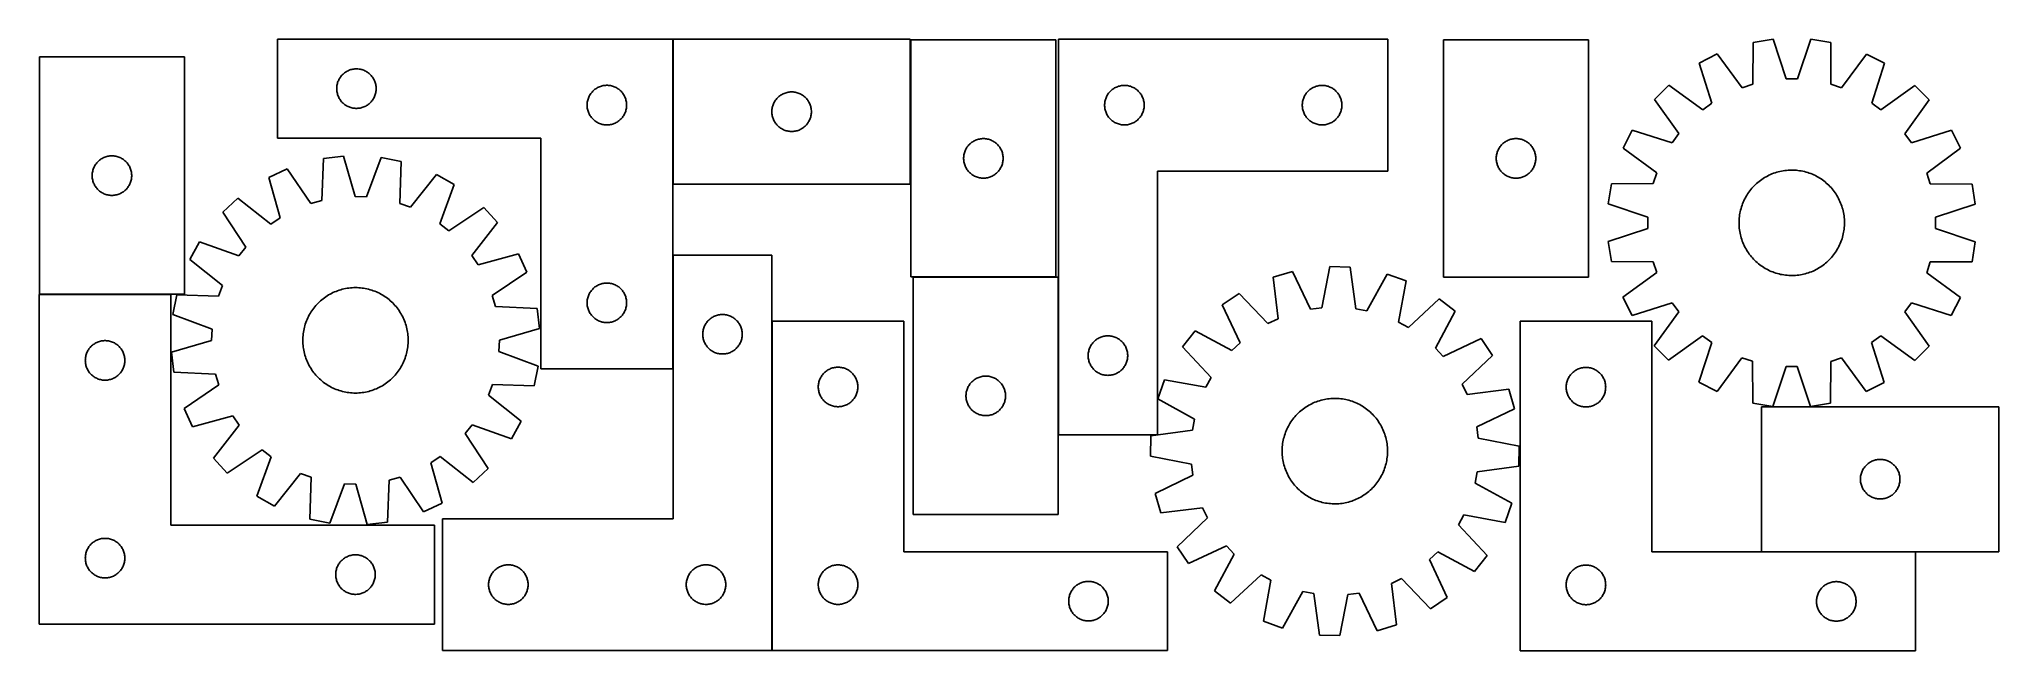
# Model space of a CAD drawing. Header units: millimetres. Extents: x 7 to 1493, y 7 to 471.
import ezdxf

# ---------------------------------------------------------------- set-up
doc = ezdxf.new("R2010")
doc.units = ezdxf.units.MM
doc.layers.add('COMMON', color=5, linetype='CONTINUOUS', true_color=0x0000ff)
doc.layers.add('CUT', color=7, linetype='CONTINUOUS', true_color=0x000000)

msp = doc.modelspace()

# ---------------------------------------------------------------- linework, layer by layer
at = {"layer": 'COMMON'}
for p, q in [((487.372102, 470.708075), (487.372102, 360.708075)), ((669.772695, 290.199374), (777.973501, 290.199374)), ((779.872696, 170.655573), (779.872696, 290.099374)), ((6.706602, 277.10221), (106.531188, 277.10221)), ((562.611779, 6.864808), (562.611779, 256.864808)), ((1313.466368, 81.770911), (1430.175048, 81.770911))]:
    msp.add_line(p, q, dxfattribs=at)
at = {"layer": 'CUT'}
for p, q in [((487.272102, 470.708075), (187.272102, 470.708075)), ((187.272102, 470.708075), (187.272102, 395.708075)), ((487.272102, 220.708075), (487.272102, 470.708075)), ((667.472103, 470.708075), (487.472103, 470.708075)), ((487.472103, 470.708075), (487.472103, 360.708075)), ((667.472103, 360.708075), (667.472103, 470.708075)), ((667.973501, 470.299375), (667.973501, 290.299375)), ((777.973501, 470.299375), (667.973501, 470.299375)), ((777.973501, 290.299375), (777.973501, 470.299375)), ((779.972696, 470.655573), (779.972696, 170.655573)), ((1029.972696, 470.655573), (779.972696, 470.655573)), ((1029.972696, 370.655573), (1029.972696, 470.655573)), ((1072.119863, 470.272031), (1072.119863, 290.272031)), ((1182.119863, 470.272031), (1072.119863, 470.272031)), ((1182.119863, 290.272031), (1182.119863, 470.272031)), ((1306.97957, 468.284316), (1306.783484, 436.520559)), ((1322.177768, 470.681257), (1306.97957, 468.284316)), ((1332.140238, 440.519626), (1322.177768, 470.681257)), ((1350.71661, 470.662537), (1340.71458, 440.514002)), ((1365.91165, 468.245661), (1350.71661, 470.662537)), ((1366.066066, 436.481673), (1365.91165, 468.245661)), ((116.706602, 457.202211), (6.706602, 457.202211)), ((6.706602, 457.202211), (6.706602, 277.202211)), ((116.706602, 277.202211), (116.706602, 457.202211)), ((239.55021, 446.067794), (240.22245, 446.448257)), ((240.22245, 446.448257), (240.913386, 446.793609)), ((240.913386, 446.793609), (241.621183, 447.102934)), ((241.621183, 447.102934), (242.343966, 447.375413)), ((242.343966, 447.375413), (243.079817, 447.610323)), ((243.079817, 447.610323), (243.826785, 447.80704)), ((243.826785, 447.80704), (244.58289, 447.965044)), ((244.58289, 447.965044), (245.346126, 448.083915)), ((245.346126, 448.083915), (246.11447, 448.163338)), ((246.11447, 448.163338), (246.885883, 448.203102)), ((246.885883, 448.203102), (247.65832, 448.203102)), ((247.65832, 448.203102), (248.429733, 448.163338)), ((248.429733, 448.163338), (249.198077, 448.083915)), ((249.198077, 448.083915), (249.961313, 447.965044)), ((249.961313, 447.965044), (250.717418, 447.80704)), ((250.717418, 447.80704), (251.464386, 447.610323)), ((251.464386, 447.610323), (252.200237, 447.375413)), ((252.200237, 447.375413), (252.92302, 447.102934)), ((252.92302, 447.102934), (253.630817, 446.793609)), ((253.630817, 446.793609), (254.321753, 446.448257)), ((254.321753, 446.448257), (254.993994, 446.067794)), ((1279.831734, 459.483133), (1266.118084, 452.507006)), ((1266.118084, 452.507006), (1275.747136, 422.237283)), ((1298.627063, 433.87629), (1279.831734, 459.483133)), ((1393.047917, 459.408871), (1374.219012, 433.826707)), ((1406.752403, 452.414759), (1393.047917, 459.408871)), ((1397.083649, 422.157695), (1406.752403, 452.414759)), ((232.272102, 433.208075), (232.29199, 433.980256)), ((232.29199, 432.435893), (232.272102, 433.208075)), ((232.29199, 433.980256), (232.351603, 434.75039)), ((232.351603, 431.66576), (232.29199, 432.435893)), ((232.351603, 434.75039), (232.450783, 435.516433)), ((232.450783, 430.899716), (232.351603, 431.66576)), ((232.450783, 435.516433), (232.589266, 436.276356)), ((232.589266, 436.276356), (232.766686, 437.028142)), ((232.766686, 437.028142), (232.982571, 437.769797)), ((232.982571, 437.769797), (233.236349, 438.499356)), ((233.236349, 438.499356), (233.527348, 439.214883)), ((233.527348, 439.214883), (233.854795, 439.914482)), ((233.854795, 439.914482), (234.217823, 440.596296)), ((234.217823, 440.596296), (234.615468, 441.258518)), ((234.615468, 441.258518), (235.046676, 441.899391)), ((235.046676, 441.899391), (235.510304, 442.517217)), ((235.510304, 442.517217), (236.005123, 443.110357)), ((236.005123, 443.110357), (236.529819, 443.677237)), ((236.529819, 443.677237), (237.083001, 444.216355)), ((237.083001, 444.216355), (237.663204, 444.726281)), ((237.663204, 444.726281), (238.268887, 445.205663)), ((238.268887, 445.205663), (238.898446, 445.65323)), ((238.898446, 445.65323), (239.55021, 446.067794)), ((254.993994, 446.067794), (255.645757, 445.65323)), ((255.645757, 445.65323), (256.275316, 445.205663)), ((256.275316, 445.205663), (256.880999, 444.726281)), ((256.880999, 444.726281), (257.461202, 444.216355)), ((257.461202, 444.216355), (258.014384, 443.677237)), ((258.014384, 443.677237), (258.539081, 443.110357)), ((258.539081, 443.110357), (259.033899, 442.517217)), ((259.033899, 442.517217), (259.497527, 441.899391)), ((259.497527, 441.899391), (259.928735, 441.258518)), ((259.928735, 441.258518), (260.32638, 440.596296)), ((260.32638, 440.596296), (260.689408, 439.914482)), ((260.689408, 439.914482), (261.016855, 439.214883)), ((261.016855, 439.214883), (261.307854, 438.499356)), ((261.307854, 438.499356), (261.561632, 437.769797)), ((261.561632, 437.769797), (261.777517, 437.028142)), ((261.777517, 437.028142), (261.954937, 436.276356)), ((261.954937, 436.276356), (262.09342, 435.516433)), ((262.09342, 435.516433), (262.1926, 434.75039)), ((262.1926, 431.66576), (262.09342, 430.899716)), ((262.1926, 434.75039), (262.252213, 433.980256)), ((262.252213, 432.435893), (262.1926, 431.66576)), ((262.252213, 433.980256), (262.272102, 433.208075)), ((262.272102, 433.208075), (262.252213, 432.435893)), ((426.529819, 431.177237), (427.083001, 431.716355)), ((427.083001, 431.716355), (427.663204, 432.226281)), ((427.663204, 432.226281), (428.268887, 432.705663)), ((428.268887, 432.705663), (428.898446, 433.15323)), ((428.898446, 433.15323), (429.55021, 433.567794)), ((429.55021, 433.567794), (430.22245, 433.948257)), ((430.22245, 433.948257), (430.913386, 434.293609)), ((430.913386, 434.293609), (431.621183, 434.602934)), ((431.621183, 434.602934), (432.343966, 434.875413)), ((432.343966, 434.875413), (433.079817, 435.110323)), ((433.079817, 435.110323), (433.826785, 435.30704)), ((433.826785, 435.30704), (434.58289, 435.465044)), ((434.58289, 435.465044), (435.346126, 435.583915)), ((435.346126, 435.583915), (436.11447, 435.663338)), ((436.11447, 435.663338), (436.885883, 435.703102)), ((436.885883, 435.703102), (437.65832, 435.703102)), ((437.65832, 435.703102), (438.429733, 435.663338)), ((438.429733, 435.663338), (439.198077, 435.583915)), ((439.198077, 435.583915), (439.961313, 435.465044)), ((439.961313, 435.465044), (440.717418, 435.30704)), ((440.717418, 435.30704), (441.464386, 435.110323)), ((441.464386, 435.110323), (442.200237, 434.875413)), ((442.200237, 434.875413), (442.92302, 434.602934)), ((442.92302, 434.602934), (443.630817, 434.293609)), ((443.630817, 434.293609), (444.321753, 433.948257)), ((444.321753, 433.948257), (444.993994, 433.567794)), ((444.993994, 433.567794), (445.645757, 433.15323)), ((445.645757, 433.15323), (446.275316, 432.705663)), ((446.275316, 432.705663), (446.880999, 432.226281)), ((446.880999, 432.226281), (447.461202, 431.716355)), ((447.461202, 431.716355), (448.014384, 431.177237)), ((818.964416, 430.844673), (819.503534, 431.397855)), ((819.503534, 431.397855), (820.070414, 431.922552)), ((820.070414, 431.922552), (820.663554, 432.41737)), ((820.663554, 432.41737), (821.28138, 432.880998)), ((821.28138, 432.880998), (821.922253, 433.312206)), ((821.922253, 433.312206), (822.584475, 433.709851)), ((822.584475, 433.709851), (823.266289, 434.072879)), ((823.266289, 434.072879), (823.965888, 434.400326)), ((823.965888, 434.400326), (824.681415, 434.691325)), ((824.681415, 434.691325), (825.410974, 434.945103)), ((825.410974, 434.945103), (826.152629, 435.160988)), ((826.152629, 435.160988), (826.904415, 435.338408)), ((826.904415, 435.338408), (827.664338, 435.476891)), ((827.664338, 435.476891), (828.430381, 435.576071)), ((828.430381, 435.576071), (829.200515, 435.635684)), ((829.200515, 435.635684), (829.972696, 435.655573)), ((829.972696, 435.655573), (830.744878, 435.635684)), ((830.744878, 435.635684), (831.515011, 435.576071)), ((831.515011, 435.576071), (832.281055, 435.476891)), ((832.281055, 435.476891), (833.040977, 435.338408)), ((833.040977, 435.338408), (833.792763, 435.160988)), ((833.792763, 435.160988), (834.534419, 434.945103)), ((834.534419, 434.945103), (835.263978, 434.691325)), ((835.263978, 434.691325), (835.979505, 434.400326)), ((835.979505, 434.400326), (836.679103, 434.072879)), ((836.679103, 434.072879), (837.360917, 433.709851)), ((837.360917, 433.709851), (838.023139, 433.312206)), ((838.023139, 433.312206), (838.664013, 432.880998)), ((838.664013, 432.880998), (839.281838, 432.41737)), ((839.281838, 432.41737), (839.874978, 431.922552)), ((839.874978, 431.922552), (840.441859, 431.397855)), ((840.441859, 431.397855), (840.980977, 430.844673)), ((968.964416, 430.844673), (969.503534, 431.397855)), ((969.503534, 431.397855), (970.070414, 431.922552)), ((970.070414, 431.922552), (970.663554, 432.41737)), ((970.663554, 432.41737), (971.28138, 432.880998)), ((971.28138, 432.880998), (971.922253, 433.312206)), ((971.922253, 433.312206), (972.584475, 433.709851)), ((972.584475, 433.709851), (973.266289, 434.072879)), ((973.266289, 434.072879), (973.965888, 434.400326)), ((973.965888, 434.400326), (974.681415, 434.691325)), ((974.681415, 434.691325), (975.410974, 434.945103)), ((975.410974, 434.945103), (976.152629, 435.160988)), ((976.152629, 435.160988), (976.904415, 435.338408)), ((976.904415, 435.338408), (977.664338, 435.476891)), ((977.664338, 435.476891), (978.430381, 435.576071)), ((978.430381, 435.576071), (979.200515, 435.635684)), ((979.200515, 435.635684), (979.972696, 435.655573)), ((979.972696, 435.655573), (980.744878, 435.635684)), ((980.744878, 435.635684), (981.515011, 435.576071)), ((981.515011, 435.576071), (982.281055, 435.476891)), ((982.281055, 435.476891), (983.040977, 435.338408)), ((983.040977, 435.338408), (983.792763, 435.160988)), ((983.792763, 435.160988), (984.534419, 434.945103)), ((984.534419, 434.945103), (985.263978, 434.691325)), ((985.263978, 434.691325), (985.979505, 434.400326)), ((985.979505, 434.400326), (986.679103, 434.072879)), ((986.679103, 434.072879), (987.360917, 433.709851)), ((987.360917, 433.709851), (988.023139, 433.312206)), ((988.023139, 433.312206), (988.664013, 432.880998)), ((988.664013, 432.880998), (989.281838, 432.41737)), ((989.281838, 432.41737), (989.874978, 431.922552)), ((989.874978, 431.922552), (990.441859, 431.397855)), ((990.441859, 431.397855), (990.980977, 430.844673)), ((1243.018673, 435.74744), (1232.131959, 424.874998)), ((1268.807042, 417.201962), (1243.018673, 435.74744)), ((1306.783484, 436.520559), (1298.627063, 433.87629)), ((1340.71458, 440.514002), (1332.140238, 440.519626)), ((1374.219012, 433.826707), (1366.066066, 436.481673)), ((1429.829808, 435.624905), (1404.017132, 417.113273)), ((1440.70225, 424.73819), (1429.829808, 435.624905)), ((232.589266, 430.139794), (232.450783, 430.899716)), ((232.766686, 429.388008), (232.589266, 430.139794)), ((232.982571, 428.646352), (232.766686, 429.388008)), ((233.236349, 427.916793), (232.982571, 428.646352)), ((233.527348, 427.201266), (233.236349, 427.916793)), ((233.854795, 426.501668), (233.527348, 427.201266)), ((234.217823, 425.819854), (233.854795, 426.501668)), ((234.615468, 425.157632), (234.217823, 425.819854)), ((235.046676, 424.516758), (234.615468, 425.157632)), ((235.510304, 423.898933), (235.046676, 424.516758)), ((236.005123, 423.305793), (235.510304, 423.898933)), ((236.529819, 422.738912), (236.005123, 423.305793)), ((237.083001, 422.199794), (236.529819, 422.738912)), ((237.663204, 421.689868), (237.083001, 422.199794)), ((238.268887, 421.210486), (237.663204, 421.689868)), ((238.898446, 420.76292), (238.268887, 421.210486)), ((239.55021, 420.348355), (238.898446, 420.76292)), ((240.22245, 419.967893), (239.55021, 420.348355)), ((240.913386, 419.622541), (240.22245, 419.967893)), ((241.621183, 419.313215), (240.913386, 419.622541)), ((242.343966, 419.040736), (241.621183, 419.313215)), ((243.079817, 418.805827), (242.343966, 419.040736)), ((243.826785, 418.609109), (243.079817, 418.805827)), ((244.58289, 418.451105), (243.826785, 418.609109)), ((245.346126, 418.332235), (244.58289, 418.451105)), ((246.11447, 418.252812), (245.346126, 418.332235)), ((246.885883, 418.213048), (246.11447, 418.252812)), ((247.65832, 418.213048), (246.885883, 418.213048)), ((248.429733, 418.252812), (247.65832, 418.213048)), ((249.198077, 418.332235), (248.429733, 418.252812)), ((249.961313, 418.451105), (249.198077, 418.332235)), ((250.717418, 418.609109), (249.961313, 418.451105)), ((251.464386, 418.805827), (250.717418, 418.609109)), ((252.200237, 419.040736), (251.464386, 418.805827)), ((252.92302, 419.313215), (252.200237, 419.040736)), ((253.630817, 419.622541), (252.92302, 419.313215)), ((254.321753, 419.967893), (253.630817, 419.622541)), ((254.993994, 420.348355), (254.321753, 419.967893)), ((255.645757, 420.76292), (254.993994, 420.348355)), ((256.275316, 421.210486), (255.645757, 420.76292)), ((256.880999, 421.689868), (256.275316, 421.210486)), ((257.461202, 422.199794), (256.880999, 421.689868)), ((258.014384, 422.738912), (257.461202, 422.199794)), ((258.539081, 423.305793), (258.014384, 422.738912)), ((259.033899, 423.898933), (258.539081, 423.305793)), ((259.497527, 424.516758), (259.033899, 423.898933)), ((259.928735, 425.157632), (259.497527, 424.516758)), ((260.32638, 425.819854), (259.928735, 425.157632)), ((260.689408, 426.501668), (260.32638, 425.819854)), ((261.016855, 427.201266), (260.689408, 426.501668)), ((261.307854, 427.916793), (261.016855, 427.201266)), ((261.561632, 428.646352), (261.307854, 427.916793)), ((261.777517, 429.388008), (261.561632, 428.646352)), ((261.954937, 430.139794), (261.777517, 429.388008)), ((262.09342, 430.899716), (261.954937, 430.139794)), ((422.272102, 420.708075), (422.29199, 421.480256)), ((422.29199, 419.935893), (422.272102, 420.708075)), ((422.29199, 421.480256), (422.351603, 422.25039)), ((422.351603, 419.16576), (422.29199, 419.935893)), ((422.351603, 422.25039), (422.450783, 423.016433)), ((422.450783, 418.399716), (422.351603, 419.16576)), ((422.450783, 423.016433), (422.589266, 423.776356)), ((422.589266, 417.639794), (422.450783, 418.399716)), ((422.589266, 423.776356), (422.766686, 424.528142)), ((422.766686, 416.888008), (422.589266, 417.639794)), ((422.766686, 424.528142), (422.982571, 425.269797)), ((422.982571, 416.146352), (422.766686, 416.888008)), ((422.982571, 425.269797), (423.236349, 425.999356)), ((423.236349, 425.999356), (423.527348, 426.714883)), ((423.527348, 426.714883), (423.854795, 427.414482)), ((423.854795, 427.414482), (424.217823, 428.096296)), ((424.217823, 428.096296), (424.615468, 428.758518)), ((424.615468, 428.758518), (425.046676, 429.399391)), ((425.046676, 429.399391), (425.510304, 430.017217)), ((425.510304, 430.017217), (426.005123, 430.610357)), ((426.005123, 430.610357), (426.529819, 431.177237)), ((448.014384, 431.177237), (448.539081, 430.610357)), ((448.539081, 430.610357), (449.033899, 430.017217)), ((449.033899, 430.017217), (449.497527, 429.399391)), ((449.497527, 429.399391), (449.928735, 428.758518)), ((449.928735, 428.758518), (450.32638, 428.096296)), ((450.32638, 428.096296), (450.689408, 427.414482)), ((450.689408, 427.414482), (451.016855, 426.714883)), ((451.016855, 426.714883), (451.307854, 425.999356)), ((451.307854, 425.999356), (451.561632, 425.269797)), ((451.561632, 425.269797), (451.777517, 424.528142)), ((451.777517, 416.888008), (451.561632, 416.146352)), ((451.777517, 424.528142), (451.954937, 423.776356)), ((451.954937, 417.639794), (451.777517, 416.888008)), ((451.954937, 423.776356), (452.09342, 423.016433)), ((452.09342, 418.399716), (451.954937, 417.639794)), ((452.09342, 423.016433), (452.1926, 422.25039)), ((452.1926, 419.16576), (452.09342, 418.399716)), ((452.1926, 422.25039), (452.252213, 421.480256)), ((452.252213, 419.935893), (452.1926, 419.16576)), ((452.252213, 421.480256), (452.272102, 420.708075)), ((452.272102, 420.708075), (452.252213, 419.935893)), ((562.472103, 415.708075), (562.491991, 416.480256)), ((562.491991, 416.480256), (562.551604, 417.25039)), ((562.551604, 417.25039), (562.650784, 418.016433)), ((562.650784, 418.016433), (562.789267, 418.776356)), ((562.789267, 418.776356), (562.966687, 419.528142)), ((562.966687, 419.528142), (563.182572, 420.269797)), ((563.182572, 420.269797), (563.43635, 420.999356)), ((563.43635, 420.999356), (563.727349, 421.714883)), ((563.727349, 421.714883), (564.054796, 422.414482)), ((564.054796, 422.414482), (564.417824, 423.096296)), ((564.417824, 423.096296), (564.815469, 423.758518)), ((564.815469, 423.758518), (565.246677, 424.399391)), ((565.246677, 424.399391), (565.710305, 425.017217)), ((565.710305, 425.017217), (566.205124, 425.610357)), ((566.205124, 425.610357), (566.72982, 426.177237)), ((566.72982, 426.177237), (567.283002, 426.716355)), ((567.283002, 426.716355), (567.863205, 427.226281)), ((567.863205, 427.226281), (568.468888, 427.705663)), ((568.468888, 427.705663), (569.098447, 428.15323)), ((569.098447, 428.15323), (569.750211, 428.567794)), ((569.750211, 428.567794), (570.422451, 428.948257)), ((570.422451, 428.948257), (571.113387, 429.293609)), ((571.113387, 429.293609), (571.821184, 429.602934)), ((571.821184, 429.602934), (572.543967, 429.875413)), ((572.543967, 429.875413), (573.279818, 430.110323)), ((573.279818, 430.110323), (574.026786, 430.30704)), ((574.026786, 430.30704), (574.782891, 430.465044)), ((574.782891, 430.465044), (575.546127, 430.583915)), ((575.546127, 430.583915), (576.314471, 430.663338)), ((576.314471, 430.663338), (577.085884, 430.703102)), ((577.085884, 430.703102), (577.858321, 430.703102)), ((577.858321, 430.703102), (578.629734, 430.663338)), ((578.629734, 430.663338), (579.398078, 430.583915)), ((579.398078, 430.583915), (580.161314, 430.465044)), ((580.161314, 430.465044), (580.917419, 430.30704)), ((580.917419, 430.30704), (581.664387, 430.110323)), ((581.664387, 430.110323), (582.400238, 429.875413)), ((582.400238, 429.875413), (583.123021, 429.602934)), ((583.123021, 429.602934), (583.830818, 429.293609)), ((583.830818, 429.293609), (584.521754, 428.948257)), ((584.521754, 428.948257), (585.193995, 428.567794)), ((585.193995, 428.567794), (585.845758, 428.15323)), ((585.845758, 428.15323), (586.475317, 427.705663)), ((586.475317, 427.705663), (587.081, 427.226281)), ((587.081, 427.226281), (587.661203, 426.716355)), ((587.661203, 426.716355), (588.214385, 426.177237)), ((588.214385, 426.177237), (588.739082, 425.610357)), ((588.739082, 425.610357), (589.2339, 425.017217)), ((589.2339, 425.017217), (589.697528, 424.399391)), ((589.697528, 424.399391), (590.128736, 423.758518)), ((590.128736, 423.758518), (590.526381, 423.096296)), ((590.526381, 423.096296), (590.889409, 422.414482)), ((590.889409, 422.414482), (591.216856, 421.714883)), ((591.216856, 421.714883), (591.507855, 420.999356)), ((591.507855, 420.999356), (591.761633, 420.269797)), ((591.761633, 420.269797), (591.977518, 419.528142)), ((591.977518, 419.528142), (592.154938, 418.776356)), ((592.154938, 418.776356), (592.293421, 418.016433)), ((592.293421, 418.016433), (592.392601, 417.25039)), ((592.392601, 417.25039), (592.452214, 416.480256)), ((592.452214, 416.480256), (592.472103, 415.708075)), ((814.977669, 421.041791), (815.017433, 421.813204)), ((814.977669, 420.269354), (814.977669, 421.041791)), ((815.017433, 419.497941), (814.977669, 420.269354)), ((815.017433, 421.813204), (815.096856, 422.581548)), ((815.096856, 418.729597), (815.017433, 419.497941)), ((815.096856, 422.581548), (815.215727, 423.344784)), ((815.215727, 417.966361), (815.096856, 418.729597)), ((815.215727, 423.344784), (815.373731, 424.100889)), ((815.373731, 417.210256), (815.215727, 417.966361)), ((815.373731, 424.100889), (815.570448, 424.847857)), ((815.570448, 416.463288), (815.373731, 417.210256)), ((815.570448, 424.847857), (815.805358, 425.583708)), ((815.805358, 415.727437), (815.570448, 416.463288)), ((815.805358, 425.583708), (816.077837, 426.306491)), ((816.077837, 426.306491), (816.387162, 427.014288)), ((816.387162, 427.014288), (816.732514, 427.705224)), ((816.732514, 427.705224), (817.112977, 428.377465)), ((817.112977, 428.377465), (817.527541, 429.029228)), ((817.527541, 429.029228), (817.975108, 429.658787)), ((817.975108, 429.658787), (818.45449, 430.26447)), ((818.45449, 430.26447), (818.964416, 430.844673)), ((840.980977, 430.844673), (841.490903, 430.26447)), ((841.490903, 430.26447), (841.970285, 429.658787)), ((841.970285, 429.658787), (842.417851, 429.029228)), ((842.417851, 429.029228), (842.832416, 428.377465)), ((842.832416, 428.377465), (843.212878, 427.705224)), ((843.212878, 427.705224), (843.55823, 427.014288)), ((843.55823, 427.014288), (843.867556, 426.306491)), ((843.867556, 426.306491), (844.140035, 425.583708)), ((844.140035, 425.583708), (844.374944, 424.847857)), ((844.374944, 416.463288), (844.140035, 415.727437)), ((844.374944, 424.847857), (844.571662, 424.100889)), ((844.571662, 417.210256), (844.374944, 416.463288)), ((844.571662, 424.100889), (844.729665, 423.344784)), ((844.729665, 417.966361), (844.571662, 417.210256)), ((844.729665, 423.344784), (844.848536, 422.581548)), ((844.848536, 418.729597), (844.729665, 417.966361)), ((844.848536, 422.581548), (844.927959, 421.813204)), ((844.927959, 419.497941), (844.848536, 418.729597)), ((844.927959, 421.813204), (844.967723, 421.041791)), ((844.967723, 420.269354), (844.927959, 419.497941)), ((844.967723, 421.041791), (844.967723, 420.269354)), ((964.977669, 421.041791), (965.017433, 421.813204)), ((964.977669, 420.269354), (964.977669, 421.041791)), ((965.017433, 419.497941), (964.977669, 420.269354)), ((965.017433, 421.813204), (965.096856, 422.581548)), ((965.096856, 418.729597), (965.017433, 419.497941)), ((965.096856, 422.581548), (965.215727, 423.344784)), ((965.215727, 417.966361), (965.096856, 418.729597)), ((965.215727, 423.344784), (965.373731, 424.100889)), ((965.373731, 417.210256), (965.215727, 417.966361)), ((965.373731, 424.100889), (965.570448, 424.847857)), ((965.570448, 416.463288), (965.373731, 417.210256)), ((965.570448, 424.847857), (965.805358, 425.583708)), ((965.805358, 415.727437), (965.570448, 416.463288)), ((965.805358, 425.583708), (966.077837, 426.306491)), ((966.077837, 426.306491), (966.387162, 427.014288)), ((966.387162, 427.014288), (966.732514, 427.705224)), ((966.732514, 427.705224), (967.112977, 428.377465)), ((967.112977, 428.377465), (967.527541, 429.029228)), ((967.527541, 429.029228), (967.975108, 429.658787)), ((967.975108, 429.658787), (968.45449, 430.26447)), ((968.45449, 430.26447), (968.964416, 430.844673)), ((990.980977, 430.844673), (991.490903, 430.26447)), ((991.490903, 430.26447), (991.970285, 429.658787)), ((991.970285, 429.658787), (992.417851, 429.029228)), ((992.417851, 429.029228), (992.832416, 428.377465)), ((992.832416, 428.377465), (993.212878, 427.705224)), ((993.212878, 427.705224), (993.55823, 427.014288)), ((993.55823, 427.014288), (993.867556, 426.306491)), ((993.867556, 426.306491), (994.140035, 425.583708)), ((994.140035, 425.583708), (994.374944, 424.847857)), ((994.374944, 416.463288), (994.140035, 415.727437)), ((994.374944, 424.847857), (994.571662, 424.100889)), ((994.571662, 417.210256), (994.374944, 416.463288)), ((994.571662, 424.100889), (994.729665, 423.344784)), ((994.729665, 417.966361), (994.571662, 417.210256)), ((994.729665, 423.344784), (994.848536, 422.581548)), ((994.848536, 418.729597), (994.729665, 417.966361)), ((994.848536, 422.581548), (994.927959, 421.813204)), ((994.927959, 419.497941), (994.848536, 418.729597)), ((994.927959, 421.813204), (994.967723, 421.041791)), ((994.967723, 420.269354), (994.927959, 419.497941)), ((994.967723, 421.041791), (994.967723, 420.269354)), ((1232.131959, 424.874998), (1250.64359, 399.062322)), ((1275.747136, 422.237283), (1268.807042, 417.201962)), ((1404.017132, 417.113273), (1397.083649, 422.157695)), ((1422.156771, 398.949821), (1440.70225, 424.73819)), ((423.236349, 415.416793), (422.982571, 416.146352)), ((423.527348, 414.701266), (423.236349, 415.416793)), ((423.854795, 414.001668), (423.527348, 414.701266)), ((424.217823, 413.319854), (423.854795, 414.001668)), ((424.615468, 412.657632), (424.217823, 413.319854)), ((425.046676, 412.016758), (424.615468, 412.657632)), ((425.510304, 411.398933), (425.046676, 412.016758)), ((426.005123, 410.805793), (425.510304, 411.398933)), ((426.529819, 410.238912), (426.005123, 410.805793)), ((427.083001, 409.699794), (426.529819, 410.238912)), ((427.663204, 409.189868), (427.083001, 409.699794)), ((428.268887, 408.710486), (427.663204, 409.189868)), ((428.898446, 408.26292), (428.268887, 408.710486)), ((429.55021, 407.848355), (428.898446, 408.26292)), ((430.22245, 407.467893), (429.55021, 407.848355)), ((430.913386, 407.122541), (430.22245, 407.467893)), ((431.621183, 406.813215), (430.913386, 407.122541)), ((432.343966, 406.540736), (431.621183, 406.813215)), ((433.079817, 406.305827), (432.343966, 406.540736)), ((433.826785, 406.109109), (433.079817, 406.305827)), ((434.58289, 405.951105), (433.826785, 406.109109)), ((435.346126, 405.832235), (434.58289, 405.951105)), ((436.11447, 405.752812), (435.346126, 405.832235)), ((436.885883, 405.713048), (436.11447, 405.752812)), ((437.65832, 405.713048), (436.885883, 405.713048)), ((438.429733, 405.752812), (437.65832, 405.713048)), ((439.198077, 405.832235), (438.429733, 405.752812)), ((439.961313, 405.951105), (439.198077, 405.832235)), ((440.717418, 406.109109), (439.961313, 405.951105)), ((441.464386, 406.305827), (440.717418, 406.109109)), ((442.200237, 406.540736), (441.464386, 406.305827)), ((442.92302, 406.813215), (442.200237, 406.540736)), ((443.630817, 407.122541), (442.92302, 406.813215)), ((444.321753, 407.467893), (443.630817, 407.122541)), ((444.993994, 407.848355), (444.321753, 407.467893)), ((445.645757, 408.26292), (444.993994, 407.848355)), ((446.275316, 408.710486), (445.645757, 408.26292)), ((446.880999, 409.189868), (446.275316, 408.710486)), ((447.461202, 409.699794), (446.880999, 409.189868)), ((448.014384, 410.238912), (447.461202, 409.699794)), ((448.539081, 410.805793), (448.014384, 410.238912)), ((449.033899, 411.398933), (448.539081, 410.805793)), ((449.497527, 412.016758), (449.033899, 411.398933)), ((449.928735, 412.657632), (449.497527, 412.016758)), ((450.32638, 413.319854), (449.928735, 412.657632)), ((450.689408, 414.001668), (450.32638, 413.319854)), ((451.016855, 414.701266), (450.689408, 414.001668)), ((451.307854, 415.416793), (451.016855, 414.701266)), ((451.561632, 416.146352), (451.307854, 415.416793)), ((562.491991, 414.935893), (562.472103, 415.708075)), ((562.551604, 414.16576), (562.491991, 414.935893)), ((562.650784, 413.399716), (562.551604, 414.16576)), ((562.789267, 412.639794), (562.650784, 413.399716)), ((562.966687, 411.888008), (562.789267, 412.639794)), ((563.182572, 411.146352), (562.966687, 411.888008)), ((563.43635, 410.416793), (563.182572, 411.146352)), ((563.727349, 409.701266), (563.43635, 410.416793)), ((564.054796, 409.001668), (563.727349, 409.701266)), ((564.417824, 408.319854), (564.054796, 409.001668)), ((564.815469, 407.657632), (564.417824, 408.319854)), ((565.246677, 407.016758), (564.815469, 407.657632)), ((565.710305, 406.398933), (565.246677, 407.016758)), ((566.205124, 405.805793), (565.710305, 406.398933)), ((566.72982, 405.238912), (566.205124, 405.805793)), ((567.283002, 404.699794), (566.72982, 405.238912)), ((567.863205, 404.189868), (567.283002, 404.699794)), ((568.468888, 403.710486), (567.863205, 404.189868)), ((569.098447, 403.26292), (568.468888, 403.710486)), ((569.750211, 402.848355), (569.098447, 403.26292)), ((570.422451, 402.467893), (569.750211, 402.848355)), ((571.113387, 402.122541), (570.422451, 402.467893)), ((571.821184, 401.813215), (571.113387, 402.122541)), ((572.543967, 401.540736), (571.821184, 401.813215)), ((573.279818, 401.305827), (572.543967, 401.540736)), ((582.400238, 401.540736), (581.664387, 401.305827)), ((583.123021, 401.813215), (582.400238, 401.540736)), ((583.830818, 402.122541), (583.123021, 401.813215)), ((584.521754, 402.467893), (583.830818, 402.122541)), ((585.193995, 402.848355), (584.521754, 402.467893)), ((585.845758, 403.26292), (585.193995, 402.848355)), ((586.475317, 403.710486), (585.845758, 403.26292)), ((587.081, 404.189868), (586.475317, 403.710486)), ((587.661203, 404.699794), (587.081, 404.189868)), ((588.214385, 405.238912), (587.661203, 404.699794)), ((588.739082, 405.805793), (588.214385, 405.238912)), ((589.2339, 406.398933), (588.739082, 405.805793)), ((589.697528, 407.016758), (589.2339, 406.398933)), ((590.128736, 407.657632), (589.697528, 407.016758)), ((590.526381, 408.319854), (590.128736, 407.657632)), ((590.889409, 409.001668), (590.526381, 408.319854)), ((591.216856, 409.701266), (590.889409, 409.001668)), ((591.507855, 410.416793), (591.216856, 409.701266)), ((591.761633, 411.146352), (591.507855, 410.416793)), ((591.977518, 411.888008), (591.761633, 411.146352)), ((592.154938, 412.639794), (591.977518, 411.888008)), ((592.293421, 413.399716), (592.154938, 412.639794)), ((592.392601, 414.16576), (592.293421, 413.399716)), ((592.452214, 414.935893), (592.392601, 414.16576)), ((592.472103, 415.708075), (592.452214, 414.935893)), ((816.077837, 415.004654), (815.805358, 415.727437)), ((816.387162, 414.296857), (816.077837, 415.004654)), ((816.732514, 413.605921), (816.387162, 414.296857)), ((817.112977, 412.933681), (816.732514, 413.605921)), ((817.527541, 412.281917), (817.112977, 412.933681)), ((817.975108, 411.652358), (817.527541, 412.281917)), ((818.45449, 411.046675), (817.975108, 411.652358)), ((818.964416, 410.466472), (818.45449, 411.046675)), ((819.503534, 409.91329), (818.964416, 410.466472)), ((820.070414, 409.388594), (819.503534, 409.91329)), ((820.663554, 408.893775), (820.070414, 409.388594)), ((821.28138, 408.430147), (820.663554, 408.893775)), ((821.922253, 407.998939), (821.28138, 408.430147)), ((822.584475, 407.601294), (821.922253, 407.998939)), ((823.266289, 407.238266), (822.584475, 407.601294)), ((823.965888, 406.910819), (823.266289, 407.238266)), ((824.681415, 406.61982), (823.965888, 406.910819)), ((825.410974, 406.366042), (824.681415, 406.61982)), ((826.152629, 406.150157), (825.410974, 406.366042)), ((826.904415, 405.972737), (826.152629, 406.150157)), ((827.664338, 405.834254), (826.904415, 405.972737)), ((828.430381, 405.735074), (827.664338, 405.834254)), ((829.200515, 405.675461), (828.430381, 405.735074)), ((829.972696, 405.655573), (829.200515, 405.675461)), ((830.744878, 405.675461), (829.972696, 405.655573)), ((831.515011, 405.735074), (830.744878, 405.675461)), ((832.281055, 405.834254), (831.515011, 405.735074)), ((833.040977, 405.972737), (832.281055, 405.834254)), ((833.792763, 406.150157), (833.040977, 405.972737)), ((834.534419, 406.366042), (833.792763, 406.150157)), ((835.263978, 406.61982), (834.534419, 406.366042)), ((835.979505, 406.910819), (835.263978, 406.61982)), ((836.679103, 407.238266), (835.979505, 406.910819)), ((837.360917, 407.601294), (836.679103, 407.238266)), ((838.023139, 407.998939), (837.360917, 407.601294)), ((838.664013, 408.430147), (838.023139, 407.998939)), ((839.281838, 408.893775), (838.664013, 408.430147)), ((839.874978, 409.388594), (839.281838, 408.893775)), ((840.441859, 409.91329), (839.874978, 409.388594)), ((840.980977, 410.466472), (840.441859, 409.91329)), ((841.490903, 411.046675), (840.980977, 410.466472)), ((841.970285, 411.652358), (841.490903, 411.046675)), ((842.417851, 412.281917), (841.970285, 411.652358)), ((842.832416, 412.933681), (842.417851, 412.281917)), ((843.212878, 413.605921), (842.832416, 412.933681)), ((843.55823, 414.296857), (843.212878, 413.605921)), ((843.867556, 415.004654), (843.55823, 414.296857)), ((844.140035, 415.727437), (843.867556, 415.004654)), ((966.077837, 415.004654), (965.805358, 415.727437)), ((966.387162, 414.296857), (966.077837, 415.004654)), ((966.732514, 413.605921), (966.387162, 414.296857)), ((967.112977, 412.933681), (966.732514, 413.605921)), ((967.527541, 412.281917), (967.112977, 412.933681)), ((967.975108, 411.652358), (967.527541, 412.281917)), ((968.45449, 411.046675), (967.975108, 411.652358)), ((968.964416, 410.466472), (968.45449, 411.046675)), ((969.503534, 409.91329), (968.964416, 410.466472)), ((970.070414, 409.388594), (969.503534, 409.91329)), ((970.663554, 408.893775), (970.070414, 409.388594)), ((971.28138, 408.430147), (970.663554, 408.893775)), ((971.922253, 407.998939), (971.28138, 408.430147)), ((972.584475, 407.601294), (971.922253, 407.998939)), ((973.266289, 407.238266), (972.584475, 407.601294)), ((973.965888, 406.910819), (973.266289, 407.238266)), ((974.681415, 406.61982), (973.965888, 406.910819)), ((975.410974, 406.366042), (974.681415, 406.61982)), ((976.152629, 406.150157), (975.410974, 406.366042)), ((976.904415, 405.972737), (976.152629, 406.150157)), ((977.664338, 405.834254), (976.904415, 405.972737)), ((978.430381, 405.735074), (977.664338, 405.834254)), ((979.200515, 405.675461), (978.430381, 405.735074)), ((979.972696, 405.655573), (979.200515, 405.675461)), ((980.744878, 405.675461), (979.972696, 405.655573)), ((981.515011, 405.735074), (980.744878, 405.675461)), ((982.281055, 405.834254), (981.515011, 405.735074)), ((983.040977, 405.972737), (982.281055, 405.834254)), ((983.792763, 406.150157), (983.040977, 405.972737)), ((984.534419, 406.366042), (983.792763, 406.150157)), ((985.263978, 406.61982), (984.534419, 406.366042)), ((985.979505, 406.910819), (985.263978, 406.61982)), ((986.679103, 407.238266), (985.979505, 406.910819)), ((987.360917, 407.601294), (986.679103, 407.238266)), ((988.023139, 407.998939), (987.360917, 407.601294)), ((988.664013, 408.430147), (988.023139, 407.998939)), ((989.281838, 408.893775), (988.664013, 408.430147)), ((989.874978, 409.388594), (989.281838, 408.893775)), ((990.441859, 409.91329), (989.874978, 409.388594)), ((990.980977, 410.466472), (990.441859, 409.91329)), ((991.490903, 411.046675), (990.980977, 410.466472)), ((991.970285, 411.652358), (991.490903, 411.046675)), ((992.417851, 412.281917), (991.970285, 411.652358)), ((992.832416, 412.933681), (992.417851, 412.281917)), ((993.212878, 413.605921), (992.832416, 412.933681)), ((993.55823, 414.296857), (993.212878, 413.605921)), ((993.867556, 415.004654), (993.55823, 414.296857)), ((994.140035, 415.727437), (993.867556, 415.004654)), ((1215.342104, 401.797593), (1208.347993, 388.093107)), ((1245.599169, 392.12884), (1215.342104, 401.797593)), ((1457.461815, 401.638779), (1427.192093, 392.009727)), ((1464.437942, 387.925129), (1457.461815, 401.638779)), ((187.272102, 395.708075), (387.272102, 395.708075)), ((387.272102, 395.708075), (387.272102, 220.708075)), ((574.026786, 401.109109), (573.279818, 401.305827)), ((574.782891, 400.951105), (574.026786, 401.109109)), ((575.546127, 400.832235), (574.782891, 400.951105)), ((576.314471, 400.752812), (575.546127, 400.832235)), ((577.085884, 400.713048), (576.314471, 400.752812)), ((577.858321, 400.713048), (577.085884, 400.713048)), ((578.629734, 400.752812), (577.858321, 400.713048)), ((579.398078, 400.832235), (578.629734, 400.752812)), ((580.161314, 400.951105), (579.398078, 400.832235)), ((580.917419, 401.109109), (580.161314, 400.951105)), ((581.664387, 401.305827), (580.917419, 401.109109)), ((709.078641, 385.950293), (709.387967, 386.65809)), ((709.387967, 386.65809), (709.733319, 387.349026)), ((709.733319, 387.349026), (710.113781, 388.021267)), ((710.113781, 388.021267), (710.528346, 388.67303)), ((710.528346, 388.67303), (710.975912, 389.302589)), ((710.975912, 389.302589), (711.455294, 389.908272)), ((711.455294, 389.908272), (711.96522, 390.488475)), ((711.96522, 390.488475), (712.504339, 391.041657)), ((712.504339, 391.041657), (713.071219, 391.566354)), ((713.071219, 391.566354), (713.664359, 392.061172)), ((713.664359, 392.061172), (714.282184, 392.5248)), ((714.282184, 392.5248), (714.923058, 392.956008)), ((714.923058, 392.956008), (715.58528, 393.353653)), ((715.58528, 393.353653), (716.267094, 393.716681)), ((716.267094, 393.716681), (716.966692, 394.044128)), ((716.966692, 394.044128), (717.68222, 394.335127)), ((717.68222, 394.335127), (718.411778, 394.588905)), ((718.411778, 394.588905), (719.153434, 394.80479)), ((719.153434, 394.80479), (719.90522, 394.98221)), ((719.90522, 394.98221), (720.665142, 395.120693)), ((720.665142, 395.120693), (721.431186, 395.219873)), ((721.431186, 395.219873), (722.20132, 395.279486)), ((722.20132, 395.279486), (722.973501, 395.299375)), ((722.973501, 395.299375), (723.745682, 395.279486)), ((723.745682, 395.279486), (724.515816, 395.219873)), ((724.515816, 395.219873), (725.28186, 395.120693)), ((725.28186, 395.120693), (726.041782, 394.98221)), ((726.041782, 394.98221), (726.793568, 394.80479)), ((726.793568, 394.80479), (727.535223, 394.588905)), ((727.535223, 394.588905), (728.264782, 394.335127)), ((728.264782, 394.335127), (728.980309, 394.044128)), ((728.980309, 394.044128), (729.679908, 393.716681)), ((729.679908, 393.716681), (730.361722, 393.353653)), ((730.361722, 393.353653), (731.023944, 392.956008)), ((731.023944, 392.956008), (731.664817, 392.5248)), ((731.664817, 392.5248), (732.282643, 392.061172)), ((732.282643, 392.061172), (732.875783, 391.566354)), ((732.875783, 391.566354), (733.442663, 391.041657)), ((733.442663, 391.041657), (733.981781, 390.488475)), ((733.981781, 390.488475), (734.491708, 389.908272)), ((734.491708, 389.908272), (734.97109, 389.302589)), ((734.97109, 389.302589), (735.418656, 388.67303)), ((735.418656, 388.67303), (735.83322, 388.021267)), ((735.83322, 388.021267), (736.213683, 387.349026)), ((736.213683, 387.349026), (736.559035, 386.65809)), ((736.559035, 386.65809), (736.86836, 385.950293)), ((1113.225004, 385.922949), (1113.534329, 386.630747)), ((1113.534329, 386.630747), (1113.879681, 387.321682)), ((1113.879681, 387.321682), (1114.260144, 387.993923)), ((1114.260144, 387.993923), (1114.674708, 388.645687)), ((1114.674708, 388.645687), (1115.122275, 389.275245)), ((1115.122275, 389.275245), (1115.601657, 389.880929)), ((1115.601657, 389.880929), (1116.111583, 390.461131)), ((1116.111583, 390.461131), (1116.650701, 391.014314)), ((1116.650701, 391.014314), (1117.217581, 391.53901)), ((1117.217581, 391.53901), (1117.810721, 392.033828)), ((1117.810721, 392.033828), (1118.428547, 392.497456)), ((1118.428547, 392.497456), (1119.06942, 392.928664)), ((1119.06942, 392.928664), (1119.731642, 393.326309)), ((1119.731642, 393.326309), (1120.413456, 393.689337)), ((1120.413456, 393.689337), (1121.113055, 394.016784)), ((1121.113055, 394.016784), (1121.828582, 394.307783)), ((1121.828582, 394.307783), (1122.558141, 394.561562)), ((1122.558141, 394.561562), (1123.299796, 394.777447)), ((1123.299796, 394.777447), (1124.051582, 394.954866)), ((1124.051582, 394.954866), (1124.811505, 395.093349)), ((1124.811505, 395.093349), (1125.577548, 395.192529)), ((1125.577548, 395.192529), (1126.347682, 395.252142)), ((1126.347682, 395.252142), (1127.119863, 395.272031)), ((1127.119863, 395.272031), (1127.892045, 395.252142)), ((1127.892045, 395.252142), (1128.662178, 395.192529)), ((1128.662178, 395.192529), (1129.428222, 395.093349)), ((1129.428222, 395.093349), (1130.188144, 394.954866)), ((1130.188144, 394.954866), (1130.93993, 394.777447)), ((1130.93993, 394.777447), (1131.681586, 394.561562)), ((1131.681586, 394.561562), (1132.411144, 394.307783)), ((1132.411144, 394.307783), (1133.126672, 394.016784)), ((1133.126672, 394.016784), (1133.82627, 393.689337)), ((1133.82627, 393.689337), (1134.508084, 393.326309)), ((1134.508084, 393.326309), (1135.170306, 392.928664)), ((1135.170306, 392.928664), (1135.81118, 392.497456)), ((1135.81118, 392.497456), (1136.429005, 392.033828)), ((1136.429005, 392.033828), (1137.022145, 391.53901)), ((1137.022145, 391.53901), (1137.589026, 391.014314)), ((1137.589026, 391.014314), (1138.128144, 390.461131)), ((1138.128144, 390.461131), (1138.63807, 389.880929)), ((1138.63807, 389.880929), (1139.117452, 389.275245)), ((1139.117452, 389.275245), (1139.565018, 388.645687)), ((1139.565018, 388.645687), (1139.979583, 387.993923)), ((1139.979583, 387.993923), (1140.360045, 387.321682)), ((1140.360045, 387.321682), (1140.705397, 386.630747)), ((1140.705397, 386.630747), (1141.014723, 385.922949)), ((1208.347993, 388.093107), (1233.930156, 369.264202)), ((1250.64359, 399.062322), (1245.599169, 392.12884)), ((1427.192093, 392.009727), (1422.156771, 398.949821)), ((1438.8311, 369.129801), (1464.437942, 387.925129)), ((47.304354, 371.394496), (47.539264, 372.130347)), ((47.539264, 372.130347), (47.811742, 372.85313)), ((47.811742, 372.85313), (48.121068, 373.560927)), ((48.121068, 373.560927), (48.46642, 374.251863)), ((48.46642, 374.251863), (48.846883, 374.924103)), ((48.846883, 374.924103), (49.261447, 375.575867)), ((49.261447, 375.575867), (49.709013, 376.205426)), ((49.709013, 376.205426), (50.188395, 376.811109)), ((50.188395, 376.811109), (50.698322, 377.391312)), ((50.698322, 377.391312), (51.23744, 377.944494)), ((51.23744, 377.944494), (51.80432, 378.46919)), ((51.80432, 378.46919), (52.39746, 378.964009)), ((52.39746, 378.964009), (53.015286, 379.427637)), ((53.015286, 379.427637), (53.656159, 379.858845)), ((53.656159, 379.858845), (54.318381, 380.25649)), ((54.318381, 380.25649), (55.000195, 380.619518)), ((55.000195, 380.619518), (55.699793, 380.946965)), ((55.699793, 380.946965), (56.415321, 381.237964)), ((56.415321, 381.237964), (57.14488, 381.491742)), ((57.14488, 381.491742), (57.886535, 381.707627)), ((57.886535, 381.707627), (58.638321, 381.885047)), ((58.638321, 381.885047), (59.398243, 382.02353)), ((59.398243, 382.02353), (60.164287, 382.12271)), ((60.164287, 382.12271), (60.934421, 382.182323)), ((60.934421, 382.182323), (61.706602, 382.202211)), ((61.706602, 382.202211), (62.478783, 382.182323)), ((62.478783, 382.182323), (63.248917, 382.12271)), ((63.248917, 382.12271), (64.014961, 382.02353)), ((64.014961, 382.02353), (64.774883, 381.885047)), ((64.774883, 381.885047), (65.526669, 381.707627)), ((65.526669, 381.707627), (66.268325, 381.491742)), ((66.268325, 381.491742), (66.997883, 381.237964)), ((66.997883, 381.237964), (67.713411, 380.946965)), ((67.713411, 380.946965), (68.413009, 380.619518)), ((68.413009, 380.619518), (69.094823, 380.25649)), ((69.094823, 380.25649), (69.757045, 379.858845)), ((69.757045, 379.858845), (70.397918, 379.427637)), ((70.397918, 379.427637), (71.015744, 378.964009)), ((71.015744, 378.964009), (71.608884, 378.46919)), ((71.608884, 378.46919), (72.175764, 377.944494)), ((72.175764, 377.944494), (72.714883, 377.391312)), ((72.714883, 377.391312), (73.224809, 376.811109)), ((73.224809, 376.811109), (73.704191, 376.205426)), ((73.704191, 376.205426), (74.151757, 375.575867)), ((74.151757, 375.575867), (74.566321, 374.924103)), ((74.566321, 374.924103), (74.946784, 374.251863)), ((74.946784, 374.251863), (75.292136, 373.560927)), ((75.292136, 373.560927), (75.601462, 372.85313)), ((75.601462, 372.85313), (75.87394, 372.130347)), ((75.87394, 372.130347), (76.10885, 371.394496)), ((194.817686, 372.332595), (180.853815, 365.871878)), ((212.646615, 346.043738), (194.817686, 372.332595)), ((222.274376, 380.116936), (220.895831, 348.382501)), ((237.551278, 381.946371), (222.274376, 380.116936)), ((246.383894, 351.434739), (237.551278, 381.946371)), ((266.069636, 380.865135), (254.952081, 351.109888)), ((281.164159, 377.884208), (266.069636, 380.865135)), ((280.135863, 346.136494), (281.164159, 377.884208)), ((707.978474, 380.685593), (708.018238, 381.457007)), ((707.978474, 379.913156), (707.978474, 380.685593)), ((708.018238, 379.141743), (707.978474, 379.913156)), ((708.018238, 381.457007), (708.097661, 382.22535)), ((708.097661, 378.373399), (708.018238, 379.141743)), ((708.097661, 382.22535), (708.216532, 382.988586)), ((708.216532, 377.610163), (708.097661, 378.373399)), ((708.216532, 382.988586), (708.374535, 383.744691)), ((708.374535, 376.854058), (708.216532, 377.610163)), ((708.374535, 383.744691), (708.571253, 384.491659)), ((708.571253, 376.10709), (708.374535, 376.854058)), ((708.571253, 384.491659), (708.806162, 385.22751)), ((708.806162, 375.371239), (708.571253, 376.10709)), ((708.806162, 385.22751), (709.078641, 385.950293)), ((709.078641, 374.648456), (708.806162, 375.371239)), ((709.387967, 373.940659), (709.078641, 374.648456)), ((709.733319, 373.249723), (709.387967, 373.940659)), ((710.113781, 372.577483), (709.733319, 373.249723)), ((710.528346, 371.925719), (710.113781, 372.577483)), ((710.975912, 371.29616), (710.528346, 371.925719)), ((735.418656, 371.925719), (734.97109, 371.29616)), ((735.83322, 372.577483), (735.418656, 371.925719)), ((736.213683, 373.249723), (735.83322, 372.577483)), ((736.559035, 373.940659), (736.213683, 373.249723)), ((736.86836, 374.648456), (736.559035, 373.940659)), ((736.86836, 385.950293), (737.140839, 385.22751)), ((737.140839, 375.371239), (736.86836, 374.648456)), ((737.140839, 385.22751), (737.375749, 384.491659)), ((737.375749, 376.10709), (737.140839, 375.371239)), ((737.375749, 384.491659), (737.572466, 383.744691)), ((737.572466, 376.854058), (737.375749, 376.10709)), ((737.572466, 383.744691), (737.73047, 382.988586)), ((737.73047, 377.610163), (737.572466, 376.854058)), ((737.73047, 382.988586), (737.849341, 382.22535)), ((737.849341, 378.373399), (737.73047, 377.610163)), ((737.849341, 382.22535), (737.928764, 381.457007)), ((737.928764, 379.141743), (737.849341, 378.373399)), ((737.928764, 381.457007), (737.968528, 380.685593)), ((737.968528, 379.913156), (737.928764, 379.141743)), ((737.968528, 380.685593), (737.968528, 379.913156)), ((1112.124836, 380.65825), (1112.1646, 381.429663)), ((1112.124836, 379.885812), (1112.124836, 380.65825)), ((1112.1646, 379.114399), (1112.124836, 379.885812)), ((1112.1646, 381.429663), (1112.244023, 382.198006)), ((1112.244023, 378.346056), (1112.1646, 379.114399)), ((1112.244023, 382.198006), (1112.362894, 382.961242)), ((1112.362894, 377.582819), (1112.244023, 378.346056)), ((1112.362894, 382.961242), (1112.520898, 383.717347)), ((1112.520898, 376.826715), (1112.362894, 377.582819)), ((1112.520898, 383.717347), (1112.717615, 384.464315)), ((1112.717615, 376.079746), (1112.520898, 376.826715)), ((1112.717615, 384.464315), (1112.952525, 385.200167)), ((1112.952525, 375.343895), (1112.717615, 376.079746)), ((1112.952525, 385.200167), (1113.225004, 385.922949)), ((1113.225004, 374.621112), (1112.952525, 375.343895)), ((1113.534329, 373.913315), (1113.225004, 374.621112)), ((1113.879681, 373.22238), (1113.534329, 373.913315)), ((1114.260144, 372.550139), (1113.879681, 373.22238)), ((1114.674708, 371.898375), (1114.260144, 372.550139)), ((1115.122275, 371.268817), (1114.674708, 371.898375)), ((1139.565018, 371.898375), (1139.117452, 371.268817)), ((1139.979583, 372.550139), (1139.565018, 371.898375)), ((1140.360045, 373.22238), (1139.979583, 372.550139)), ((1140.705397, 373.913315), (1140.360045, 373.22238)), ((1141.014723, 374.621112), (1140.705397, 373.913315)), ((1141.014723, 385.922949), (1141.287202, 385.200167)), ((1141.287202, 375.343895), (1141.014723, 374.621112)), ((1141.287202, 385.200167), (1141.522111, 384.464315)), ((1141.522111, 376.079746), (1141.287202, 375.343895)), ((1141.522111, 384.464315), (1141.718829, 383.717347)), ((1141.718829, 376.826715), (1141.522111, 376.079746)), ((1141.718829, 383.717347), (1141.876832, 382.961242)), ((1141.876832, 377.582819), (1141.718829, 376.826715)), ((1141.876832, 382.961242), (1141.995703, 382.198006)), ((1141.995703, 378.346056), (1141.876832, 377.582819)), ((1141.995703, 382.198006), (1142.075126, 381.429663)), ((1142.075126, 379.114399), (1141.995703, 378.346056)), ((1142.075126, 381.429663), (1142.11489, 380.65825)), ((1142.11489, 379.885812), (1142.075126, 379.114399)), ((1142.11489, 380.65825), (1142.11489, 379.885812)), ((46.711575, 367.58843), (46.751339, 368.359843)), ((46.711575, 366.815993), (46.711575, 367.58843)), ((46.751339, 366.04458), (46.711575, 366.815993)), ((46.751339, 368.359843), (46.830762, 369.128187)), ((46.830762, 365.276236), (46.751339, 366.04458)), ((46.830762, 369.128187), (46.949633, 369.891423)), ((46.949633, 364.513), (46.830762, 365.276236)), ((46.949633, 369.891423), (47.107636, 370.647528)), ((47.107636, 363.756895), (46.949633, 364.513)), ((47.107636, 370.647528), (47.304354, 371.394496)), ((47.304354, 363.009927), (47.107636, 363.756895)), ((47.539264, 362.274076), (47.304354, 363.009927)), ((47.811742, 361.551293), (47.539264, 362.274076)), ((48.121068, 360.843496), (47.811742, 361.551293)), ((48.46642, 360.15256), (48.121068, 360.843496)), ((48.846883, 359.480319), (48.46642, 360.15256)), ((49.261447, 358.828556), (48.846883, 359.480319)), ((49.709013, 358.198997), (49.261447, 358.828556)), ((50.188395, 357.593314), (49.709013, 358.198997)), ((50.698322, 357.013111), (50.188395, 357.593314)), ((51.23744, 356.459929), (50.698322, 357.013111)), ((72.714883, 357.013111), (72.175764, 356.459929)), ((73.224809, 357.593314), (72.714883, 357.013111)), ((73.704191, 358.198997), (73.224809, 357.593314)), ((74.151757, 358.828556), (73.704191, 358.198997)), ((74.566321, 359.480319), (74.151757, 358.828556)), ((74.946784, 360.15256), (74.566321, 359.480319)), ((75.292136, 360.843496), (74.946784, 360.15256)), ((75.601462, 361.551293), (75.292136, 360.843496)), ((75.87394, 362.274076), (75.601462, 361.551293)), ((76.10885, 363.009927), (75.87394, 362.274076)), ((76.10885, 371.394496), (76.305568, 370.647528)), ((76.305568, 363.756895), (76.10885, 363.009927)), ((76.305568, 370.647528), (76.463571, 369.891423)), ((76.463571, 364.513), (76.305568, 363.756895)), ((76.463571, 369.891423), (76.582442, 369.128187)), ((76.582442, 365.276236), (76.463571, 364.513)), ((76.582442, 369.128187), (76.661865, 368.359843)), ((76.661865, 366.04458), (76.582442, 365.276236)), ((76.661865, 368.359843), (76.701629, 367.58843)), ((76.701629, 366.815993), (76.661865, 366.04458)), ((76.701629, 367.58843), (76.701629, 366.815993)), ((180.853815, 365.871878), (189.34922, 335.264643)), ((307.952609, 368.043235), (288.184309, 343.179826)), ((321.387196, 360.543741), (307.952609, 368.043235)), ((310.598646, 330.667631), (321.387196, 360.543741)), ((487.472103, 360.708075), (667.472103, 360.708075)), ((711.455294, 370.690477), (710.975912, 371.29616)), ((711.96522, 370.110275), (711.455294, 370.690477)), ((712.504339, 369.557092), (711.96522, 370.110275)), ((713.071219, 369.032396), (712.504339, 369.557092)), ((713.664359, 368.537578), (713.071219, 369.032396)), ((714.282184, 368.07395), (713.664359, 368.537578)), ((714.923058, 367.642741), (714.282184, 368.07395)), ((715.58528, 367.245096), (714.923058, 367.642741)), ((716.267094, 366.882068), (715.58528, 367.245096)), ((716.966692, 366.554621), (716.267094, 366.882068)), ((717.68222, 366.263622), (716.966692, 366.554621)), ((718.411778, 366.009844), (717.68222, 366.263622)), ((719.153434, 365.793959), (718.411778, 366.009844)), ((719.90522, 365.616539), (719.153434, 365.793959)), ((720.665142, 365.478056), (719.90522, 365.616539)), ((721.431186, 365.378876), (720.665142, 365.478056)), ((722.20132, 365.319263), (721.431186, 365.378876)), ((722.973501, 365.299375), (722.20132, 365.319263)), ((723.745682, 365.319263), (722.973501, 365.299375)), ((724.515816, 365.378876), (723.745682, 365.319263)), ((725.28186, 365.478056), (724.515816, 365.378876)), ((726.041782, 365.616539), (725.28186, 365.478056)), ((726.793568, 365.793959), (726.041782, 365.616539)), ((727.535223, 366.009844), (726.793568, 365.793959)), ((728.264782, 366.263622), (727.535223, 366.009844)), ((728.980309, 366.554621), (728.264782, 366.263622)), ((729.679908, 366.882068), (728.980309, 366.554621)), ((730.361722, 367.245096), (729.679908, 366.882068)), ((731.023944, 367.642741), (730.361722, 367.245096)), ((731.664817, 368.07395), (731.023944, 367.642741)), ((732.282643, 368.537578), (731.664817, 368.07395)), ((732.875783, 369.032396), (732.282643, 368.537578)), ((733.442663, 369.557092), (732.875783, 369.032396)), ((733.981781, 370.110275), (733.442663, 369.557092)), ((734.491708, 370.690477), (733.981781, 370.110275)), ((734.97109, 371.29616), (734.491708, 370.690477)), ((854.972696, 170.655573), (854.972696, 370.655573)), ((854.972696, 370.655573), (1029.972696, 370.655573)), ((1115.601657, 370.663133), (1115.122275, 371.268817)), ((1116.111583, 370.082931), (1115.601657, 370.663133)), ((1116.650701, 369.529748), (1116.111583, 370.082931)), ((1117.217581, 369.005052), (1116.650701, 369.529748)), ((1117.810721, 368.510234), (1117.217581, 369.005052)), ((1118.428547, 368.046606), (1117.810721, 368.510234)), ((1119.06942, 367.615397), (1118.428547, 368.046606)), ((1119.731642, 367.217752), (1119.06942, 367.615397)), ((1120.413456, 366.854725), (1119.731642, 367.217752)), ((1121.113055, 366.527277), (1120.413456, 366.854725)), ((1121.828582, 366.236279), (1121.113055, 366.527277)), ((1122.558141, 365.9825), (1121.828582, 366.236279)), ((1123.299796, 365.766615), (1122.558141, 365.9825)), ((1124.051582, 365.589196), (1123.299796, 365.766615)), ((1124.811505, 365.450712), (1124.051582, 365.589196)), ((1125.577548, 365.351533), (1124.811505, 365.450712)), ((1126.347682, 365.29192), (1125.577548, 365.351533)), ((1127.119863, 365.272031), (1126.347682, 365.29192)), ((1127.892045, 365.29192), (1127.119863, 365.272031)), ((1128.662178, 365.351533), (1127.892045, 365.29192)), ((1129.428222, 365.450712), (1128.662178, 365.351533)), ((1130.188144, 365.589196), (1129.428222, 365.450712)), ((1130.93993, 365.766615), (1130.188144, 365.589196)), ((1131.681586, 365.9825), (1130.93993, 365.766615)), ((1132.411144, 366.236279), (1131.681586, 365.9825)), ((1133.126672, 366.527277), (1132.411144, 366.236279)), ((1133.82627, 366.854725), (1133.126672, 366.527277)), ((1134.508084, 367.217752), (1133.82627, 366.854725)), ((1135.170306, 367.615397), (1134.508084, 367.217752)), ((1135.81118, 368.046606), (1135.170306, 367.615397)), ((1136.429005, 368.510234), (1135.81118, 368.046606)), ((1137.022145, 369.005052), (1136.429005, 368.510234)), ((1137.589026, 369.529748), (1137.022145, 369.005052)), ((1138.128144, 370.082931), (1137.589026, 369.529748)), ((1138.63807, 370.663133), (1138.128144, 370.082931)), ((1139.117452, 371.268817), (1138.63807, 370.663133)), ((1199.511202, 360.95684), (1197.094326, 345.7618)), ((1231.27519, 361.111256), (1199.511202, 360.95684)), ((1233.930156, 369.264202), (1231.27519, 361.111256)), ((1305.352579, 356.67548), (1306.161767, 357.636845)), ((1306.161767, 357.636845), (1307.000752, 358.572317)), ((1307.000752, 358.572317), (1307.868708, 359.480976)), ((1307.868708, 359.480976), (1308.764777, 360.361922)), ((1308.764777, 360.361922), (1309.688076, 361.214288)), ((1309.688076, 361.214288), (1310.637692, 362.037231)), ((1310.637692, 362.037231), (1311.612689, 362.829941)), ((1311.612689, 362.829941), (1312.612104, 363.591633)), ((1312.612104, 363.591633), (1313.634951, 364.321558)), ((1313.634951, 364.321558), (1314.680222, 365.018994)), ((1314.680222, 365.018994), (1315.746883, 365.683253)), ((1315.746883, 365.683253), (1316.833883, 366.31368)), ((1316.833883, 366.31368), (1317.940149, 366.909652)), ((1317.940149, 366.909652), (1319.064589, 367.470581)), ((1319.064589, 367.470581), (1320.206093, 367.995914)), ((1320.206093, 367.995914), (1321.363535, 368.485133)), ((1321.363535, 368.485133), (1322.535773, 368.937753)), ((1322.535773, 368.937753), (1323.721649, 369.35333)), ((1323.721649, 369.35333), (1324.919994, 369.731452)), ((1324.919994, 369.731452), (1326.129625, 370.071747)), ((1326.129625, 370.071747), (1327.349348, 370.373878)), ((1327.349348, 370.373878), (1328.577959, 370.637548)), ((1328.577959, 370.637548), (1329.814245, 370.862496)), ((1329.814245, 370.862496), (1331.056988, 371.048501)), ((1331.056988, 371.048501), (1332.30496, 371.195378)), ((1332.30496, 371.195378), (1333.55693, 371.302983)), ((1333.55693, 371.302983), (1334.811661, 371.37121)), ((1334.811661, 371.37121), (1336.067917, 371.399991)), ((1336.067917, 371.399991), (1337.324457, 371.389297)), ((1337.324457, 371.389297), (1338.580041, 371.33914)), ((1338.580041, 371.33914), (1339.83343, 371.249569)), ((1339.83343, 371.249569), (1341.083387, 371.120673)), ((1341.083387, 371.120673), (1342.328678, 370.952578)), ((1342.328678, 370.952578), (1343.568075, 370.74545)), ((1343.568075, 370.74545), (1344.800355, 370.499494)), ((1344.800355, 370.499494), (1346.0243, 370.214952)), ((1346.0243, 370.214952), (1347.238704, 369.892106)), ((1347.238704, 369.892106), (1348.442368, 369.531274)), ((1348.442368, 369.531274), (1349.634104, 369.132812)), ((1349.634104, 369.132812), (1350.812736, 368.697113)), ((1350.812736, 368.697113), (1351.977101, 368.224608)), ((1351.977101, 368.224608), (1353.12605, 367.715762)), ((1353.12605, 367.715762), (1354.258448, 367.171077)), ((1354.258448, 367.171077), (1355.373179, 366.591092)), ((1355.373179, 366.591092), (1356.469141, 365.976379)), ((1356.469141, 365.976379), (1357.545255, 365.327544)), ((1357.545255, 365.327544), (1358.600457, 364.645228)), ((1358.600457, 364.645228), (1359.633706, 363.930103)), ((1359.633706, 363.930103), (1360.643983, 363.182876)), ((1360.643983, 363.182876), (1361.63029, 362.404285)), ((1361.63029, 362.404285), (1362.591654, 361.595097)), ((1362.591654, 361.595097), (1363.527127, 360.756111)), ((1363.527127, 360.756111), (1364.435785, 359.888155)), ((1364.435785, 359.888155), (1365.316732, 358.992086)), ((1365.316732, 358.992086), (1366.169098, 358.068788)), ((1366.169098, 358.068788), (1366.992041, 357.119172)), ((1366.992041, 357.119172), (1367.78475, 356.144175)), ((1441.475368, 360.973379), (1438.8311, 369.129801)), ((1473.239126, 360.777294), (1441.475368, 360.973379)), ((1475.636066, 345.579095), (1473.239126, 360.777294)), ((51.80432, 355.935232), (51.23744, 356.459929)), ((52.39746, 355.440414), (51.80432, 355.935232)), ((53.015286, 354.976786), (52.39746, 355.440414)), ((53.656159, 354.545578), (53.015286, 354.976786)), ((54.318381, 354.147933), (53.656159, 354.545578)), ((55.000195, 353.784905), (54.318381, 354.147933)), ((55.699793, 353.457458), (55.000195, 353.784905)), ((56.415321, 353.166459), (55.699793, 353.457458)), ((57.14488, 352.912681), (56.415321, 353.166459)), ((57.886535, 352.696796), (57.14488, 352.912681)), ((58.638321, 352.519376), (57.886535, 352.696796)), ((59.398243, 352.380893), (58.638321, 352.519376)), ((60.164287, 352.281713), (59.398243, 352.380893)), ((60.934421, 352.2221), (60.164287, 352.281713)), ((61.706602, 352.202211), (60.934421, 352.2221)), ((62.478783, 352.2221), (61.706602, 352.202211)), ((63.248917, 352.281713), (62.478783, 352.2221)), ((64.014961, 352.380893), (63.248917, 352.281713)), ((64.774883, 352.519376), (64.014961, 352.380893)), ((65.526669, 352.696796), (64.774883, 352.519376)), ((66.268325, 352.912681), (65.526669, 352.696796)), ((66.997883, 353.166459), (66.268325, 352.912681)), ((67.713411, 353.457458), (66.997883, 353.166459)), ((68.413009, 353.784905), (67.713411, 353.457458)), ((69.094823, 354.147933), (68.413009, 353.784905)), ((69.757045, 354.545578), (69.094823, 354.147933)), ((70.397918, 354.976786), (69.757045, 354.545578)), ((71.015744, 355.440414), (70.397918, 354.976786)), ((71.608884, 355.935232), (71.015744, 355.440414)), ((72.175764, 356.459929), (71.608884, 355.935232)), ((157.146445, 349.983945), (145.862486, 339.524365)), ((182.226468, 330.491198), (157.146445, 349.983945)), ((220.895831, 348.382501), (212.646615, 346.043738)), ((254.952081, 351.109888), (246.383894, 351.434739)), ((288.184309, 343.179826), (280.135863, 346.136494)), ((343.823498, 342.906332), (317.339512, 325.368567)), ((354.283079, 331.622374), (343.823498, 342.906332)), ((1197.094326, 345.7618), (1227.242861, 335.75977)), ((1297.541911, 341.069491), (1297.864757, 342.283895)), ((1297.864757, 342.283895), (1298.225589, 343.487559)), ((1298.225589, 343.487559), (1298.624052, 344.679295)), ((1298.624052, 344.679295), (1299.05975, 345.857927)), ((1299.05975, 345.857927), (1299.532256, 347.022292)), ((1299.532256, 347.022292), (1300.041102, 348.17124)), ((1300.041102, 348.17124), (1300.585786, 349.303638)), ((1300.585786, 349.303638), (1301.165771, 350.418369)), ((1301.165771, 350.418369), (1301.780485, 351.514332)), ((1301.780485, 351.514332), (1302.42932, 352.590445)), ((1302.42932, 352.590445), (1303.111636, 353.645647)), ((1303.111636, 353.645647), (1303.82676, 354.678896)), ((1303.82676, 354.678896), (1304.573987, 355.689173)), ((1304.573987, 355.689173), (1305.352579, 356.67548)), ((1367.78475, 356.144175), (1368.546443, 355.14476)), ((1368.546443, 355.14476), (1369.276368, 354.121912)), ((1369.276368, 354.121912), (1369.973804, 353.076642)), ((1369.973804, 353.076642), (1370.638063, 352.00998)), ((1370.638063, 352.00998), (1371.268489, 350.92298)), ((1371.268489, 350.92298), (1371.864462, 349.816715)), ((1371.864462, 349.816715), (1372.425391, 348.692275)), ((1372.425391, 348.692275), (1372.950724, 347.55077)), ((1372.950724, 347.55077), (1373.439942, 346.393328)), ((1373.439942, 346.393328), (1373.892563, 345.221091)), ((1373.892563, 345.221091), (1374.30814, 344.035214)), ((1374.30814, 344.035214), (1374.686262, 342.836869)), ((1374.686262, 342.836869), (1375.026557, 341.627239)), ((1445.474436, 335.616625), (1475.636066, 345.579095)), ((145.862486, 339.524365), (163.400252, 313.040379)), ((189.34922, 335.264643), (182.226468, 330.491198)), ((317.339512, 325.368567), (310.598646, 330.667631)), ((334.790332, 306.542351), (354.283079, 331.622374)), ((1227.237237, 327.185428), (1197.075607, 317.222958)), ((1227.242861, 335.75977), (1227.237237, 327.185428)), ((1296.356873, 331.113107), (1296.367566, 332.369647)), ((1296.385654, 329.856852), (1296.356873, 331.113107)), ((1296.367566, 332.369647), (1296.417723, 333.625231)), ((1296.45388, 328.60212), (1296.385654, 329.856852)), ((1296.417723, 333.625231), (1296.507294, 334.87862)), ((1296.561485, 327.35015), (1296.45388, 328.60212)), ((1296.507294, 334.87862), (1296.636191, 336.128577)), ((1296.708363, 326.102178), (1296.561485, 327.35015)), ((1296.636191, 336.128577), (1296.804286, 337.373869)), ((1296.804286, 337.373869), (1297.011414, 338.613266)), ((1297.011414, 338.613266), (1297.25737, 339.845545)), ((1297.25737, 339.845545), (1297.541911, 341.069491)), ((1375.026557, 341.627239), (1375.328688, 340.407516)), ((1375.328688, 340.407516), (1375.592358, 339.178905)), ((1375.592358, 339.178905), (1375.817306, 337.942618)), ((1375.817306, 337.942618), (1376.003311, 336.699876)), ((1376.003311, 336.699876), (1376.150188, 335.451904)), ((1376.204379, 327.923434), (1376.075482, 326.673477)), ((1376.150188, 335.451904), (1376.257793, 334.199934)), ((1376.29395, 329.176823), (1376.204379, 327.923434)), ((1376.257793, 334.199934), (1376.32602, 332.945202)), ((1376.344107, 330.432407), (1376.29395, 329.176823)), ((1376.32602, 332.945202), (1376.3548, 331.688946)), ((1376.3548, 331.688946), (1376.344107, 330.432407)), ((1445.468812, 327.042283), (1445.474436, 335.616625)), ((128.225078, 317.088063), (120.725584, 303.653475)), ((158.101187, 306.299512), (128.225078, 317.088063)), ((163.400252, 313.040379), (158.101187, 306.299512)), ((1197.075607, 317.222958), (1199.472547, 302.02476)), ((1296.894367, 324.859436), (1296.708363, 326.102178)), ((1297.119315, 323.623149), (1296.894367, 324.859436)), ((1297.382985, 322.394538), (1297.119315, 323.623149)), ((1297.685117, 321.174815), (1297.382985, 322.394538)), ((1298.025411, 319.965184), (1297.685117, 321.174815)), ((1298.403534, 318.76684), (1298.025411, 319.965184)), ((1298.81911, 317.580963), (1298.403534, 318.76684)), ((1299.271731, 316.408725), (1298.81911, 317.580963)), ((1299.760949, 315.251283), (1299.271731, 316.408725)), ((1300.286282, 314.109779), (1299.760949, 315.251283)), ((1300.847212, 312.985339), (1300.286282, 314.109779)), ((1301.443184, 311.879073), (1300.847212, 312.985339)), ((1371.545902, 312.383685), (1370.931189, 311.287722)), ((1372.125887, 313.498416), (1371.545902, 312.383685)), ((1372.670571, 314.630814), (1372.125887, 313.498416)), ((1373.179417, 315.779762), (1372.670571, 314.630814)), ((1373.651923, 316.944127), (1373.179417, 315.779762)), ((1374.087622, 318.122759), (1373.651923, 316.944127)), ((1374.486084, 319.314495), (1374.087622, 318.122759)), ((1374.846916, 320.518159), (1374.486084, 319.314495)), ((1375.169762, 321.732563), (1374.846916, 320.518159)), ((1375.454304, 322.956509), (1375.169762, 321.732563)), ((1375.70026, 324.188788), (1375.454304, 322.956509)), ((1375.907387, 325.428185), (1375.70026, 324.188788)), ((1376.075482, 326.673477), (1375.907387, 325.428185)), ((1475.617347, 317.040254), (1445.468812, 327.042283)), ((1473.200471, 301.845213), (1475.617347, 317.040254)), ((120.725584, 303.653475), (145.588992, 283.885176)), ((339.563776, 299.419598), (334.790332, 306.542351)), ((370.171011, 307.915003), (339.563776, 299.419598)), ((376.631729, 293.951133), (370.171011, 307.915003)), ((562.511778, 306.864808), (487.511778, 306.864808)), ((487.511778, 306.864808), (487.511778, 106.864808)), ((562.511778, 6.864808), (562.511778, 306.864808)), ((985.80154, 298.122342), (979.798199, 266.930441)), ((1001.181755, 297.69862), (985.80154, 298.122342)), ((1005.458631, 266.223501), (1001.181755, 297.69862)), ((1199.472547, 302.02476), (1231.236305, 301.828675)), ((1231.236305, 301.828675), (1233.880573, 293.672253)), ((1302.07361, 310.792073), (1301.443184, 311.879073)), ((1302.73787, 309.725412), (1302.07361, 310.792073)), ((1303.435305, 308.680142), (1302.73787, 309.725412)), ((1304.16523, 307.657294), (1303.435305, 308.680142)), ((1304.926923, 306.657879), (1304.16523, 307.657294)), ((1305.719632, 305.682882), (1304.926923, 306.657879)), ((1306.542576, 304.733266), (1305.719632, 305.682882)), ((1307.394941, 303.809968), (1306.542576, 304.733266)), ((1308.275888, 302.913899), (1307.394941, 303.809968)), ((1309.184546, 302.045943), (1308.275888, 302.913899)), ((1310.120019, 301.206957), (1309.184546, 302.045943)), ((1311.081383, 300.397769), (1310.120019, 301.206957)), ((1312.067691, 299.619177), (1311.081383, 300.397769)), ((1313.077967, 298.871951), (1312.067691, 299.619177)), ((1314.111217, 298.156826), (1313.077967, 298.871951)), ((1315.166419, 297.47451), (1314.111217, 298.156826)), ((1316.242532, 296.825675), (1315.166419, 297.47451)), ((1358.031452, 297.78306), (1356.96479, 297.118801)), ((1359.076722, 298.480496), (1358.031452, 297.78306)), ((1360.099569, 299.21042), (1359.076722, 298.480496)), ((1361.098985, 299.972113), (1360.099569, 299.21042)), ((1362.073981, 300.764822), (1361.098985, 299.972113)), ((1363.023598, 301.587766), (1362.073981, 300.764822)), ((1363.946896, 302.440132), (1363.023598, 301.587766)), ((1364.842965, 303.321078), (1363.946896, 302.440132)), ((1365.710921, 304.229736), (1364.842965, 303.321078)), ((1366.549907, 305.165209), (1365.710921, 304.229736)), ((1367.359095, 306.126574), (1366.549907, 305.165209)), ((1368.137686, 307.112881), (1367.359095, 306.126574)), ((1368.884913, 308.123158), (1368.137686, 307.112881)), ((1369.600037, 309.156407), (1368.884913, 308.123158)), ((1370.282354, 310.211609), (1369.600037, 309.156407)), ((1370.931189, 311.287722), (1370.282354, 310.211609)), ((1438.781517, 293.537852), (1441.436483, 301.690798)), ((1441.436483, 301.690798), (1473.200471, 301.845213)), ((145.588992, 283.885176), (142.632325, 275.836729)), ((350.342872, 276.122204), (376.631729, 293.951133)), ((427.663204, 282.226281), (428.268887, 282.705663)), ((428.268887, 282.705663), (428.898446, 283.15323)), ((428.898446, 283.15323), (429.55021, 283.567794)), ((429.55021, 283.567794), (430.22245, 283.948257)), ((430.22245, 283.948257), (430.913386, 284.293609)), ((430.913386, 284.293609), (431.621183, 284.602934)), ((431.621183, 284.602934), (432.343966, 284.875413)), ((432.343966, 284.875413), (433.079817, 285.110323)), ((433.079817, 285.110323), (433.826785, 285.30704)), ((433.826785, 285.30704), (434.58289, 285.465044)), ((434.58289, 285.465044), (435.346126, 285.583915)), ((435.346126, 285.583915), (436.11447, 285.663338)), ((436.11447, 285.663338), (436.885883, 285.703102)), ((436.885883, 285.703102), (437.65832, 285.703102)), ((437.65832, 285.703102), (438.429733, 285.663338)), ((438.429733, 285.663338), (439.198077, 285.583915)), ((439.198077, 285.583915), (439.961313, 285.465044)), ((439.961313, 285.465044), (440.717418, 285.30704)), ((440.717418, 285.30704), (441.464386, 285.110323)), ((441.464386, 285.110323), (442.200237, 284.875413)), ((442.200237, 284.875413), (442.92302, 284.602934)), ((442.92302, 284.602934), (443.630817, 284.293609)), ((443.630817, 284.293609), (444.321753, 283.948257)), ((444.321753, 283.948257), (444.993994, 283.567794)), ((444.993994, 283.567794), (445.645757, 283.15323)), ((445.645757, 283.15323), (446.275316, 282.705663)), ((446.275316, 282.705663), (446.880999, 282.226281)), ((667.973501, 290.299375), (777.973501, 290.299375)), ((669.772695, 290.099374), (669.772695, 110.099374)), ((779.772695, 290.099374), (669.772695, 290.099374)), ((779.772695, 110.099374), (779.772695, 290.099374)), ((957.501796, 294.435841), (942.743405, 290.086077)), ((942.743405, 290.086077), (946.672716, 258.565683)), ((971.295693, 265.822852), (957.501796, 294.435841)), ((1029.235603, 292.459588), (1013.887259, 264.649462)), ((1043.732119, 287.303857), (1029.235603, 292.459588)), ((1038.073323, 256.047613), (1043.732119, 287.303857)), ((1072.119863, 290.272031), (1182.119863, 290.272031)), ((1233.880573, 293.672253), (1208.273731, 274.876924)), ((1317.338495, 296.210961), (1316.242532, 296.825675)), ((1318.453225, 295.630976), (1317.338495, 296.210961)), ((1319.585624, 295.086292), (1318.453225, 295.630976)), ((1320.734572, 294.577446), (1319.585624, 295.086292)), ((1321.898937, 294.104941), (1320.734572, 294.577446)), ((1323.077569, 293.669242), (1321.898937, 294.104941)), ((1324.269305, 293.27078), (1323.077569, 293.669242)), ((1325.472969, 292.909948), (1324.269305, 293.27078)), ((1326.687373, 292.587101), (1325.472969, 292.909948)), ((1327.911318, 292.30256), (1326.687373, 292.587101)), ((1329.143598, 292.056604), (1327.911318, 292.30256)), ((1330.382995, 291.849476), (1329.143598, 292.056604)), ((1331.628286, 291.681381), (1330.382995, 291.849476)), ((1332.878243, 291.552484), (1331.628286, 291.681381)), ((1334.131632, 291.462913), (1332.878243, 291.552484)), ((1335.387216, 291.412756), (1334.131632, 291.462913)), ((1336.643756, 291.402063), (1335.387216, 291.412756)), ((1337.900012, 291.430844), (1336.643756, 291.402063)), ((1339.154744, 291.499071), (1337.900012, 291.430844)), ((1340.406713, 291.606676), (1339.154744, 291.499071)), ((1341.654685, 291.753553), (1340.406713, 291.606676)), ((1342.897428, 291.939557), (1341.654685, 291.753553)), ((1344.133715, 292.164505), (1342.897428, 291.939557)), ((1345.362326, 292.428175), (1344.133715, 292.164505)), ((1346.582048, 292.730307), (1345.362326, 292.428175)), ((1347.791679, 293.070602), (1346.582048, 292.730307)), ((1348.990024, 293.448724), (1347.791679, 293.070602)), ((1350.1759, 293.8643), (1348.990024, 293.448724)), ((1351.348138, 294.316921), (1350.1759, 293.8643)), ((1352.50558, 294.806139), (1351.348138, 294.316921)), ((1353.647084, 295.331473), (1352.50558, 294.806139)), ((1354.771524, 295.892402), (1353.647084, 295.331473)), ((1355.87779, 296.488374), (1354.771524, 295.892402)), ((1356.96479, 297.118801), (1355.87779, 296.488374)), ((1464.36368, 274.708947), (1438.781517, 293.537852)), ((106.531188, 277.00221), (6.531188, 277.00221)), ((6.531188, 277.00221), (6.531188, 27.00221)), ((6.706602, 277.202211), (116.706602, 277.202211)), ((106.531188, 102.00221), (106.531188, 277.00221)), ((110.88461, 276.865025), (107.903684, 261.770502)), ((142.632325, 275.836729), (110.88461, 276.865025)), ((214.894111, 266.707662), (215.678433, 267.689419)), ((215.678433, 267.689419), (216.493206, 268.646055)), ((216.493206, 268.646055), (217.337625, 269.576626)), ((217.337625, 269.576626), (218.210858, 270.480214)), ((218.210858, 270.480214), (219.112043, 271.355927)), ((219.112043, 271.355927), (220.040289, 272.202901)), ((220.040289, 272.202901), (220.994682, 273.020301)), ((220.994682, 273.020301), (221.974278, 273.807318)), ((221.974278, 273.807318), (222.978112, 274.563178)), ((222.978112, 274.563178), (224.005193, 275.287134)), ((224.005193, 275.287134), (225.054507, 275.97847)), ((225.054507, 275.97847), (226.125019, 276.636506)), ((226.125019, 276.636506), (227.215672, 277.260592)), ((227.215672, 277.260592), (228.32539, 277.850112)), ((228.32539, 277.850112), (229.453077, 278.404483)), ((229.453077, 278.404483), (230.597622, 278.92316)), ((230.597622, 278.92316), (231.757893, 279.405629)), ((231.757893, 279.405629), (232.932747, 279.851416)), ((232.932747, 279.851416), (234.121023, 280.260079)), ((234.121023, 280.260079), (235.32155, 280.631216)), ((235.32155, 280.631216), (236.533142, 280.964461)), ((236.533142, 280.964461), (237.754603, 281.259484)), ((237.754603, 281.259484), (238.984729, 281.515994)), ((238.984729, 281.515994), (240.222305, 281.733739)), ((240.222305, 281.733739), (241.46611, 281.912503)), ((241.46611, 281.912503), (242.714916, 282.05211)), ((242.714916, 282.05211), (243.967491, 282.152422)), ((243.967491, 282.152422), (245.222599, 282.21334)), ((245.222599, 282.21334), (246.479001, 282.234805)), ((246.479001, 282.234805), (247.735457, 282.216794)), ((247.735457, 282.216794), (248.990728, 282.159326)), ((248.990728, 282.159326), (250.243574, 282.062457)), ((250.243574, 282.062457), (251.492759, 281.926283)), ((251.492759, 281.926283), (252.73705, 281.750939)), ((252.73705, 281.750939), (253.97522, 281.536597)), ((253.97522, 281.536597), (255.206046, 281.283469)), ((255.206046, 281.283469), (256.428314, 280.991804)), ((256.428314, 280.991804), (257.640817, 280.661891)), ((257.640817, 280.661891), (258.84236, 280.294056)), ((258.84236, 280.294056), (260.031755, 279.88866)), ((260.031755, 279.88866), (261.20783, 279.446105)), ((261.20783, 279.446105), (262.369423, 278.966826)), ((262.369423, 278.966826), (263.515389, 278.451298)), ((263.515389, 278.451298), (264.644596, 277.900028)), ((264.644596, 277.900028), (265.75593, 277.313561)), ((265.75593, 277.313561), (266.848294, 276.692476)), ((266.848294, 276.692476), (267.920611, 276.037385)), ((267.920611, 276.037385), (268.971821, 275.348935)), ((268.971821, 275.348935), (270.000888, 274.627805)), ((270.000888, 274.627805), (271.006796, 273.874708)), ((271.006796, 273.874708), (271.988553, 273.090386)), ((271.988553, 273.090386), (272.945188, 272.275613)), ((272.945188, 272.275613), (273.875759, 271.431193)), ((273.875759, 271.431193), (274.779347, 270.557961)), ((274.779347, 270.557961), (275.655061, 269.656776)), ((275.655061, 269.656776), (276.502035, 268.72853)), ((276.502035, 268.72853), (277.319434, 267.774137)), ((277.319434, 267.774137), (278.106452, 266.794541)), ((352.681635, 267.872988), (350.342872, 276.122204)), ((384.41607, 266.494442), (352.681635, 267.872988)), ((422.272102, 270.708075), (422.29199, 271.480256)), ((422.29199, 269.935893), (422.272102, 270.708075)), ((422.29199, 271.480256), (422.351603, 272.25039)), ((422.351603, 269.16576), (422.29199, 269.935893)), ((422.351603, 272.25039), (422.450783, 273.016433)), ((422.450783, 268.399716), (422.351603, 269.16576)), ((422.450783, 273.016433), (422.589266, 273.776356)), ((422.589266, 267.639794), (422.450783, 268.399716)), ((422.589266, 273.776356), (422.766686, 274.528142)), ((422.766686, 274.528142), (422.982571, 275.269797)), ((422.982571, 275.269797), (423.236349, 275.999356)), ((423.236349, 275.999356), (423.527348, 276.714883)), ((423.527348, 276.714883), (423.854795, 277.414482)), ((423.854795, 277.414482), (424.217823, 278.096296)), ((424.217823, 278.096296), (424.615468, 278.758518)), ((424.615468, 278.758518), (425.046676, 279.399391)), ((425.046676, 279.399391), (425.510304, 280.017217)), ((425.510304, 280.017217), (426.005123, 280.610357)), ((426.005123, 280.610357), (426.529819, 281.177237)), ((426.529819, 281.177237), (427.083001, 281.716355)), ((427.083001, 281.716355), (427.663204, 282.226281)), ((446.880999, 282.226281), (447.461202, 281.716355)), ((447.461202, 281.716355), (448.014384, 281.177237)), ((448.014384, 281.177237), (448.539081, 280.610357)), ((448.539081, 280.610357), (449.033899, 280.017217)), ((449.033899, 280.017217), (449.497527, 279.399391)), ((449.497527, 279.399391), (449.928735, 278.758518)), ((449.928735, 278.758518), (450.32638, 278.096296)), ((450.32638, 278.096296), (450.689408, 277.414482)), ((450.689408, 277.414482), (451.016855, 276.714883)), ((451.016855, 276.714883), (451.307854, 275.999356)), ((451.307854, 275.999356), (451.561632, 275.269797)), ((451.561632, 275.269797), (451.777517, 274.528142)), ((451.777517, 274.528142), (451.954937, 273.776356)), ((451.954937, 273.776356), (452.09342, 273.016433)), ((452.09342, 268.399716), (451.954937, 267.639794)), ((452.09342, 273.016433), (452.1926, 272.25039)), ((452.1926, 269.16576), (452.09342, 268.399716)), ((452.1926, 272.25039), (452.252213, 271.480256)), ((452.252213, 269.935893), (452.1926, 269.16576)), ((452.252213, 271.480256), (452.272102, 270.708075)), ((452.272102, 270.708075), (452.252213, 269.935893)), ((916.96794, 277.834905), (904.276027, 269.13744)), ((904.276027, 269.13744), (917.753362, 240.373987)), ((938.928616, 254.884884), (916.96794, 277.834905)), ((1068.793964, 273.652126), (1045.60302, 251.946024)), ((1080.987761, 264.269064), (1068.793964, 273.652126)), ((1208.273731, 274.876924), (1215.249858, 261.163274)), ((1215.249858, 261.163274), (1245.51958, 270.792327)), ((1245.51958, 270.792327), (1250.554902, 263.852233)), ((1422.068083, 263.739732), (1427.112505, 270.673214)), ((1427.112505, 270.673214), (1457.369569, 261.00446)), ((1457.369569, 261.00446), (1464.36368, 274.708947)), ((107.903684, 261.770502), (137.658931, 250.652948)), ((207.777015, 252.12918), (208.106927, 253.341684)), ((208.106927, 253.341684), (208.474763, 254.543226)), ((208.474763, 254.543226), (208.880159, 255.732621)), ((208.880159, 255.732621), (209.322714, 256.908696)), ((209.322714, 256.908696), (209.801993, 258.070289)), ((209.801993, 258.070289), (210.317521, 259.216255)), ((210.317521, 259.216255), (210.868791, 260.345462)), ((210.868791, 260.345462), (211.455258, 261.456796)), ((211.455258, 261.456796), (212.076343, 262.54916)), ((212.076343, 262.54916), (212.731434, 263.621477)), ((212.731434, 263.621477), (213.419884, 264.672687)), ((213.419884, 264.672687), (214.141013, 265.701754)), ((214.141013, 265.701754), (214.894111, 266.707662)), ((278.106452, 266.794541), (278.862312, 265.790706)), ((278.862312, 265.790706), (279.586267, 264.763625)), ((279.586267, 264.763625), (280.277604, 263.714311)), ((280.277604, 263.714311), (280.93564, 262.6438)), ((280.93564, 262.6438), (281.559726, 261.553147)), ((281.559726, 261.553147), (282.149245, 260.443429)), ((282.149245, 260.443429), (282.703617, 259.315741)), ((282.703617, 259.315741), (283.222293, 258.171197)), ((283.222293, 258.171197), (283.704763, 257.010926)), ((283.704763, 257.010926), (284.150549, 255.836072)), ((284.150549, 255.836072), (284.559213, 254.647795)), ((284.559213, 254.647795), (284.93035, 253.447269)), ((284.93035, 253.447269), (285.263594, 252.235677)), ((386.245505, 251.217541), (384.41607, 266.494442)), ((422.766686, 266.888008), (422.589266, 267.639794)), ((422.982571, 266.146352), (422.766686, 266.888008)), ((423.236349, 265.416793), (422.982571, 266.146352)), ((423.527348, 264.701266), (423.236349, 265.416793)), ((423.854795, 264.001668), (423.527348, 264.701266)), ((424.217823, 263.319854), (423.854795, 264.001668)), ((424.615468, 262.657632), (424.217823, 263.319854)), ((425.046676, 262.016758), (424.615468, 262.657632)), ((425.510304, 261.398933), (425.046676, 262.016758)), ((426.005123, 260.805793), (425.510304, 261.398933)), ((426.529819, 260.238912), (426.005123, 260.805793)), ((427.083001, 259.699794), (426.529819, 260.238912)), ((427.663204, 259.189868), (427.083001, 259.699794)), ((428.268887, 258.710486), (427.663204, 259.189868)), ((428.898446, 258.26292), (428.268887, 258.710486)), ((429.55021, 257.848355), (428.898446, 258.26292)), ((430.22245, 257.467893), (429.55021, 257.848355)), ((430.913386, 257.122541), (430.22245, 257.467893)), ((431.621183, 256.813215), (430.913386, 257.122541)), ((432.343966, 256.540736), (431.621183, 256.813215)), ((433.079817, 256.305827), (432.343966, 256.540736)), ((433.826785, 256.109109), (433.079817, 256.305827)), ((434.58289, 255.951105), (433.826785, 256.109109)), ((435.346126, 255.832235), (434.58289, 255.951105)), ((436.11447, 255.752812), (435.346126, 255.832235)), ((436.885883, 255.713048), (436.11447, 255.752812)), ((437.65832, 255.713048), (436.885883, 255.713048)), ((438.429733, 255.752812), (437.65832, 255.713048)), ((439.198077, 255.832235), (438.429733, 255.752812)), ((439.961313, 255.951105), (439.198077, 255.832235)), ((440.717418, 256.109109), (439.961313, 255.951105)), ((441.464386, 256.305827), (440.717418, 256.109109)), ((442.200237, 256.540736), (441.464386, 256.305827)), ((442.92302, 256.813215), (442.200237, 256.540736)), ((443.630817, 257.122541), (442.92302, 256.813215)), ((444.321753, 257.467893), (443.630817, 257.122541)), ((444.993994, 257.848355), (444.321753, 257.467893)), ((445.645757, 258.26292), (444.993994, 257.848355)), ((446.275316, 258.710486), (445.645757, 258.26292)), ((446.880999, 259.189868), (446.275316, 258.710486)), ((447.461202, 259.699794), (446.880999, 259.189868)), ((448.014384, 260.238912), (447.461202, 259.699794)), ((448.539081, 260.805793), (448.014384, 260.238912)), ((449.033899, 261.398933), (448.539081, 260.805793)), ((449.497527, 262.016758), (449.033899, 261.398933)), ((449.928735, 262.657632), (449.497527, 262.016758)), ((450.32638, 263.319854), (449.928735, 262.657632)), ((450.689408, 264.001668), (450.32638, 263.319854)), ((451.016855, 264.701266), (450.689408, 264.001668)), ((451.307854, 265.416793), (451.016855, 264.701266)), ((451.561632, 266.146352), (451.307854, 265.416793)), ((451.777517, 266.888008), (451.561632, 266.146352)), ((451.954937, 267.639794), (451.777517, 266.888008)), ((511.116918, 252.515726), (511.426244, 253.223524)), ((511.426244, 253.223524), (511.771596, 253.914459)), ((511.771596, 253.914459), (512.152058, 254.5867)), ((512.152058, 254.5867), (512.566623, 255.238464)), ((512.566623, 255.238464), (513.014189, 255.868022)), ((513.014189, 255.868022), (513.493571, 256.473706)), ((513.493571, 256.473706), (514.003497, 257.053908)), ((514.003497, 257.053908), (514.542615, 257.607091)), ((514.542615, 257.607091), (515.109496, 258.131787)), ((515.109496, 258.131787), (515.702636, 258.626605)), ((515.702636, 258.626605), (516.320461, 259.090233)), ((516.320461, 259.090233), (516.961335, 259.521441)), ((516.961335, 259.521441), (517.623557, 259.919086)), ((517.623557, 259.919086), (518.305371, 260.282114)), ((518.305371, 260.282114), (519.004969, 260.609561)), ((519.004969, 260.609561), (519.720497, 260.90056)), ((519.720497, 260.90056), (520.450055, 261.154339)), ((520.450055, 261.154339), (521.191711, 261.370224)), ((521.191711, 261.370224), (521.943497, 261.547643)), ((521.943497, 261.547643), (522.703419, 261.686126)), ((522.703419, 261.686126), (523.469463, 261.785306)), ((523.469463, 261.785306), (524.239596, 261.844919)), ((524.239596, 261.844919), (525.011778, 261.864808)), ((525.011778, 261.864808), (525.783959, 261.844919)), ((525.783959, 261.844919), (526.554093, 261.785306)), ((526.554093, 261.785306), (527.320136, 261.686126)), ((527.320136, 261.686126), (528.080059, 261.547643)), ((528.080059, 261.547643), (528.831845, 261.370224)), ((528.831845, 261.370224), (529.5735, 261.154339)), ((529.5735, 261.154339), (530.303059, 260.90056)), ((530.303059, 260.90056), (531.018586, 260.609561)), ((531.018586, 260.609561), (531.718185, 260.282114)), ((531.718185, 260.282114), (532.399999, 259.919086)), ((532.399999, 259.919086), (533.062221, 259.521441)), ((533.062221, 259.521441), (533.703094, 259.090233)), ((533.703094, 259.090233), (534.32092, 258.626605)), ((534.32092, 258.626605), (534.91406, 258.131787)), ((534.91406, 258.131787), (535.48094, 257.607091)), ((535.48094, 257.607091), (536.020058, 257.053908)), ((536.020058, 257.053908), (536.529984, 256.473706)), ((536.529984, 256.473706), (537.009366, 255.868022)), ((537.009366, 255.868022), (537.456933, 255.238464)), ((537.456933, 255.238464), (537.871497, 254.5867)), ((537.871497, 254.5867), (538.25196, 253.914459)), ((538.25196, 253.914459), (538.597312, 253.223524)), ((538.597312, 253.223524), (538.906637, 252.515726)), ((662.711779, 256.864808), (562.711779, 256.864808)), ((562.711779, 256.864808), (562.711779, 6.864808)), ((662.711779, 81.864808), (662.711779, 256.864808)), ((946.672716, 258.565683), (938.928616, 254.884884)), ((979.798199, 266.930441), (971.295693, 265.822852)), ((1013.887259, 264.649462), (1005.458631, 266.223501)), ((1045.60302, 251.946024), (1038.073323, 256.047613)), ((1065.947216, 236.291274), (1080.987761, 264.269064)), ((1230.175048, 256.670911), (1130.175048, 256.670911)), ((1130.175048, 256.670911), (1130.175048, 6.670911)), ((1230.175048, 81.670911), (1230.175048, 256.670911)), ((1250.554902, 263.852233), (1232.009423, 238.063864)), ((1440.579714, 237.927056), (1422.068083, 263.739732)), ((45.788905, 237.471373), (46.342088, 238.010491)), ((46.342088, 238.010491), (46.92229, 238.520417)), ((46.92229, 238.520417), (47.527974, 238.999799)), ((47.527974, 238.999799), (48.157532, 239.447366)), ((48.157532, 239.447366), (48.809296, 239.86193)), ((48.809296, 239.86193), (49.481537, 240.242392)), ((49.481537, 240.242392), (50.172472, 240.587744)), ((50.172472, 240.587744), (50.88027, 240.89707)), ((50.88027, 240.89707), (51.603052, 241.169549)), ((51.603052, 241.169549), (52.338904, 241.404459)), ((52.338904, 241.404459), (53.085872, 241.601176)), ((53.085872, 241.601176), (53.841977, 241.75918)), ((53.841977, 241.75918), (54.605213, 241.878051)), ((54.605213, 241.878051), (55.373556, 241.957473)), ((55.373556, 241.957473), (56.144969, 241.997237)), ((56.144969, 241.997237), (56.917407, 241.997237)), ((56.917407, 241.997237), (57.68882, 241.957473)), ((57.68882, 241.957473), (58.457163, 241.878051)), ((58.457163, 241.878051), (59.220399, 241.75918)), ((59.220399, 241.75918), (59.976504, 241.601176)), ((59.976504, 241.601176), (60.723473, 241.404459)), ((60.723473, 241.404459), (61.459324, 241.169549)), ((61.459324, 241.169549), (62.182106, 240.89707)), ((62.182106, 240.89707), (62.889904, 240.587744)), ((62.889904, 240.587744), (63.580839, 240.242392)), ((63.580839, 240.242392), (64.25308, 239.86193)), ((64.25308, 239.86193), (64.904844, 239.447366)), ((64.904844, 239.447366), (65.534402, 238.999799)), ((65.534402, 238.999799), (66.140086, 238.520417)), ((66.140086, 238.520417), (66.720288, 238.010491)), ((66.720288, 238.010491), (67.273471, 237.471373)), ((137.334079, 242.08476), (106.822448, 233.252144)), ((137.658931, 250.652948), (137.334079, 242.08476)), ((206.534014, 242.179867), (206.552025, 243.436323)), ((206.555478, 240.923465), (206.534014, 242.179867)), ((206.552025, 243.436323), (206.609493, 244.691594)), ((206.616397, 239.668357), (206.555478, 240.923465)), ((206.609493, 244.691594), (206.706362, 245.94444)), ((206.716709, 238.415782), (206.616397, 239.668357)), ((206.706362, 245.94444), (206.842535, 247.193625)), ((206.856316, 237.166976), (206.716709, 238.415782)), ((206.842535, 247.193625), (207.01788, 248.437917)), ((207.01788, 248.437917), (207.232222, 249.676086)), ((207.232222, 249.676086), (207.48535, 250.906913)), ((207.48535, 250.906913), (207.777015, 252.12918)), ((285.263594, 252.235677), (285.558617, 251.014215)), ((285.558617, 251.014215), (285.815128, 249.78409)), ((285.815128, 249.78409), (286.032873, 248.546514)), ((286.032873, 248.546514), (286.211637, 247.302709)), ((286.211637, 247.302709), (286.351244, 246.053903)), ((286.361591, 238.525245), (286.225417, 237.27606)), ((286.351244, 246.053903), (286.451556, 244.801328)), ((286.45846, 239.778091), (286.361591, 238.525245)), ((286.451556, 244.801328), (286.512474, 243.54622)), ((286.515928, 241.033362), (286.45846, 239.778091)), ((286.512474, 243.54622), (286.533938, 242.289818)), ((286.533938, 242.289818), (286.515928, 241.033362)), ((355.409022, 233.816737), (355.733873, 242.384925)), ((355.733873, 242.384925), (386.245505, 251.217541)), ((510.016751, 247.251027), (510.056515, 248.02244)), ((510.016751, 246.478589), (510.016751, 247.251027)), ((510.056515, 245.707176), (510.016751, 246.478589)), ((510.056515, 248.02244), (510.135938, 248.790783)), ((510.135938, 244.938833), (510.056515, 245.707176)), ((510.135938, 248.790783), (510.254809, 249.554019)), ((510.254809, 244.175596), (510.135938, 244.938833)), ((510.254809, 249.554019), (510.412812, 250.310124)), ((510.412812, 243.419492), (510.254809, 244.175596)), ((510.412812, 250.310124), (510.60953, 251.057092)), ((510.60953, 242.672523), (510.412812, 243.419492)), ((510.60953, 251.057092), (510.844439, 251.792944)), ((510.844439, 241.936672), (510.60953, 242.672523)), ((510.844439, 251.792944), (511.116918, 252.515726)), ((511.116918, 241.213889), (510.844439, 241.936672)), ((511.426244, 240.506092), (511.116918, 241.213889)), ((511.771596, 239.815157), (511.426244, 240.506092)), ((512.152058, 239.142916), (511.771596, 239.815157)), ((512.566623, 238.491152), (512.152058, 239.142916)), ((513.014189, 237.861594), (512.566623, 238.491152)), ((537.456933, 238.491152), (537.009366, 237.861594)), ((537.871497, 239.142916), (537.456933, 238.491152)), ((538.25196, 239.815157), (537.871497, 239.142916)), ((538.597312, 240.506092), (538.25196, 239.815157)), ((538.906637, 241.213889), (538.597312, 240.506092)), ((538.906637, 252.515726), (539.179116, 251.792944)), ((539.179116, 241.936672), (538.906637, 241.213889)), ((539.179116, 251.792944), (539.414026, 251.057092)), ((539.414026, 242.672523), (539.179116, 241.936672)), ((539.414026, 251.057092), (539.610743, 250.310124)), ((539.610743, 243.419492), (539.414026, 242.672523)), ((539.610743, 250.310124), (539.768747, 249.554019)), ((539.768747, 244.175596), (539.610743, 243.419492)), ((539.768747, 249.554019), (539.887618, 248.790783)), ((539.887618, 244.938833), (539.768747, 244.175596)), ((539.887618, 248.790783), (539.967041, 248.02244)), ((539.967041, 245.707176), (539.887618, 244.938833)), ((539.967041, 248.02244), (540.006805, 247.251027)), ((540.006805, 246.478589), (539.967041, 245.707176)), ((540.006805, 247.251027), (540.006805, 246.478589)), ((804.232514, 237.705224), (804.612977, 238.377465)), ((804.612977, 238.377465), (805.027541, 239.029228)), ((805.027541, 239.029228), (805.475108, 239.658787)), ((805.475108, 239.658787), (805.95449, 240.26447)), ((805.95449, 240.26447), (806.464416, 240.844673)), ((806.464416, 240.844673), (807.003534, 241.397855)), ((807.003534, 241.397855), (807.570414, 241.922552)), ((807.570414, 241.922552), (808.163554, 242.41737)), ((808.163554, 242.41737), (808.78138, 242.880998)), ((808.78138, 242.880998), (809.422253, 243.312206)), ((809.422253, 243.312206), (810.084475, 243.709851)), ((810.084475, 243.709851), (810.766289, 244.072879)), ((810.766289, 244.072879), (811.465888, 244.400326)), ((811.465888, 244.400326), (812.181415, 244.691325)), ((812.181415, 244.691325), (812.910974, 244.945103)), ((812.910974, 244.945103), (813.652629, 245.160988)), ((813.652629, 245.160988), (814.404415, 245.338408)), ((814.404415, 245.338408), (815.164338, 245.476891)), ((815.164338, 245.476891), (815.930381, 245.576071)), ((815.930381, 245.576071), (816.700515, 245.635684)), ((816.700515, 245.635684), (817.472696, 245.655573)), ((817.472696, 245.655573), (818.244878, 245.635684)), ((818.244878, 245.635684), (819.015011, 245.576071)), ((819.015011, 245.576071), (819.781055, 245.476891)), ((819.781055, 245.476891), (820.540977, 245.338408)), ((820.540977, 245.338408), (821.292763, 245.160988)), ((821.292763, 245.160988), (822.034419, 244.945103)), ((822.034419, 244.945103), (822.763978, 244.691325)), ((822.763978, 244.691325), (823.479505, 244.400326)), ((823.479505, 244.400326), (824.179103, 244.072879)), ((824.179103, 244.072879), (824.860917, 243.709851)), ((824.860917, 243.709851), (825.523139, 243.312206)), ((825.523139, 243.312206), (826.164013, 242.880998)), ((826.164013, 242.880998), (826.781838, 242.41737)), ((826.781838, 242.41737), (827.374978, 241.922552)), ((827.374978, 241.922552), (827.941859, 241.397855)), ((827.941859, 241.397855), (828.480977, 240.844673)), ((828.480977, 240.844673), (828.990903, 240.26447)), ((828.990903, 240.26447), (829.470285, 239.658787)), ((829.470285, 239.658787), (829.917851, 239.029228)), ((829.917851, 239.029228), (830.332416, 238.377465)), ((830.332416, 238.377465), (830.712878, 237.705224)), ((883.547924, 249.520826), (874.164862, 237.327028)), ((911.525714, 234.480281), (883.547924, 249.520826)), ((917.753362, 240.373987), (911.525714, 234.480281)), ((1100.604375, 243.540961), (1071.840923, 230.063626)), ((1109.30184, 230.849048), (1100.604375, 243.540961)), ((1232.009423, 238.063864), (1242.881865, 227.177149)), ((1242.881865, 227.177149), (1268.694541, 245.688781)), ((1275.628024, 240.644359), (1265.95927, 210.387295)), ((1268.694541, 245.688781), (1275.628024, 240.644359)), ((1396.964537, 240.564771), (1403.904631, 245.600092)), ((1406.593589, 210.295048), (1396.964537, 240.564771)), ((1403.904631, 245.600092), (1429.693, 227.054614)), ((1429.693, 227.054614), (1440.579714, 237.927056)), ((41.531188, 227.00221), (41.551077, 227.774392)), ((41.551077, 226.230029), (41.531188, 227.00221)), ((41.551077, 227.774392), (41.61069, 228.544525)), ((41.61069, 225.459896), (41.551077, 226.230029)), ((41.61069, 228.544525), (41.70987, 229.310569)), ((41.70987, 224.693852), (41.61069, 225.459896)), ((41.70987, 229.310569), (41.848353, 230.070491)), ((41.848353, 223.933929), (41.70987, 224.693852)), ((41.848353, 230.070491), (42.025772, 230.822277)), ((42.025772, 223.182144), (41.848353, 223.933929)), ((42.025772, 230.822277), (42.241657, 231.563933)), ((42.241657, 222.440488), (42.025772, 223.182144)), ((42.241657, 231.563933), (42.495436, 232.293492)), ((42.495436, 232.293492), (42.786435, 233.009019)), ((42.786435, 233.009019), (43.113882, 233.708617)), ((43.113882, 233.708617), (43.476909, 234.390431)), ((43.476909, 234.390431), (43.874555, 235.052653)), ((43.874555, 235.052653), (44.305763, 235.693527)), ((44.305763, 235.693527), (44.769391, 236.311353)), ((44.769391, 236.311353), (45.264209, 236.904492)), ((45.264209, 236.904492), (45.788905, 237.471373)), ((67.273471, 237.471373), (67.798167, 236.904492)), ((67.798167, 236.904492), (68.292985, 236.311353)), ((68.292985, 236.311353), (68.756613, 235.693527)), ((68.756613, 235.693527), (69.187821, 235.052653)), ((69.187821, 235.052653), (69.585467, 234.390431)), ((69.585467, 234.390431), (69.948494, 233.708617)), ((69.948494, 233.708617), (70.275942, 233.009019)), ((70.275942, 233.009019), (70.56694, 232.293492)), ((70.56694, 232.293492), (70.820719, 231.563933)), ((70.820719, 231.563933), (71.036604, 230.822277)), ((71.036604, 223.182144), (70.820719, 222.440488)), ((71.036604, 230.822277), (71.214023, 230.070491)), ((71.214023, 223.933929), (71.036604, 223.182144)), ((71.214023, 230.070491), (71.352507, 229.310569)), ((71.352507, 224.693852), (71.214023, 223.933929)), ((71.352507, 229.310569), (71.451686, 228.544525)), ((71.451686, 225.459896), (71.352507, 224.693852)), ((71.451686, 228.544525), (71.511299, 227.774392)), ((71.511299, 226.230029), (71.451686, 225.459896)), ((71.511299, 227.774392), (71.531188, 227.00221)), ((71.531188, 227.00221), (71.511299, 226.230029)), ((106.822448, 233.252144), (108.651882, 217.975243)), ((207.03508, 235.923171), (206.856316, 237.166976)), ((207.252825, 234.685595), (207.03508, 235.923171)), ((207.509335, 233.45547), (207.252825, 234.685595)), ((207.804358, 232.234008), (207.509335, 233.45547)), ((208.137603, 231.022416), (207.804358, 232.234008)), ((208.50874, 229.82189), (208.137603, 231.022416)), ((208.917403, 228.633613), (208.50874, 229.82189)), ((209.36319, 227.45876), (208.917403, 228.633613)), ((209.845659, 226.298488), (209.36319, 227.45876)), ((210.364336, 225.153944), (209.845659, 226.298488)), ((210.918707, 224.026256), (210.364336, 225.153944)), ((211.508227, 222.916538), (210.918707, 224.026256)), ((282.199162, 224.124223), (281.612695, 223.012889)), ((282.750432, 225.25343), (282.199162, 224.124223)), ((283.26596, 226.399396), (282.750432, 225.25343)), ((283.745238, 227.560989), (283.26596, 226.399396)), ((284.187794, 228.737064), (283.745238, 227.560989)), ((284.593189, 229.926459), (284.187794, 228.737064)), ((284.961025, 231.128001), (284.593189, 229.926459)), ((285.290938, 232.340505), (284.961025, 231.128001)), ((285.582602, 233.562773), (285.290938, 232.340505)), ((285.835731, 234.793599), (285.582602, 233.562773)), ((286.050073, 236.031768), (285.835731, 234.793599)), ((286.225417, 237.27606), (286.050073, 236.031768)), ((385.164269, 222.699183), (355.409022, 233.816737)), ((513.493571, 237.25591), (513.014189, 237.861594)), ((514.003497, 236.675708), (513.493571, 237.25591)), ((514.542615, 236.122525), (514.003497, 236.675708)), ((515.109496, 235.597829), (514.542615, 236.122525)), ((515.702636, 235.103011), (515.109496, 235.597829)), ((516.320461, 234.639383), (515.702636, 235.103011)), ((516.961335, 234.208174), (516.320461, 234.639383)), ((517.623557, 233.810529), (516.961335, 234.208174)), ((518.305371, 233.447502), (517.623557, 233.810529)), ((519.004969, 233.120054), (518.305371, 233.447502)), ((519.720497, 232.829056), (519.004969, 233.120054)), ((520.450055, 232.575277), (519.720497, 232.829056)), ((521.191711, 232.359392), (520.450055, 232.575277)), ((521.943497, 232.181973), (521.191711, 232.359392)), ((522.703419, 232.043489), (521.943497, 232.181973)), ((523.469463, 231.94431), (522.703419, 232.043489)), ((524.239596, 231.884697), (523.469463, 231.94431)), ((525.011778, 231.864808), (524.239596, 231.884697)), ((525.783959, 231.884697), (525.011778, 231.864808)), ((526.554093, 231.94431), (525.783959, 231.884697)), ((527.320136, 232.043489), (526.554093, 231.94431)), ((528.080059, 232.181973), (527.320136, 232.043489)), ((528.831845, 232.359392), (528.080059, 232.181973)), ((529.5735, 232.575277), (528.831845, 232.359392)), ((530.303059, 232.829056), (529.5735, 232.575277)), ((531.018586, 233.120054), (530.303059, 232.829056)), ((531.718185, 233.447502), (531.018586, 233.120054)), ((532.399999, 233.810529), (531.718185, 233.447502)), ((533.062221, 234.208174), (532.399999, 233.810529)), ((533.703094, 234.639383), (533.062221, 234.208174)), ((534.32092, 235.103011), (533.703094, 234.639383)), ((534.91406, 235.597829), (534.32092, 235.103011)), ((535.48094, 236.122525), (534.91406, 235.597829)), ((536.020058, 236.675708), (535.48094, 236.122525)), ((536.529984, 237.25591), (536.020058, 236.675708)), ((537.009366, 237.861594), (536.529984, 237.25591)), ((802.477669, 231.041791), (802.517433, 231.813204)), ((802.477669, 230.269354), (802.477669, 231.041791)), ((802.517433, 229.497941), (802.477669, 230.269354)), ((802.517433, 231.813204), (802.596856, 232.581548)), ((802.596856, 228.729597), (802.517433, 229.497941)), ((802.596856, 232.581548), (802.715727, 233.344784)), ((802.715727, 227.966361), (802.596856, 228.729597)), ((802.715727, 233.344784), (802.873731, 234.100889)), ((802.873731, 227.210256), (802.715727, 227.966361)), ((802.873731, 234.100889), (803.070448, 234.847857)), ((803.070448, 226.463288), (802.873731, 227.210256)), ((803.070448, 234.847857), (803.305358, 235.583708)), ((803.305358, 225.727437), (803.070448, 226.463288)), ((803.305358, 235.583708), (803.577837, 236.306491)), ((803.577837, 225.004654), (803.305358, 225.727437)), ((803.577837, 236.306491), (803.887162, 237.014288)), ((803.887162, 224.296857), (803.577837, 225.004654)), ((803.887162, 237.014288), (804.232514, 237.705224)), ((804.232514, 223.605921), (803.887162, 224.296857)), ((804.612977, 222.933681), (804.232514, 223.605921)), ((830.712878, 223.605921), (830.332416, 222.933681)), ((830.712878, 237.705224), (831.05823, 237.014288)), ((831.05823, 224.296857), (830.712878, 223.605921)), ((831.05823, 237.014288), (831.367556, 236.306491)), ((831.367556, 225.004654), (831.05823, 224.296857)), ((831.367556, 236.306491), (831.640035, 235.583708)), ((831.640035, 225.727437), (831.367556, 225.004654)), ((831.640035, 235.583708), (831.874944, 234.847857)), ((831.874944, 226.463288), (831.640035, 225.727437)), ((831.874944, 234.847857), (832.071662, 234.100889)), ((832.071662, 227.210256), (831.874944, 226.463288)), ((832.071662, 234.100889), (832.229665, 233.344784)), ((832.229665, 227.966361), (832.071662, 227.210256)), ((832.229665, 233.344784), (832.348536, 232.581548)), ((832.348536, 228.729597), (832.229665, 227.966361)), ((832.348536, 232.581548), (832.427959, 231.813204)), ((832.427959, 229.497941), (832.348536, 228.729597)), ((832.427959, 231.813204), (832.467723, 231.041791)), ((832.467723, 230.269354), (832.427959, 229.497941)), ((832.467723, 231.041791), (832.467723, 230.269354)), ((874.164862, 237.327028), (895.870964, 214.136085)), ((1071.840923, 230.063626), (1065.947216, 236.291274)), ((1086.351819, 208.888372), (1109.30184, 230.849048)), ((1279.663757, 203.393183), (1298.492662, 228.975347)), ((1298.492662, 228.975347), (1306.645607, 226.32038)), ((1306.645607, 226.32038), (1306.800023, 194.556393)), ((1365.732103, 194.517737), (1365.928189, 226.281495)), ((1365.928189, 226.281495), (1374.084611, 228.925763)), ((1374.084611, 228.925763), (1392.879939, 203.318921)), ((42.495436, 221.710929), (42.241657, 222.440488)), ((42.786435, 220.995402), (42.495436, 221.710929)), ((43.113882, 220.295804), (42.786435, 220.995402)), ((43.476909, 219.613989), (43.113882, 220.295804)), ((43.874555, 218.951768), (43.476909, 219.613989)), ((44.305763, 218.310894), (43.874555, 218.951768)), ((44.769391, 217.693068), (44.305763, 218.310894)), ((45.264209, 217.099929), (44.769391, 217.693068)), ((45.788905, 216.533048), (45.264209, 217.099929)), ((46.342088, 215.99393), (45.788905, 216.533048)), ((46.92229, 215.484004), (46.342088, 215.99393)), ((47.527974, 215.004622), (46.92229, 215.484004)), ((48.157532, 214.557055), (47.527974, 215.004622)), ((48.809296, 214.142491), (48.157532, 214.557055)), ((49.481537, 213.762028), (48.809296, 214.142491)), ((50.172472, 213.416677), (49.481537, 213.762028)), ((50.88027, 213.107351), (50.172472, 213.416677)), ((51.603052, 212.834872), (50.88027, 213.107351)), ((52.338904, 212.599962), (51.603052, 212.834872)), ((53.085872, 212.403245), (52.338904, 212.599962)), ((53.841977, 212.245241), (53.085872, 212.403245)), ((54.605213, 212.12637), (53.841977, 212.245241)), ((55.373556, 212.046948), (54.605213, 212.12637)), ((56.144969, 212.007183), (55.373556, 212.046948)), ((56.917407, 212.007183), (56.144969, 212.007183)), ((57.68882, 212.046948), (56.917407, 212.007183)), ((58.457163, 212.12637), (57.68882, 212.046948)), ((59.220399, 212.245241), (58.457163, 212.12637)), ((59.976504, 212.403245), (59.220399, 212.245241)), ((60.723473, 212.599962), (59.976504, 212.403245)), ((61.459324, 212.834872), (60.723473, 212.599962)), ((62.182106, 213.107351), (61.459324, 212.834872)), ((62.889904, 213.416677), (62.182106, 213.107351)), ((63.580839, 213.762028), (62.889904, 213.416677)), ((64.25308, 214.142491), (63.580839, 213.762028)), ((64.904844, 214.557055), (64.25308, 214.142491)), ((65.534402, 215.004622), (64.904844, 214.557055)), ((66.140086, 215.484004), (65.534402, 215.004622)), ((66.720288, 215.99393), (66.140086, 215.484004)), ((67.273471, 216.533048), (66.720288, 215.99393)), ((67.798167, 217.099929), (67.273471, 216.533048)), ((68.292985, 217.693068), (67.798167, 217.099929)), ((68.756613, 218.310894), (68.292985, 217.693068)), ((69.187821, 218.951768), (68.756613, 218.310894)), ((69.585467, 219.613989), (69.187821, 218.951768)), ((69.948494, 220.295804), (69.585467, 219.613989)), ((70.275942, 220.995402), (69.948494, 220.295804)), ((70.56694, 221.710929), (70.275942, 220.995402)), ((70.820719, 222.440488), (70.56694, 221.710929)), ((108.651882, 217.975243), (140.386317, 216.596697)), ((142.725081, 208.347481), (116.436223, 190.518552)), ((140.386317, 216.596697), (142.725081, 208.347481)), ((212.132312, 221.825886), (211.508227, 222.916538)), ((212.790348, 220.755374), (212.132312, 221.825886)), ((213.481685, 219.70606), (212.790348, 220.755374)), ((214.205641, 218.678979), (213.481685, 219.70606)), ((214.9615, 217.675144), (214.205641, 218.678979)), ((215.748518, 216.695548), (214.9615, 217.675144)), ((216.565918, 215.741155), (215.748518, 216.695548)), ((217.412892, 214.812909), (216.565918, 215.741155)), ((218.288605, 213.911725), (217.412892, 214.812909)), ((219.192193, 213.038492), (218.288605, 213.911725)), ((220.122764, 212.194072), (219.192193, 213.038492)), ((221.0794, 211.379299), (220.122764, 212.194072)), ((222.061156, 210.594977), (221.0794, 211.379299)), ((223.067064, 209.84188), (222.061156, 210.594977)), ((224.096131, 209.12075), (223.067064, 209.84188)), ((225.147342, 208.4323), (224.096131, 209.12075)), ((226.219658, 207.777209), (225.147342, 208.4323)), ((268.013445, 208.491215), (266.942933, 207.833179)), ((269.062759, 209.182552), (268.013445, 208.491215)), ((270.08984, 209.906507), (269.062759, 209.182552)), ((271.093674, 210.662367), (270.08984, 209.906507)), ((272.073271, 211.449385), (271.093674, 210.662367)), ((273.027664, 212.266784), (272.073271, 211.449385)), ((273.95591, 213.113758), (273.027664, 212.266784)), ((274.857094, 213.989471), (273.95591, 213.113758)), ((275.730327, 214.893059), (274.857094, 213.989471)), ((276.574747, 215.823631), (275.730327, 214.893059)), ((277.389519, 216.780266), (276.574747, 215.823631)), ((278.173842, 217.762023), (277.389519, 216.780266)), ((278.926939, 218.767931), (278.173842, 217.762023)), ((279.648069, 219.796998), (278.926939, 218.767931)), ((280.336519, 220.848208), (279.648069, 219.796998)), ((280.99161, 221.920525), (280.336519, 220.848208)), ((281.612695, 223.012889), (280.99161, 221.920525)), ((347.47896, 200.58451), (350.435628, 208.632956)), ((350.435628, 208.632956), (382.183342, 207.60466)), ((382.183342, 207.60466), (385.164269, 222.699183)), ((387.272102, 220.708075), (487.272102, 220.708075)), ((597.731667, 207.636989), (597.791281, 208.407123)), ((597.791281, 208.407123), (597.89046, 209.173166)), ((597.89046, 209.173166), (598.028944, 209.933089)), ((598.028944, 209.933089), (598.206363, 210.684875)), ((598.206363, 210.684875), (598.422248, 211.42653)), ((598.422248, 211.42653), (598.676027, 212.156089)), ((598.676027, 212.156089), (598.967025, 212.871616)), ((598.967025, 212.871616), (599.294473, 213.571215)), ((599.294473, 213.571215), (599.6575, 214.253029)), ((599.6575, 214.253029), (600.055145, 214.915251)), ((600.055145, 214.915251), (600.486354, 215.556124)), ((600.486354, 215.556124), (600.949982, 216.17395)), ((600.949982, 216.17395), (601.4448, 216.76709)), ((601.4448, 216.76709), (601.969496, 217.33397)), ((601.969496, 217.33397), (602.522679, 217.873088)), ((602.522679, 217.873088), (603.102881, 218.383015)), ((603.102881, 218.383015), (603.708565, 218.862397)), ((603.708565, 218.862397), (604.338123, 219.309963)), ((604.338123, 219.309963), (604.989887, 219.724527)), ((604.989887, 219.724527), (605.662128, 220.10499)), ((605.662128, 220.10499), (606.353063, 220.450342)), ((606.353063, 220.450342), (607.06086, 220.759667)), ((607.06086, 220.759667), (607.783643, 221.032146)), ((607.783643, 221.032146), (608.519494, 221.267056)), ((608.519494, 221.267056), (609.266463, 221.463773)), ((609.266463, 221.463773), (610.022567, 221.621777)), ((610.022567, 221.621777), (610.785803, 221.740648)), ((610.785803, 221.740648), (611.554147, 221.820071)), ((611.554147, 221.820071), (612.32556, 221.859835)), ((612.32556, 221.859835), (613.097998, 221.859835)), ((613.097998, 221.859835), (613.869411, 221.820071)), ((613.869411, 221.820071), (614.637754, 221.740648)), ((614.637754, 221.740648), (615.40099, 221.621777)), ((615.40099, 221.621777), (616.157095, 221.463773)), ((616.157095, 221.463773), (616.904063, 221.267056)), ((616.904063, 221.267056), (617.639915, 221.032146)), ((617.639915, 221.032146), (618.362697, 220.759667)), ((618.362697, 220.759667), (619.070495, 220.450342)), ((619.070495, 220.450342), (619.76143, 220.10499)), ((619.76143, 220.10499), (620.433671, 219.724527)), ((620.433671, 219.724527), (621.085435, 219.309963)), ((621.085435, 219.309963), (621.714993, 218.862397)), ((621.714993, 218.862397), (622.320676, 218.383015)), ((622.320676, 218.383015), (622.900879, 217.873088)), ((622.900879, 217.873088), (623.454062, 217.33397)), ((623.454062, 217.33397), (623.978758, 216.76709)), ((623.978758, 216.76709), (624.473576, 216.17395)), ((624.473576, 216.17395), (624.937204, 215.556124)), ((624.937204, 215.556124), (625.368412, 214.915251)), ((625.368412, 214.915251), (625.766057, 214.253029)), ((625.766057, 214.253029), (626.129085, 213.571215)), ((626.129085, 213.571215), (626.456532, 212.871616)), ((626.456532, 212.871616), (626.747531, 212.156089)), ((626.747531, 212.156089), (627.00131, 211.42653)), ((627.00131, 211.42653), (627.217195, 210.684875)), ((627.217195, 210.684875), (627.394614, 209.933089)), ((627.394614, 209.933089), (627.533097, 209.173166)), ((627.533097, 209.173166), (627.632277, 208.407123)), ((627.632277, 208.407123), (627.69189, 207.636989)), ((711.912976, 207.821266), (712.32754, 208.473029)), ((712.32754, 208.473029), (712.775107, 209.102588)), ((712.775107, 209.102588), (713.254489, 209.708271)), ((713.254489, 209.708271), (713.764415, 210.288474)), ((713.764415, 210.288474), (714.303533, 210.841656)), ((714.303533, 210.841656), (714.870413, 211.366353)), ((714.870413, 211.366353), (715.463553, 211.861171)), ((715.463553, 211.861171), (716.081379, 212.324799)), ((716.081379, 212.324799), (716.722252, 212.756007)), ((716.722252, 212.756007), (717.384474, 213.153652)), ((717.384474, 213.153652), (718.066288, 213.51668)), ((718.066288, 213.51668), (718.765887, 213.844127)), ((718.765887, 213.844127), (719.481414, 214.135126)), ((719.481414, 214.135126), (720.210973, 214.388904)), ((720.210973, 214.388904), (720.952628, 214.604789)), ((720.952628, 214.604789), (721.704414, 214.782209)), ((721.704414, 214.782209), (722.464337, 214.920692)), ((722.464337, 214.920692), (723.23038, 215.019872)), ((723.23038, 215.019872), (724.000514, 215.079485)), ((724.000514, 215.079485), (724.772695, 215.099374)), ((724.772695, 215.099374), (725.544877, 215.079485)), ((725.544877, 215.079485), (726.31501, 215.019872)), ((726.31501, 215.019872), (727.081054, 214.920692)), ((727.081054, 214.920692), (727.840976, 214.782209)), ((727.840976, 214.782209), (728.592762, 214.604789)), ((728.592762, 214.604789), (729.334418, 214.388904)), ((729.334418, 214.388904), (730.063977, 214.135126)), ((730.063977, 214.135126), (730.779504, 213.844127)), ((730.779504, 213.844127), (731.479102, 213.51668)), ((731.479102, 213.51668), (732.160916, 213.153652)), ((732.160916, 213.153652), (732.823138, 212.756007)), ((732.823138, 212.756007), (733.464012, 212.324799)), ((733.464012, 212.324799), (734.081837, 211.861171)), ((734.081837, 211.861171), (734.674977, 211.366353)), ((734.674977, 211.366353), (735.241858, 210.841656)), ((735.241858, 210.841656), (735.780976, 210.288474)), ((735.780976, 210.288474), (736.290902, 209.708271)), ((736.290902, 209.708271), (736.770284, 209.102588)), ((736.770284, 209.102588), (737.21785, 208.473029)), ((737.21785, 208.473029), (737.632415, 207.821266)), ((805.027541, 222.281917), (804.612977, 222.933681)), ((805.475108, 221.652358), (805.027541, 222.281917)), ((805.95449, 221.046675), (805.475108, 221.652358)), ((806.464416, 220.466472), (805.95449, 221.046675)), ((807.003534, 219.91329), (806.464416, 220.466472)), ((807.570414, 219.388594), (807.003534, 219.91329)), ((808.163554, 218.893775), (807.570414, 219.388594)), ((808.78138, 218.430147), (808.163554, 218.893775)), ((809.422253, 217.998939), (808.78138, 218.430147)), ((810.084475, 217.601294), (809.422253, 217.998939)), ((810.766289, 217.238266), (810.084475, 217.601294)), ((811.465888, 216.910819), (810.766289, 217.238266)), ((812.181415, 216.61982), (811.465888, 216.910819)), ((812.910974, 216.366042), (812.181415, 216.61982)), ((813.652629, 216.150157), (812.910974, 216.366042)), ((814.404415, 215.972737), (813.652629, 216.150157)), ((815.164338, 215.834254), (814.404415, 215.972737)), ((815.930381, 215.735074), (815.164338, 215.834254)), ((816.700515, 215.675461), (815.930381, 215.735074)), ((817.472696, 215.655573), (816.700515, 215.675461)), ((818.244878, 215.675461), (817.472696, 215.655573)), ((819.015011, 215.735074), (818.244878, 215.675461)), ((819.781055, 215.834254), (819.015011, 215.735074)), ((820.540977, 215.972737), (819.781055, 215.834254)), ((821.292763, 216.150157), (820.540977, 215.972737)), ((822.034419, 216.366042), (821.292763, 216.150157)), ((822.763978, 216.61982), (822.034419, 216.366042)), ((823.479505, 216.910819), (822.763978, 216.61982)), ((824.179103, 217.238266), (823.479505, 216.910819)), ((824.860917, 217.601294), (824.179103, 217.238266)), ((825.523139, 217.998939), (824.860917, 217.601294)), ((826.164013, 218.430147), (825.523139, 217.998939)), ((826.781838, 218.893775), (826.164013, 218.430147)), ((827.374978, 219.388594), (826.781838, 218.893775)), ((827.941859, 219.91329), (827.374978, 219.388594)), ((828.480977, 220.466472), (827.941859, 219.91329)), ((828.990903, 221.046675), (828.480977, 220.466472)), ((829.470285, 221.652358), (828.990903, 221.046675)), ((829.917851, 222.281917), (829.470285, 221.652358)), ((830.332416, 222.933681), (829.917851, 222.281917)), ((860.513131, 212.265183), (855.3574, 197.768667)), ((891.769375, 206.606388), (860.513131, 212.265183)), ((895.870964, 214.136085), (891.769375, 206.606388)), ((1090.032618, 201.144272), (1086.351819, 208.888372)), ((1165.194937, 207.443092), (1165.25455, 208.213226)), ((1165.25455, 208.213226), (1165.353729, 208.979269)), ((1165.353729, 208.979269), (1165.492213, 209.739192)), ((1165.492213, 209.739192), (1165.669632, 210.490977)), ((1165.669632, 210.490977), (1165.885517, 211.232633)), ((1165.885517, 211.232633), (1166.139296, 211.962192)), ((1166.139296, 211.962192), (1166.430294, 212.677719)), ((1166.430294, 212.677719), (1166.757742, 213.377317)), ((1166.757742, 213.377317), (1167.120769, 214.059132)), ((1167.120769, 214.059132), (1167.518415, 214.721353)), ((1167.518415, 214.721353), (1167.949623, 215.362227)), ((1167.949623, 215.362227), (1168.413251, 215.980053)), ((1168.413251, 215.980053), (1168.908069, 216.573192)), ((1168.908069, 216.573192), (1169.432765, 217.140073)), ((1169.432765, 217.140073), (1169.985948, 217.679191)), ((1169.985948, 217.679191), (1170.56615, 218.189117)), ((1170.56615, 218.189117), (1171.171834, 218.668499)), ((1171.171834, 218.668499), (1171.801392, 219.116066)), ((1171.801392, 219.116066), (1172.453156, 219.53063)), ((1172.453156, 219.53063), (1173.125397, 219.911093)), ((1173.125397, 219.911093), (1173.816332, 220.256445)), ((1173.816332, 220.256445), (1174.52413, 220.56577)), ((1174.52413, 220.56577), (1175.246912, 220.838249)), ((1175.246912, 220.838249), (1175.982763, 221.073159)), ((1175.982763, 221.073159), (1176.729732, 221.269876)), ((1176.729732, 221.269876), (1177.485837, 221.42788)), ((1177.485837, 221.42788), (1178.249073, 221.546751)), ((1178.249073, 221.546751), (1179.017416, 221.626173)), ((1179.017416, 221.626173), (1179.788829, 221.665938)), ((1179.788829, 221.665938), (1180.561267, 221.665938)), ((1180.561267, 221.665938), (1181.33268, 221.626173)), ((1181.33268, 221.626173), (1182.101023, 221.546751)), ((1182.101023, 221.546751), (1182.864259, 221.42788)), ((1182.864259, 221.42788), (1183.620364, 221.269876)), ((1183.620364, 221.269876), (1184.367332, 221.073159)), ((1184.367332, 221.073159), (1185.103184, 220.838249)), ((1185.103184, 220.838249), (1185.825966, 220.56577)), ((1185.825966, 220.56577), (1186.533764, 220.256445)), ((1186.533764, 220.256445), (1187.224699, 219.911093)), ((1187.224699, 219.911093), (1187.89694, 219.53063)), ((1187.89694, 219.53063), (1188.548704, 219.116066)), ((1188.548704, 219.116066), (1189.178262, 218.668499)), ((1189.178262, 218.668499), (1189.783946, 218.189117)), ((1189.783946, 218.189117), (1190.364148, 217.679191)), ((1190.364148, 217.679191), (1190.917331, 217.140073)), ((1190.917331, 217.140073), (1191.442027, 216.573192)), ((1191.442027, 216.573192), (1191.936845, 215.980053)), ((1191.936845, 215.980053), (1192.400473, 215.362227)), ((1192.400473, 215.362227), (1192.831681, 214.721353)), ((1192.831681, 214.721353), (1193.229327, 214.059132)), ((1193.229327, 214.059132), (1193.592354, 213.377317)), ((1193.592354, 213.377317), (1193.919802, 212.677719)), ((1193.919802, 212.677719), (1194.2108, 211.962192)), ((1194.2108, 211.962192), (1194.464579, 211.232633)), ((1194.464579, 211.232633), (1194.680464, 210.490977)), ((1194.680464, 210.490977), (1194.857883, 209.739192)), ((1194.857883, 209.739192), (1194.996366, 208.979269)), ((1194.996366, 208.979269), (1195.095546, 208.213226)), ((1195.095546, 208.213226), (1195.155159, 207.443092)), ((1265.95927, 210.387295), (1279.663757, 203.393183)), ((1321.995064, 192.139517), (1331.997093, 222.288052)), ((1331.997093, 222.288052), (1340.571435, 222.282428)), ((1340.571435, 222.282428), (1350.533905, 192.120797)), ((1392.879939, 203.318921), (1406.593589, 210.295048)), ((227.312023, 207.156124), (226.219658, 207.777209)), ((228.423357, 206.569657), (227.312023, 207.156124)), ((229.552564, 206.018387), (228.423357, 206.569657)), ((230.69853, 205.502859), (229.552564, 206.018387)), ((231.860123, 205.02358), (230.69853, 205.502859)), ((233.036198, 204.581025), (231.860123, 205.02358)), ((234.225593, 204.175629), (233.036198, 204.581025)), ((235.427135, 203.807794), (234.225593, 204.175629)), ((236.639638, 203.477881), (235.427135, 203.807794)), ((237.861906, 203.186216), (236.639638, 203.477881)), ((239.092732, 202.933088), (237.861906, 203.186216)), ((240.330902, 202.718746), (239.092732, 202.933088)), ((241.575194, 202.543402), (240.330902, 202.718746)), ((242.824379, 202.407228), (241.575194, 202.543402)), ((244.077225, 202.310359), (242.824379, 202.407228)), ((245.332495, 202.252891), (244.077225, 202.310359)), ((246.588952, 202.23488), (245.332495, 202.252891)), ((247.845354, 202.256345), (246.588952, 202.23488)), ((249.100462, 202.317263), (247.845354, 202.256345)), ((250.353037, 202.417575), (249.100462, 202.317263)), ((251.601843, 202.557182), (250.353037, 202.417575)), ((252.845647, 202.735946), (251.601843, 202.557182)), ((254.083223, 202.953691), (252.845647, 202.735946)), ((255.313349, 203.210201), (254.083223, 202.953691)), ((256.534811, 203.505225), (255.313349, 203.210201)), ((257.746402, 203.838469), (256.534811, 203.505225)), ((258.946929, 204.209606), (257.746402, 203.838469)), ((260.135206, 204.61827), (258.946929, 204.209606)), ((261.310059, 205.064056), (260.135206, 204.61827)), ((262.470331, 205.546526), (261.310059, 205.064056)), ((263.614875, 206.065202), (262.470331, 205.546526)), ((264.742563, 206.619574), (263.614875, 206.065202)), ((265.85228, 207.209093), (264.742563, 206.619574)), ((266.942933, 207.833179), (265.85228, 207.209093)), ((372.342368, 180.81621), (347.47896, 200.58451)), ((597.711779, 206.864808), (597.731667, 207.636989)), ((597.731667, 206.092627), (597.711779, 206.864808)), ((597.791281, 205.322493), (597.731667, 206.092627)), ((597.89046, 204.556449), (597.791281, 205.322493)), ((598.028944, 203.796527), (597.89046, 204.556449)), ((598.206363, 203.044741), (598.028944, 203.796527)), ((598.422248, 202.303085), (598.206363, 203.044741)), ((598.676027, 201.573527), (598.422248, 202.303085)), ((598.967025, 200.857999), (598.676027, 201.573527)), ((599.294473, 200.158401), (598.967025, 200.857999)), ((599.6575, 199.476587), (599.294473, 200.158401)), ((600.055145, 198.814365), (599.6575, 199.476587)), ((600.486354, 198.173491), (600.055145, 198.814365)), ((600.949982, 197.555666), (600.486354, 198.173491)), ((601.4448, 196.962526), (600.949982, 197.555666)), ((601.969496, 196.395646), (601.4448, 196.962526)), ((602.522679, 195.856527), (601.969496, 196.395646)), ((603.102881, 195.346601), (602.522679, 195.856527)), ((603.708565, 194.867219), (603.102881, 195.346601)), ((604.338123, 194.419653), (603.708565, 194.867219)), ((604.989887, 194.005088), (604.338123, 194.419653)), ((605.662128, 193.624626), (604.989887, 194.005088)), ((606.353063, 193.279274), (605.662128, 193.624626)), ((619.76143, 193.624626), (619.070495, 193.279274)), ((620.433671, 194.005088), (619.76143, 193.624626)), ((621.085435, 194.419653), (620.433671, 194.005088)), ((621.714993, 194.867219), (621.085435, 194.419653)), ((622.320676, 195.346601), (621.714993, 194.867219)), ((622.900879, 195.856527), (622.320676, 195.346601)), ((623.454062, 196.395646), (622.900879, 195.856527)), ((623.978758, 196.962526), (623.454062, 196.395646)), ((624.473576, 197.555666), (623.978758, 196.962526)), ((624.937204, 198.173491), (624.473576, 197.555666)), ((625.368412, 198.814365), (624.937204, 198.173491)), ((625.766057, 199.476587), (625.368412, 198.814365)), ((626.129085, 200.158401), (625.766057, 199.476587)), ((626.456532, 200.857999), (626.129085, 200.158401)), ((626.747531, 201.573527), (626.456532, 200.857999)), ((627.00131, 202.303085), (626.747531, 201.573527)), ((627.217195, 203.044741), (627.00131, 202.303085)), ((627.394614, 203.796527), (627.217195, 203.044741)), ((627.533097, 204.556449), (627.394614, 203.796527)), ((627.632277, 205.322493), (627.533097, 204.556449)), ((627.69189, 206.092627), (627.632277, 205.322493)), ((627.69189, 207.636989), (627.711779, 206.864808)), ((627.711779, 206.864808), (627.69189, 206.092627)), ((709.777668, 200.485592), (709.817432, 201.257006)), ((709.777668, 199.713155), (709.777668, 200.485592)), ((709.817432, 198.941742), (709.777668, 199.713155)), ((709.817432, 201.257006), (709.896855, 202.025349)), ((709.896855, 198.173398), (709.817432, 198.941742)), ((709.896855, 202.025349), (710.015726, 202.788585)), ((710.015726, 197.410162), (709.896855, 198.173398)), ((710.015726, 202.788585), (710.17373, 203.54469)), ((710.17373, 196.654057), (710.015726, 197.410162)), ((710.17373, 203.54469), (710.370447, 204.291658)), ((710.370447, 195.907089), (710.17373, 196.654057)), ((710.370447, 204.291658), (710.605357, 205.027509)), ((710.605357, 195.171238), (710.370447, 195.907089)), ((710.605357, 205.027509), (710.877836, 205.750292)), ((710.877836, 194.448455), (710.605357, 195.171238)), ((710.877836, 205.750292), (711.187161, 206.458089)), ((711.187161, 193.740658), (710.877836, 194.448455)), ((711.187161, 206.458089), (711.532513, 207.149025)), ((711.532513, 193.049722), (711.187161, 193.740658)), ((711.532513, 207.149025), (711.912976, 207.821266)), ((737.632415, 207.821266), (738.012877, 207.149025)), ((738.012877, 207.149025), (738.358229, 206.458089)), ((738.358229, 193.740658), (738.012877, 193.049722)), ((738.358229, 206.458089), (738.667555, 205.750292)), ((738.667555, 194.448455), (738.358229, 193.740658)), ((738.667555, 205.750292), (738.940034, 205.027509)), ((738.940034, 195.171238), (738.667555, 194.448455)), ((738.940034, 205.027509), (739.174943, 204.291658)), ((739.174943, 195.907089), (738.940034, 195.171238)), ((739.174943, 204.291658), (739.371661, 203.54469)), ((739.371661, 196.654057), (739.174943, 195.907089)), ((739.371661, 203.54469), (739.529664, 202.788585)), ((739.529664, 197.410162), (739.371661, 196.654057)), ((739.529664, 202.788585), (739.648535, 202.025349)), ((739.648535, 198.173398), (739.529664, 197.410162)), ((739.648535, 202.025349), (739.727958, 201.257006)), ((739.727958, 198.941742), (739.648535, 198.173398)), ((739.727958, 201.257006), (739.767722, 200.485592)), ((739.767722, 199.713155), (739.727958, 198.941742)), ((739.767722, 200.485592), (739.767722, 199.713155)), ((855.3574, 197.768667), (883.167526, 182.420324)), ((969.962089, 192.998906), (971.065644, 193.599882)), ((971.065644, 193.599882), (972.187532, 194.165899)), ((972.187532, 194.165899), (973.326646, 194.696396)), ((973.326646, 194.696396), (974.48186, 195.190852)), ((974.48186, 195.190852), (975.652036, 195.648777)), ((975.652036, 195.648777), (976.836018, 196.06972)), ((976.836018, 196.06972), (978.032638, 196.453266)), ((978.032638, 196.453266), (979.240715, 196.799035)), ((979.240715, 196.799035), (980.459057, 197.106688)), ((980.459057, 197.106688), (981.686461, 197.375919)), ((981.686461, 197.375919), (982.921717, 197.606464)), ((982.921717, 197.606464), (984.163604, 197.798095)), ((984.163604, 197.798095), (985.410898, 197.950623)), ((985.410898, 197.950623), (986.662368, 198.063897)), ((986.662368, 198.063897), (987.916778, 198.137806)), ((987.916778, 198.137806), (989.17289, 198.172276)), ((989.17289, 198.172276), (990.429465, 198.167273)), ((990.429465, 198.167273), (991.685264, 198.122804)), ((991.685264, 198.122804), (992.939045, 198.03891)), ((992.939045, 198.03891), (994.189573, 197.915676)), ((994.189573, 197.915676), (995.435613, 197.753222)), ((995.435613, 197.753222), (996.675936, 197.55171)), ((996.675936, 197.55171), (997.909316, 197.311337)), ((997.909316, 197.311337), (999.134538, 197.032342)), ((999.134538, 197.032342), (1000.350392, 196.714999)), ((1000.350392, 196.714999), (1001.555678, 196.359622)), ((1001.555678, 196.359622), (1002.749206, 195.966561)), ((1002.749206, 195.966561), (1003.929799, 195.536205)), ((1003.929799, 195.536205), (1005.096292, 195.068978)), ((1005.096292, 195.068978), (1006.247534, 194.565341)), ((1006.247534, 194.565341), (1007.382387, 194.025791)), ((1007.382387, 194.025791), (1008.499733, 193.45086)), ((1008.499733, 193.45086), (1009.598469, 192.841117)), ((1121.553013, 205.073583), (1090.032618, 201.144272)), ((1125.902777, 190.315192), (1121.553013, 205.073583)), ((1165.175048, 206.670911), (1165.194937, 207.443092)), ((1165.194937, 205.898729), (1165.175048, 206.670911)), ((1165.25455, 205.128596), (1165.194937, 205.898729)), ((1165.353729, 204.362552), (1165.25455, 205.128596)), ((1165.492213, 203.60263), (1165.353729, 204.362552)), ((1165.669632, 202.850844), (1165.492213, 203.60263)), ((1165.885517, 202.109188), (1165.669632, 202.850844)), ((1166.139296, 201.379629), (1165.885517, 202.109188)), ((1166.430294, 200.664102), (1166.139296, 201.379629)), ((1166.757742, 199.964504), (1166.430294, 200.664102)), ((1167.120769, 199.28269), (1166.757742, 199.964504)), ((1167.518415, 198.620468), (1167.120769, 199.28269)), ((1167.949623, 197.979594), (1167.518415, 198.620468)), ((1168.413251, 197.361768), (1167.949623, 197.979594)), ((1168.908069, 196.768629), (1168.413251, 197.361768)), ((1169.432765, 196.201748), (1168.908069, 196.768629)), ((1169.985948, 195.66263), (1169.432765, 196.201748)), ((1170.56615, 195.152704), (1169.985948, 195.66263)), ((1171.171834, 194.673322), (1170.56615, 195.152704)), ((1171.801392, 194.225755), (1171.171834, 194.673322)), ((1172.453156, 193.811191), (1171.801392, 194.225755)), ((1173.125397, 193.430729), (1172.453156, 193.811191)), ((1173.816332, 193.085377), (1173.125397, 193.430729)), ((1187.224699, 193.430729), (1186.533764, 193.085377)), ((1187.89694, 193.811191), (1187.224699, 193.430729)), ((1188.548704, 194.225755), (1187.89694, 193.811191)), ((1189.178262, 194.673322), (1188.548704, 194.225755)), ((1189.783946, 195.152704), (1189.178262, 194.673322)), ((1190.364148, 195.66263), (1189.783946, 195.152704)), ((1190.917331, 196.201748), (1190.364148, 195.66263)), ((1191.442027, 196.768629), (1190.917331, 196.201748)), ((1191.936845, 197.361768), (1191.442027, 196.768629)), ((1192.400473, 197.979594), (1191.936845, 197.361768)), ((1192.831681, 198.620468), (1192.400473, 197.979594)), ((1193.229327, 199.28269), (1192.831681, 198.620468)), ((1193.592354, 199.964504), (1193.229327, 199.28269)), ((1193.919802, 200.664102), (1193.592354, 199.964504)), ((1194.2108, 201.379629), (1193.919802, 200.664102)), ((1194.464579, 202.109188), (1194.2108, 201.379629)), ((1194.680464, 202.850844), (1194.464579, 202.109188)), ((1194.857883, 203.60263), (1194.680464, 202.850844)), ((1194.996366, 204.362552), (1194.857883, 203.60263)), ((1195.095546, 205.128596), (1194.996366, 204.362552)), ((1195.155159, 205.898729), (1195.095546, 205.128596)), ((1195.155159, 207.443092), (1195.175048, 206.670911)), ((1195.175048, 206.670911), (1195.155159, 205.898729)), ((1306.800023, 194.556393), (1321.995064, 192.139517)), ((1350.533905, 192.120797), (1365.732103, 194.517737)), ((116.436223, 190.518552), (122.896941, 176.554682)), ((122.896941, 176.554682), (153.504176, 185.050087)), ((153.504176, 185.050087), (158.27762, 177.927334)), ((364.842875, 167.381622), (372.342368, 180.81621)), ((607.06086, 192.969948), (606.353063, 193.279274)), ((607.783643, 192.697469), (607.06086, 192.969948)), ((608.519494, 192.46256), (607.783643, 192.697469)), ((609.266463, 192.265842), (608.519494, 192.46256)), ((610.022567, 192.107839), (609.266463, 192.265842)), ((610.785803, 191.988968), (610.022567, 192.107839)), ((611.554147, 191.909545), (610.785803, 191.988968)), ((612.32556, 191.869781), (611.554147, 191.909545)), ((613.097998, 191.869781), (612.32556, 191.869781)), ((613.869411, 191.909545), (613.097998, 191.869781)), ((614.637754, 191.988968), (613.869411, 191.909545)), ((615.40099, 192.107839), (614.637754, 191.988968)), ((616.157095, 192.265842), (615.40099, 192.107839)), ((616.904063, 192.46256), (616.157095, 192.265842)), ((617.639915, 192.697469), (616.904063, 192.46256)), ((618.362697, 192.969948), (617.639915, 192.697469)), ((619.070495, 193.279274), (618.362697, 192.969948)), ((711.912976, 192.377482), (711.532513, 193.049722)), ((712.32754, 191.725718), (711.912976, 192.377482)), ((712.775107, 191.096159), (712.32754, 191.725718)), ((713.254489, 190.490476), (712.775107, 191.096159)), ((713.764415, 189.910274), (713.254489, 190.490476)), ((714.303533, 189.357091), (713.764415, 189.910274)), ((714.870413, 188.832395), (714.303533, 189.357091)), ((715.463553, 188.337577), (714.870413, 188.832395)), ((716.081379, 187.873949), (715.463553, 188.337577)), ((716.722252, 187.44274), (716.081379, 187.873949)), ((717.384474, 187.045095), (716.722252, 187.44274)), ((718.066288, 186.682067), (717.384474, 187.045095)), ((718.765887, 186.35462), (718.066288, 186.682067)), ((719.481414, 186.063621), (718.765887, 186.35462)), ((720.210973, 185.809843), (719.481414, 186.063621)), ((720.952628, 185.593958), (720.210973, 185.809843)), ((721.704414, 185.416538), (720.952628, 185.593958)), ((722.464337, 185.278055), (721.704414, 185.416538)), ((723.23038, 185.178875), (722.464337, 185.278055)), ((724.000514, 185.119262), (723.23038, 185.178875)), ((724.772695, 185.099374), (724.000514, 185.119262)), ((725.544877, 185.119262), (724.772695, 185.099374)), ((726.31501, 185.178875), (725.544877, 185.119262)), ((727.081054, 185.278055), (726.31501, 185.178875)), ((727.840976, 185.416538), (727.081054, 185.278055)), ((728.592762, 185.593958), (727.840976, 185.416538)), ((729.334418, 185.809843), (728.592762, 185.593958)), ((730.063977, 186.063621), (729.334418, 185.809843)), ((730.779504, 186.35462), (730.063977, 186.063621)), ((731.479102, 186.682067), (730.779504, 186.35462)), ((732.160916, 187.045095), (731.479102, 186.682067)), ((732.823138, 187.44274), (732.160916, 187.045095)), ((733.464012, 187.873949), (732.823138, 187.44274)), ((734.081837, 188.337577), (733.464012, 187.873949)), ((734.674977, 188.832395), (734.081837, 188.337577)), ((735.241858, 189.357091), (734.674977, 188.832395)), ((735.780976, 189.910274), (735.241858, 189.357091)), ((736.290902, 190.490476), (735.780976, 189.910274)), ((736.770284, 191.096159), (736.290902, 190.490476)), ((737.21785, 191.725718), (736.770284, 191.096159)), ((737.632415, 192.377482), (737.21785, 191.725718)), ((738.012877, 193.049722), (737.632415, 192.377482)), ((883.167526, 182.420324), (881.593487, 173.991695)), ((954.975871, 178.131533), (955.619826, 179.210574)), ((955.619826, 179.210574), (956.297356, 180.268855)), ((956.297356, 180.268855), (957.007794, 181.305333)), ((957.007794, 181.305333), (957.750437, 182.318983)), ((957.750437, 182.318983), (958.524554, 183.308807)), ((958.524554, 183.308807), (959.329379, 184.273826)), ((959.329379, 184.273826), (960.16412, 185.213089)), ((960.16412, 185.213089), (961.027952, 186.125669)), ((961.027952, 186.125669), (961.920022, 187.010665)), ((961.920022, 187.010665), (962.83945, 187.867203)), ((962.83945, 187.867203), (963.785329, 188.694439)), ((963.785329, 188.694439), (964.756726, 189.491556)), ((964.756726, 189.491556), (965.752681, 190.257767)), ((965.752681, 190.257767), (966.772212, 190.992317)), ((966.772212, 190.992317), (967.814313, 191.69448)), ((967.814313, 191.69448), (968.877955, 192.363563)), ((968.877955, 192.363563), (969.962089, 192.998906)), ((1009.598469, 192.841117), (1010.677509, 192.197162)), ((1010.677509, 192.197162), (1011.735791, 191.519632)), ((1011.735791, 191.519632), (1012.772268, 190.809194)), ((1012.772268, 190.809194), (1013.785919, 190.066551)), ((1013.785919, 190.066551), (1014.775742, 189.292434)), ((1014.775742, 189.292434), (1015.740762, 188.487608)), ((1015.740762, 188.487608), (1016.680025, 187.652868)), ((1016.680025, 187.652868), (1017.592604, 186.789036)), ((1017.592604, 186.789036), (1018.4776, 185.896966)), ((1018.4776, 185.896966), (1019.334139, 184.977538)), ((1019.334139, 184.977538), (1020.161375, 184.031659)), ((1020.161375, 184.031659), (1020.958492, 183.060262)), ((1020.958492, 183.060262), (1021.724703, 182.064307)), ((1021.724703, 182.064307), (1022.459252, 181.044775)), ((1022.459252, 181.044775), (1023.161415, 180.002675)), ((1023.161415, 180.002675), (1023.830498, 178.939032)), ((1023.830498, 178.939032), (1024.465842, 177.854899)), ((1097.289788, 176.521295), (1125.902777, 190.315192)), ((1174.52413, 192.776051), (1173.816332, 193.085377)), ((1175.246912, 192.503572), (1174.52413, 192.776051)), ((1175.982763, 192.268662), (1175.246912, 192.503572)), ((1176.729732, 192.071945), (1175.982763, 192.268662)), ((1177.485837, 191.913941), (1176.729732, 192.071945)), ((1178.249073, 191.79507), (1177.485837, 191.913941)), ((1179.017416, 191.715648), (1178.249073, 191.79507)), ((1179.788829, 191.675884), (1179.017416, 191.715648)), ((1180.561267, 191.675884), (1179.788829, 191.675884)), ((1181.33268, 191.715648), (1180.561267, 191.675884)), ((1182.101023, 191.79507), (1181.33268, 191.715648)), ((1182.864259, 191.913941), (1182.101023, 191.79507)), ((1183.620364, 192.071945), (1182.864259, 191.913941)), ((1184.367332, 192.268662), (1183.620364, 192.071945)), ((1185.103184, 192.503572), (1184.367332, 192.268662)), ((1185.825966, 192.776051), (1185.103184, 192.503572)), ((1186.533764, 193.085377), (1185.825966, 192.776051)), ((1493.466368, 191.870912), (1313.466368, 191.870912)), ((1313.466368, 191.870912), (1313.466368, 81.870912)), ((1493.466368, 81.870912), (1493.466368, 191.870912)), ((158.27762, 177.927334), (138.784873, 152.847311)), ((329.6677, 171.429306), (334.966765, 178.170173)), ((347.205466, 144.94532), (329.6677, 171.429306)), ((334.966765, 178.170173), (364.842875, 167.381622)), ((779.972696, 170.655573), (854.972696, 170.655573)), ((850.118368, 169.714819), (849.694646, 154.334605)), ((881.593487, 173.991695), (850.118368, 169.714819)), ((949.901312, 162.722638), (950.063766, 163.968678)), ((950.063766, 163.968678), (950.265278, 165.209)), ((950.265278, 165.209), (950.505651, 166.442381)), ((950.505651, 166.442381), (950.784646, 167.667603)), ((950.784646, 167.667603), (951.101989, 168.883457)), ((951.101989, 168.883457), (951.457366, 170.088742)), ((951.457366, 170.088742), (951.850426, 171.282271)), ((951.850426, 171.282271), (952.280783, 172.462864)), ((952.280783, 172.462864), (952.74801, 173.629357)), ((952.74801, 173.629357), (953.251647, 174.780598)), ((953.251647, 174.780598), (953.791197, 175.915452)), ((953.791197, 175.915452), (954.366128, 177.032798)), ((954.366128, 177.032798), (954.975871, 178.131533)), ((1024.465842, 177.854899), (1025.066818, 176.751343)), ((1025.066818, 176.751343), (1025.632834, 175.629456)), ((1025.632834, 175.629456), (1026.163332, 174.490342)), ((1026.163332, 174.490342), (1026.657787, 173.335128)), ((1026.657787, 173.335128), (1027.115712, 172.164952)), ((1027.115712, 172.164952), (1027.536655, 170.98097)), ((1027.536655, 170.98097), (1027.920201, 169.78435)), ((1027.920201, 169.78435), (1028.265971, 168.576273)), ((1028.265971, 168.576273), (1028.573623, 167.357931)), ((1028.573623, 167.357931), (1028.842855, 166.130527)), ((1028.842855, 166.130527), (1029.0734, 164.895271)), ((1029.0734, 164.895271), (1029.265031, 163.653384)), ((1029.265031, 163.653384), (1029.417558, 162.40609)), ((1098.397377, 168.018788), (1097.289788, 176.521295)), ((1129.589277, 162.015448), (1098.397377, 168.018788)), ((138.784873, 152.847311), (149.244454, 141.563353)), ((149.244454, 141.563353), (175.72844, 159.101119)), ((182.469307, 153.802054), (171.680756, 123.925944)), ((175.72844, 159.101119), (182.469307, 153.802054)), ((303.718732, 149.205043), (310.841485, 153.978487)), ((312.214137, 118.597807), (303.718732, 149.205043)), ((310.841485, 153.978487), (335.921508, 134.48574)), ((849.694646, 154.334605), (880.886546, 148.331264)), ((949.644712, 157.705955), (949.649714, 158.96253)), ((949.679182, 156.449842), (949.644712, 157.705955)), ((949.649714, 158.96253), (949.694184, 160.218328)), ((949.753091, 155.195432), (949.679182, 156.449842)), ((949.694184, 160.218328), (949.778078, 161.47211)), ((949.866365, 153.943963), (949.753091, 155.195432)), ((949.778078, 161.47211), (949.901312, 162.722638)), ((950.018893, 152.696669), (949.866365, 153.943963)), ((950.210524, 151.454781), (950.018893, 152.696669)), ((950.441069, 150.219526), (950.210524, 151.454781)), ((950.7103, 148.992122), (950.441069, 150.219526)), ((951.017953, 147.77378), (950.7103, 148.992122)), ((1028.778273, 149.907671), (1028.499277, 148.68245)), ((1029.018645, 151.141052), (1028.778273, 149.907671)), ((1029.220158, 152.381374), (1029.018645, 151.141052)), ((1029.382611, 153.627414), (1029.220158, 152.381374)), ((1029.505846, 154.877942), (1029.382611, 153.627414)), ((1029.417558, 162.40609), (1029.530833, 161.15462)), ((1029.589739, 156.131724), (1029.505846, 154.877942)), ((1029.530833, 161.15462), (1029.604741, 159.90021)), ((1029.634209, 157.387522), (1029.589739, 156.131724)), ((1029.604741, 159.90021), (1029.639211, 158.644098)), ((1029.639211, 158.644098), (1029.634209, 157.387522)), ((1129.165555, 146.635233), (1129.589277, 162.015448)), ((1393.857471, 148.389118), (1394.463154, 148.8685)), ((1394.463154, 148.8685), (1395.092712, 149.316067)), ((1395.092712, 149.316067), (1395.744476, 149.730631)), ((1395.744476, 149.730631), (1396.416717, 150.111094)), ((1396.416717, 150.111094), (1397.107652, 150.456446)), ((1397.107652, 150.456446), (1397.81545, 150.765771)), ((1397.81545, 150.765771), (1398.538233, 151.03825)), ((1398.538233, 151.03825), (1399.274084, 151.27316)), ((1399.274084, 151.27316), (1400.021052, 151.469877)), ((1400.021052, 151.469877), (1400.777157, 151.627881)), ((1400.777157, 151.627881), (1401.540393, 151.746752)), ((1401.540393, 151.746752), (1402.308736, 151.826174)), ((1402.308736, 151.826174), (1403.08015, 151.865939)), ((1403.08015, 151.865939), (1403.852587, 151.865939)), ((1403.852587, 151.865939), (1404.624, 151.826174)), ((1404.624, 151.826174), (1405.392344, 151.746752)), ((1405.392344, 151.746752), (1406.15558, 151.627881)), ((1406.15558, 151.627881), (1406.911684, 151.469877)), ((1406.911684, 151.469877), (1407.658653, 151.27316)), ((1407.658653, 151.27316), (1408.394504, 151.03825)), ((1408.394504, 151.03825), (1409.117287, 150.765771)), ((1409.117287, 150.765771), (1409.825084, 150.456446)), ((1409.825084, 150.456446), (1410.516019, 150.111094)), ((1410.516019, 150.111094), (1411.18826, 149.730631)), ((1411.18826, 149.730631), (1411.840024, 149.316067)), ((1411.840024, 149.316067), (1412.469583, 148.8685)), ((1412.469583, 148.8685), (1413.075266, 148.389118)), ((185.115344, 116.42645), (204.883643, 141.289859)), ((204.883643, 141.289859), (212.93209, 138.333191)), ((212.93209, 138.333191), (211.903794, 106.585477)), ((270.793576, 104.352749), (272.172122, 136.087184)), ((272.172122, 136.087184), (280.421337, 138.425947)), ((280.421337, 138.425947), (298.250267, 112.13709)), ((335.921508, 134.48574), (347.205466, 144.94532)), ((881.994136, 139.828758), (853.381147, 126.03486)), ((880.886546, 148.331264), (881.994136, 139.828758)), ((951.363722, 146.565703), (951.017953, 147.77378)), ((951.747268, 145.369083), (951.363722, 146.565703)), ((952.168211, 144.185101), (951.747268, 145.369083)), ((952.626136, 143.014925), (952.168211, 144.185101)), ((953.120592, 141.85971), (952.626136, 143.014925)), ((953.651089, 140.720597), (953.120592, 141.85971)), ((954.217105, 139.598709), (953.651089, 140.720597)), ((954.818082, 138.495154), (954.217105, 139.598709)), ((955.453425, 137.41102), (954.818082, 138.495154)), ((956.122508, 136.347378), (955.453425, 137.41102)), ((956.824671, 135.305277), (956.122508, 136.347378)), ((957.55922, 134.285746), (956.824671, 135.305277)), ((958.325432, 133.289791), (957.55922, 134.285746)), ((1021.533486, 134.031069), (1020.75937, 133.041246)), ((1022.27613, 135.04472), (1021.533486, 134.031069)), ((1022.986567, 136.081197), (1022.27613, 135.04472)), ((1023.664098, 137.139478), (1022.986567, 136.081197)), ((1024.308052, 138.218519), (1023.664098, 137.139478)), ((1024.917796, 139.317255), (1024.308052, 138.218519)), ((1025.492726, 140.434601), (1024.917796, 139.317255)), ((1026.032276, 141.569454), (1025.492726, 140.434601)), ((1026.535913, 142.720696), (1026.032276, 141.569454)), ((1027.003141, 143.887188), (1026.535913, 142.720696)), ((1027.433497, 145.067782), (1027.003141, 143.887188)), ((1027.826558, 146.26131), (1027.433497, 145.067782)), ((1028.181935, 147.466596), (1027.826558, 146.26131)), ((1028.499277, 148.68245), (1028.181935, 147.466596)), ((1096.116398, 133.929729), (1097.690437, 142.358357)), ((1123.926524, 118.581385), (1096.116398, 133.929729)), ((1097.690437, 142.358357), (1129.165555, 146.635233)), ((1388.466368, 136.870912), (1388.486257, 137.643093)), ((1388.486257, 136.09873), (1388.466368, 136.870912)), ((1388.486257, 137.643093), (1388.54587, 138.413227)), ((1388.54587, 135.328597), (1388.486257, 136.09873)), ((1388.54587, 138.413227), (1388.64505, 139.17927)), ((1388.64505, 134.562553), (1388.54587, 135.328597)), ((1388.64505, 139.17927), (1388.783533, 139.939193)), ((1388.783533, 133.802631), (1388.64505, 134.562553)), ((1388.783533, 139.939193), (1388.960952, 140.690978)), ((1388.960952, 140.690978), (1389.176838, 141.432634)), ((1389.176838, 141.432634), (1389.430616, 142.162193)), ((1389.430616, 142.162193), (1389.721615, 142.87772)), ((1389.721615, 142.87772), (1390.049062, 143.577318)), ((1390.049062, 143.577318), (1390.41209, 144.259133)), ((1390.41209, 144.259133), (1390.809735, 144.921354)), ((1390.809735, 144.921354), (1391.240943, 145.562228)), ((1391.240943, 145.562228), (1391.704571, 146.180054)), ((1391.704571, 146.180054), (1392.199389, 146.773193)), ((1392.199389, 146.773193), (1392.724085, 147.340074)), ((1392.724085, 147.340074), (1393.277268, 147.879192)), ((1393.277268, 147.879192), (1393.857471, 148.389118)), ((1413.075266, 148.389118), (1413.655468, 147.879192)), ((1413.655468, 147.879192), (1414.208651, 147.340074)), ((1414.208651, 147.340074), (1414.733347, 146.773193)), ((1414.733347, 146.773193), (1415.228165, 146.180054)), ((1415.228165, 146.180054), (1415.691793, 145.562228)), ((1415.691793, 145.562228), (1416.123002, 144.921354)), ((1416.123002, 144.921354), (1416.520647, 144.259133)), ((1416.520647, 144.259133), (1416.883675, 143.577318)), ((1416.883675, 143.577318), (1417.211122, 142.87772)), ((1417.211122, 142.87772), (1417.502121, 142.162193)), ((1417.502121, 142.162193), (1417.755899, 141.432634)), ((1417.755899, 141.432634), (1417.971784, 140.690978)), ((1417.971784, 140.690978), (1418.149204, 139.939193)), ((1418.149204, 139.939193), (1418.287687, 139.17927)), ((1418.287687, 134.562553), (1418.149204, 133.802631)), ((1418.287687, 139.17927), (1418.386866, 138.413227)), ((1418.386866, 135.328597), (1418.287687, 134.562553)), ((1418.386866, 138.413227), (1418.44648, 137.643093)), ((1418.44648, 136.09873), (1418.386866, 135.328597)), ((1418.44648, 137.643093), (1418.466368, 136.870912)), ((1418.466368, 136.870912), (1418.44648, 136.09873)), ((171.680756, 123.925944), (185.115344, 116.42645)), ((226.998317, 103.60455), (238.115871, 133.359797)), ((238.115871, 133.359797), (246.684059, 133.034946)), ((246.684059, 133.034946), (255.516675, 102.523314)), ((853.381147, 126.03486), (857.730911, 111.276469)), ((959.122549, 132.318394), (958.325432, 133.289791)), ((959.949785, 131.372515), (959.122549, 132.318394)), ((960.806323, 130.453086), (959.949785, 131.372515)), ((961.691319, 129.561016), (960.806323, 130.453086)), ((962.603899, 128.697184), (961.691319, 129.561016)), ((963.543162, 127.862444), (962.603899, 128.697184)), ((964.508181, 127.057618), (963.543162, 127.862444)), ((965.498005, 126.283502), (964.508181, 127.057618)), ((966.511655, 125.540858), (965.498005, 126.283502)), ((967.548133, 124.830421), (966.511655, 125.540858)), ((968.606414, 124.15289), (967.548133, 124.830421)), ((969.685455, 123.508936), (968.606414, 124.15289)), ((970.78419, 122.899192), (969.685455, 123.508936)), ((971.901536, 122.324262), (970.78419, 122.899192)), ((973.03639, 121.784712), (971.901536, 122.324262)), ((974.187631, 121.281075), (973.03639, 121.784712)), ((975.354124, 120.813847), (974.187631, 121.281075)), ((976.534717, 120.383491), (975.354124, 120.813847)), ((977.728245, 119.99043), (976.534717, 120.383491)), ((978.933531, 119.635053), (977.728245, 119.99043)), ((980.149385, 119.31771), (978.933531, 119.635053)), ((981.374607, 119.038715), (980.149385, 119.31771)), ((982.607988, 118.798343), (981.374607, 119.038715)), ((997.597462, 118.974133), (996.362207, 118.743588)), ((998.824866, 119.243365), (997.597462, 118.974133)), ((1000.043208, 119.551017), (998.824866, 119.243365)), ((1001.251285, 119.896787), (1000.043208, 119.551017)), ((1002.447905, 120.280332), (1001.251285, 119.896787)), ((1003.631887, 120.701276), (1002.447905, 120.280332)), ((1004.802063, 121.159201), (1003.631887, 120.701276)), ((1005.957278, 121.653656), (1004.802063, 121.159201)), ((1007.096391, 122.184154), (1005.957278, 121.653656)), ((1008.218279, 122.75017), (1007.096391, 122.184154)), ((1009.321834, 123.351146), (1008.218279, 122.75017)), ((1010.405968, 123.986489), (1009.321834, 123.351146)), ((1011.46961, 124.655573), (1010.405968, 123.986489)), ((1012.511711, 125.357735), (1011.46961, 124.655573)), ((1013.531242, 126.092285), (1012.511711, 125.357735)), ((1014.527197, 126.858496), (1013.531242, 126.092285)), ((1015.498594, 127.655613), (1014.527197, 126.858496)), ((1016.444473, 128.482849), (1015.498594, 127.655613)), ((1017.363902, 129.339388), (1016.444473, 128.482849)), ((1018.255972, 130.224384), (1017.363902, 129.339388)), ((1019.119803, 131.136963), (1018.255972, 130.224384)), ((1019.954544, 132.076226), (1019.119803, 131.136963)), ((1020.75937, 133.041246), (1019.954544, 132.076226)), ((1388.960952, 133.050845), (1388.783533, 133.802631)), ((1389.176838, 132.309189), (1388.960952, 133.050845)), ((1389.430616, 131.57963), (1389.176838, 132.309189)), ((1389.721615, 130.864103), (1389.430616, 131.57963)), ((1390.049062, 130.164505), (1389.721615, 130.864103)), ((1390.41209, 129.482691), (1390.049062, 130.164505)), ((1390.809735, 128.820469), (1390.41209, 129.482691)), ((1391.240943, 128.179595), (1390.809735, 128.820469)), ((1391.704571, 127.561769), (1391.240943, 128.179595)), ((1392.199389, 126.96863), (1391.704571, 127.561769)), ((1392.724085, 126.401749), (1392.199389, 126.96863)), ((1393.277268, 125.862631), (1392.724085, 126.401749)), ((1393.857471, 125.352705), (1393.277268, 125.862631)), ((1394.463154, 124.873323), (1393.857471, 125.352705)), ((1395.092712, 124.425756), (1394.463154, 124.873323)), ((1395.744476, 124.011192), (1395.092712, 124.425756)), ((1396.416717, 123.63073), (1395.744476, 124.011192)), ((1397.107652, 123.285378), (1396.416717, 123.63073)), ((1397.81545, 122.976052), (1397.107652, 123.285378)), ((1398.538233, 122.703573), (1397.81545, 122.976052)), ((1399.274084, 122.468663), (1398.538233, 122.703573)), ((1400.021052, 122.271946), (1399.274084, 122.468663)), ((1400.777157, 122.113942), (1400.021052, 122.271946)), ((1401.540393, 121.995071), (1400.777157, 122.113942)), ((1402.308736, 121.915649), (1401.540393, 121.995071)), ((1403.08015, 121.875885), (1402.308736, 121.915649)), ((1403.852587, 121.875885), (1403.08015, 121.875885)), ((1404.624, 121.915649), (1403.852587, 121.875885)), ((1405.392344, 121.995071), (1404.624, 121.915649)), ((1406.15558, 122.113942), (1405.392344, 121.995071)), ((1406.911684, 122.271946), (1406.15558, 122.113942)), ((1407.658653, 122.468663), (1406.911684, 122.271946)), ((1408.394504, 122.703573), (1407.658653, 122.468663)), ((1409.117287, 122.976052), (1408.394504, 122.703573)), ((1409.825084, 123.285378), (1409.117287, 122.976052)), ((1410.516019, 123.63073), (1409.825084, 123.285378)), ((1411.18826, 124.011192), (1410.516019, 123.63073)), ((1411.840024, 124.425756), (1411.18826, 124.011192)), ((1412.469583, 124.873323), (1411.840024, 124.425756)), ((1413.075266, 125.352705), (1412.469583, 124.873323)), ((1413.655468, 125.862631), (1413.075266, 125.352705)), ((1414.208651, 126.401749), (1413.655468, 125.862631)), ((1414.733347, 126.96863), (1414.208651, 126.401749)), ((1415.228165, 127.561769), (1414.733347, 126.96863)), ((1415.691793, 128.179595), (1415.228165, 127.561769)), ((1416.123002, 128.820469), (1415.691793, 128.179595)), ((1416.520647, 129.482691), (1416.123002, 128.820469)), ((1416.883675, 130.164505), (1416.520647, 129.482691)), ((1417.211122, 130.864103), (1416.883675, 130.164505)), ((1417.502121, 131.57963), (1417.211122, 130.864103)), ((1417.755899, 132.309189), (1417.502121, 131.57963)), ((1417.971784, 133.050845), (1417.755899, 132.309189)), ((1418.149204, 133.802631), (1417.971784, 133.050845)), ((211.903794, 106.585477), (226.998317, 103.60455)), ((255.516675, 102.523314), (270.793576, 104.352749)), ((298.250267, 112.13709), (312.214137, 118.597807)), ((487.511778, 106.864808), (312.511778, 106.864808)), ((312.511778, 106.864808), (312.511778, 6.864808)), ((669.772695, 110.099374), (779.772695, 110.099374)), ((857.730911, 111.276469), (889.251305, 115.20578)), ((892.932104, 107.46168), (869.982083, 85.501004)), ((889.251305, 115.20578), (892.932104, 107.46168)), ((983.84831, 118.59683), (982.607988, 118.798343)), ((985.09435, 118.434377), (983.84831, 118.59683)), ((986.344878, 118.311142), (985.09435, 118.434377)), ((987.59866, 118.227249), (986.344878, 118.311142)), ((988.854458, 118.182779), (987.59866, 118.227249)), ((990.111033, 118.177777), (988.854458, 118.182779)), ((991.367146, 118.212247), (990.111033, 118.177777)), ((992.621556, 118.286155), (991.367146, 118.212247)), ((993.873025, 118.399429), (992.621556, 118.286155)), ((995.120319, 118.551957), (993.873025, 118.399429)), ((996.362207, 118.743588), (995.120319, 118.551957)), ((1083.412959, 102.213968), (1087.514548, 109.743665)), ((1087.514548, 109.743665), (1118.770792, 104.084869)), ((1118.770792, 104.084869), (1123.926524, 118.581385)), ((47.527974, 88.999799), (48.157532, 89.447366)), ((48.157532, 89.447366), (48.809296, 89.86193)), ((48.809296, 89.86193), (49.481537, 90.242392)), ((49.481537, 90.242392), (50.172472, 90.587744)), ((50.172472, 90.587744), (50.88027, 90.89707)), ((50.88027, 90.89707), (51.603052, 91.169549)), ((51.603052, 91.169549), (52.338904, 91.404459)), ((52.338904, 91.404459), (53.085872, 91.601176)), ((53.085872, 91.601176), (53.841977, 91.75918)), ((53.841977, 91.75918), (54.605213, 91.878051)), ((54.605213, 91.878051), (55.373556, 91.957473)), ((55.373556, 91.957473), (56.144969, 91.997237)), ((56.144969, 91.997237), (56.917407, 91.997237)), ((56.917407, 91.997237), (57.68882, 91.957473)), ((57.68882, 91.957473), (58.457163, 91.878051)), ((58.457163, 91.878051), (59.220399, 91.75918)), ((59.220399, 91.75918), (59.976504, 91.601176)), ((59.976504, 91.601176), (60.723473, 91.404459)), ((60.723473, 91.404459), (61.459324, 91.169549)), ((61.459324, 91.169549), (62.182106, 90.89707)), ((62.182106, 90.89707), (62.889904, 90.587744)), ((62.889904, 90.587744), (63.580839, 90.242392)), ((63.580839, 90.242392), (64.25308, 89.86193)), ((64.25308, 89.86193), (64.904844, 89.447366)), ((64.904844, 89.447366), (65.534402, 88.999799)), ((306.531188, 102.00221), (106.531188, 102.00221)), ((306.531188, 27.00221), (306.531188, 102.00221)), ((1105.119061, 79.023024), (1083.412959, 102.213968)), ((41.531188, 77.00221), (41.551077, 77.774392)), ((41.551077, 76.230029), (41.531188, 77.00221)), ((41.551077, 77.774392), (41.61069, 78.544525)), ((41.61069, 75.459896), (41.551077, 76.230029)), ((41.61069, 78.544525), (41.70987, 79.310569)), ((41.70987, 74.693852), (41.61069, 75.459896)), ((41.70987, 79.310569), (41.848353, 80.070491)), ((41.848353, 73.933929), (41.70987, 74.693852)), ((41.848353, 80.070491), (42.025772, 80.822277)), ((42.025772, 80.822277), (42.241657, 81.563933)), ((42.241657, 81.563933), (42.495436, 82.293492)), ((42.495436, 82.293492), (42.786435, 83.009019)), ((42.786435, 83.009019), (43.113882, 83.708617)), ((43.113882, 83.708617), (43.476909, 84.390431)), ((43.476909, 84.390431), (43.874555, 85.052653)), ((43.874555, 85.052653), (44.305763, 85.693527)), ((44.305763, 85.693527), (44.769391, 86.311353)), ((44.769391, 86.311353), (45.264209, 86.904492)), ((45.264209, 86.904492), (45.788905, 87.471373)), ((45.788905, 87.471373), (46.342088, 88.010491)), ((46.342088, 88.010491), (46.92229, 88.520417)), ((46.92229, 88.520417), (47.527974, 88.999799)), ((65.534402, 88.999799), (66.140086, 88.520417)), ((66.140086, 88.520417), (66.720288, 88.010491)), ((66.720288, 88.010491), (67.273471, 87.471373)), ((67.273471, 87.471373), (67.798167, 86.904492)), ((67.798167, 86.904492), (68.292985, 86.311353)), ((68.292985, 86.311353), (68.756613, 85.693527)), ((68.756613, 85.693527), (69.187821, 85.052653)), ((69.187821, 85.052653), (69.585467, 84.390431)), ((69.585467, 84.390431), (69.948494, 83.708617)), ((69.948494, 83.708617), (70.275942, 83.009019)), ((70.275942, 83.009019), (70.56694, 82.293492)), ((70.56694, 82.293492), (70.820719, 81.563933)), ((70.820719, 81.563933), (71.036604, 80.822277)), ((71.036604, 80.822277), (71.214023, 80.070491)), ((71.214023, 80.070491), (71.352507, 79.310569)), ((71.352507, 74.693852), (71.214023, 73.933929)), ((71.352507, 79.310569), (71.451686, 78.544525)), ((71.451686, 75.459896), (71.352507, 74.693852)), ((71.451686, 78.544525), (71.511299, 77.774392)), ((71.511299, 76.230029), (71.451686, 75.459896)), ((71.511299, 77.774392), (71.531188, 77.00221)), ((71.531188, 77.00221), (71.511299, 76.230029)), ((234.769391, 73.811353), (235.264209, 74.404492)), ((235.264209, 74.404492), (235.788905, 74.971373)), ((235.788905, 74.971373), (236.342088, 75.510491)), ((236.342088, 75.510491), (236.92229, 76.020417)), ((236.92229, 76.020417), (237.527974, 76.499799)), ((237.527974, 76.499799), (238.157532, 76.947366)), ((238.157532, 76.947366), (238.809296, 77.36193)), ((238.809296, 77.36193), (239.481537, 77.742392)), ((239.481537, 77.742392), (240.172472, 78.087744)), ((240.172472, 78.087744), (240.88027, 78.39707)), ((240.88027, 78.39707), (241.603052, 78.669549)), ((241.603052, 78.669549), (242.338904, 78.904459)), ((242.338904, 78.904459), (243.085872, 79.101176)), ((243.085872, 79.101176), (243.841977, 79.25918)), ((243.841977, 79.25918), (244.605213, 79.378051)), ((244.605213, 79.378051), (245.373556, 79.457473)), ((245.373556, 79.457473), (246.144969, 79.497237)), ((246.144969, 79.497237), (246.917407, 79.497237)), ((246.917407, 79.497237), (247.68882, 79.457473)), ((247.68882, 79.457473), (248.457163, 79.378051)), ((248.457163, 79.378051), (249.220399, 79.25918)), ((249.220399, 79.25918), (249.976504, 79.101176)), ((249.976504, 79.101176), (250.723473, 78.904459)), ((250.723473, 78.904459), (251.459324, 78.669549)), ((251.459324, 78.669549), (252.182106, 78.39707)), ((252.182106, 78.39707), (252.889904, 78.087744)), ((252.889904, 78.087744), (253.580839, 77.742392)), ((253.580839, 77.742392), (254.25308, 77.36193)), ((254.25308, 77.36193), (254.904844, 76.947366)), ((254.904844, 76.947366), (255.534402, 76.499799)), ((255.534402, 76.499799), (256.140086, 76.020417)), ((256.140086, 76.020417), (256.720288, 75.510491)), ((256.720288, 75.510491), (257.273471, 74.971373)), ((257.273471, 74.971373), (257.798167, 74.404492)), ((257.798167, 74.404492), (258.292985, 73.811353)), ((862.711779, 81.864808), (662.711779, 81.864808)), ((862.711779, 6.864808), (862.711779, 81.864808)), ((869.982083, 85.501004), (878.679548, 72.809092)), ((878.679548, 72.809092), (907.443001, 86.286426)), ((913.336707, 80.058779), (898.296162, 52.080988)), ((907.443001, 86.286426), (913.336707, 80.058779)), ((1061.530562, 75.976065), (1067.758209, 81.869772)), ((1075.007896, 47.212613), (1061.530562, 75.976065)), ((1067.758209, 81.869772), (1095.736, 66.829227)), ((1095.736, 66.829227), (1105.119061, 79.023024)), ((1430.175048, 81.670911), (1230.175048, 81.670911)), ((1313.466368, 81.870912), (1493.466368, 81.870912)), ((1430.175048, 6.670911), (1430.175048, 81.670911)), ((42.025772, 73.182144), (41.848353, 73.933929)), ((42.241657, 72.440488), (42.025772, 73.182144)), ((42.495436, 71.710929), (42.241657, 72.440488)), ((42.786435, 70.995402), (42.495436, 71.710929)), ((43.113882, 70.295804), (42.786435, 70.995402)), ((43.476909, 69.613989), (43.113882, 70.295804)), ((43.874555, 68.951768), (43.476909, 69.613989)), ((44.305763, 68.310894), (43.874555, 68.951768)), ((44.769391, 67.693068), (44.305763, 68.310894)), ((45.264209, 67.099929), (44.769391, 67.693068)), ((45.788905, 66.533048), (45.264209, 67.099929)), ((46.342088, 65.99393), (45.788905, 66.533048)), ((46.92229, 65.484004), (46.342088, 65.99393)), ((47.527974, 65.004622), (46.92229, 65.484004)), ((48.157532, 64.557055), (47.527974, 65.004622)), ((48.809296, 64.142491), (48.157532, 64.557055)), ((49.481537, 63.762028), (48.809296, 64.142491)), ((50.172472, 63.416677), (49.481537, 63.762028)), ((50.88027, 63.107351), (50.172472, 63.416677)), ((51.603052, 62.834872), (50.88027, 63.107351)), ((52.338904, 62.599962), (51.603052, 62.834872)), ((53.085872, 62.403245), (52.338904, 62.599962)), ((53.841977, 62.245241), (53.085872, 62.403245)), ((54.605213, 62.12637), (53.841977, 62.245241)), ((55.373556, 62.046948), (54.605213, 62.12637)), ((56.144969, 62.007183), (55.373556, 62.046948)), ((56.917407, 62.007183), (56.144969, 62.007183)), ((57.68882, 62.046948), (56.917407, 62.007183)), ((58.457163, 62.12637), (57.68882, 62.046948)), ((59.220399, 62.245241), (58.457163, 62.12637)), ((59.976504, 62.403245), (59.220399, 62.245241)), ((60.723473, 62.599962), (59.976504, 62.403245)), ((61.459324, 62.834872), (60.723473, 62.599962)), ((62.182106, 63.107351), (61.459324, 62.834872)), ((62.889904, 63.416677), (62.182106, 63.107351)), ((63.580839, 63.762028), (62.889904, 63.416677)), ((64.25308, 64.142491), (63.580839, 63.762028)), ((64.904844, 64.557055), (64.25308, 64.142491)), ((65.534402, 65.004622), (64.904844, 64.557055)), ((66.140086, 65.484004), (65.534402, 65.004622)), ((66.720288, 65.99393), (66.140086, 65.484004)), ((67.273471, 66.533048), (66.720288, 65.99393)), ((67.798167, 67.099929), (67.273471, 66.533048)), ((68.292985, 67.693068), (67.798167, 67.099929)), ((68.756613, 68.310894), (68.292985, 67.693068)), ((69.187821, 68.951768), (68.756613, 68.310894)), ((69.585467, 69.613989), (69.187821, 68.951768)), ((69.948494, 70.295804), (69.585467, 69.613989)), ((70.275942, 70.995402), (69.948494, 70.295804)), ((70.56694, 71.710929), (70.275942, 70.995402)), ((70.820719, 72.440488), (70.56694, 71.710929)), ((71.036604, 73.182144), (70.820719, 72.440488)), ((71.214023, 73.933929), (71.036604, 73.182144)), ((231.531188, 64.50221), (231.551077, 65.274392)), ((231.551077, 63.730029), (231.531188, 64.50221)), ((231.551077, 65.274392), (231.61069, 66.044525)), ((231.61069, 62.959896), (231.551077, 63.730029)), ((231.61069, 66.044525), (231.70987, 66.810569)), ((231.70987, 62.193852), (231.61069, 62.959896)), ((231.70987, 66.810569), (231.848353, 67.570491)), ((231.848353, 61.433929), (231.70987, 62.193852)), ((231.848353, 67.570491), (232.025772, 68.322277)), ((232.025772, 60.682144), (231.848353, 61.433929)), ((232.025772, 68.322277), (232.241657, 69.063933)), ((232.241657, 59.940488), (232.025772, 60.682144)), ((232.241657, 69.063933), (232.495436, 69.793492)), ((232.495436, 59.210929), (232.241657, 59.940488)), ((232.495436, 69.793492), (232.786435, 70.509019)), ((232.786435, 70.509019), (233.113882, 71.208617)), ((233.113882, 71.208617), (233.476909, 71.890431)), ((233.476909, 71.890431), (233.874555, 72.552653)), ((233.874555, 72.552653), (234.305763, 73.193527)), ((234.305763, 73.193527), (234.769391, 73.811353)), ((258.292985, 73.811353), (258.756613, 73.193527)), ((258.756613, 73.193527), (259.187821, 72.552653)), ((259.187821, 72.552653), (259.585467, 71.890431)), ((259.585467, 71.890431), (259.948494, 71.208617)), ((259.948494, 71.208617), (260.275942, 70.509019)), ((260.275942, 70.509019), (260.56694, 69.793492)), ((260.56694, 69.793492), (260.820719, 69.063933)), ((260.820719, 59.940488), (260.56694, 59.210929)), ((260.820719, 69.063933), (261.036604, 68.322277)), ((261.036604, 60.682144), (260.820719, 59.940488)), ((261.036604, 68.322277), (261.214023, 67.570491)), ((261.214023, 61.433929), (261.036604, 60.682144)), ((261.214023, 67.570491), (261.352507, 66.810569)), ((261.352507, 62.193852), (261.214023, 61.433929)), ((261.352507, 66.810569), (261.451686, 66.044525)), ((261.451686, 62.959896), (261.352507, 62.193852)), ((261.451686, 66.044525), (261.511299, 65.274392)), ((261.511299, 63.730029), (261.451686, 62.959896)), ((261.511299, 65.274392), (261.531188, 64.50221)), ((261.531188, 64.50221), (261.511299, 63.730029)), ((347.635938, 58.790783), (347.754809, 59.554019)), ((347.754809, 59.554019), (347.912812, 60.310124)), ((347.912812, 60.310124), (348.10953, 61.057092)), ((348.10953, 61.057092), (348.344439, 61.792944)), ((348.344439, 61.792944), (348.616918, 62.515726)), ((348.616918, 62.515726), (348.926244, 63.223524)), ((348.926244, 63.223524), (349.271596, 63.914459)), ((349.271596, 63.914459), (349.652058, 64.5867)), ((349.652058, 64.5867), (350.066623, 65.238464)), ((350.066623, 65.238464), (350.514189, 65.868022)), ((350.514189, 65.868022), (350.993571, 66.473706)), ((350.993571, 66.473706), (351.503497, 67.053908)), ((351.503497, 67.053908), (352.042615, 67.607091)), ((352.042615, 67.607091), (352.609496, 68.131787)), ((352.609496, 68.131787), (353.202636, 68.626605)), ((353.202636, 68.626605), (353.820461, 69.090233)), ((353.820461, 69.090233), (354.461335, 69.521441)), ((354.461335, 69.521441), (355.123557, 69.919086)), ((355.123557, 69.919086), (355.805371, 70.282114)), ((355.805371, 70.282114), (356.504969, 70.609561)), ((356.504969, 70.609561), (357.220497, 70.90056)), ((357.220497, 70.90056), (357.950055, 71.154339)), ((357.950055, 71.154339), (358.691711, 71.370224)), ((358.691711, 71.370224), (359.443497, 71.547643)), ((359.443497, 71.547643), (360.203419, 71.686126)), ((360.203419, 71.686126), (360.969463, 71.785306)), ((360.969463, 71.785306), (361.739596, 71.844919)), ((361.739596, 71.844919), (362.511778, 71.864808)), ((362.511778, 71.864808), (363.283959, 71.844919)), ((363.283959, 71.844919), (364.054093, 71.785306)), ((364.054093, 71.785306), (364.820136, 71.686126)), ((364.820136, 71.686126), (365.580059, 71.547643)), ((365.580059, 71.547643), (366.331845, 71.370224)), ((366.331845, 71.370224), (367.0735, 71.154339)), ((367.0735, 71.154339), (367.803059, 70.90056)), ((367.803059, 70.90056), (368.518586, 70.609561)), ((368.518586, 70.609561), (369.218185, 70.282114)), ((369.218185, 70.282114), (369.899999, 69.919086)), ((369.899999, 69.919086), (370.562221, 69.521441)), ((370.562221, 69.521441), (371.203094, 69.090233)), ((371.203094, 69.090233), (371.82092, 68.626605)), ((371.82092, 68.626605), (372.41406, 68.131787)), ((372.41406, 68.131787), (372.98094, 67.607091)), ((372.98094, 67.607091), (373.520058, 67.053908)), ((373.520058, 67.053908), (374.029984, 66.473706)), ((374.029984, 66.473706), (374.509366, 65.868022)), ((374.509366, 65.868022), (374.956933, 65.238464)), ((374.956933, 65.238464), (375.371497, 64.5867)), ((375.371497, 64.5867), (375.75196, 63.914459)), ((375.75196, 63.914459), (376.097312, 63.223524)), ((376.097312, 63.223524), (376.406637, 62.515726)), ((376.406637, 62.515726), (376.679116, 61.792944)), ((376.679116, 61.792944), (376.914026, 61.057092)), ((376.914026, 61.057092), (377.110743, 60.310124)), ((377.110743, 60.310124), (377.268747, 59.554019)), ((377.268747, 59.554019), (377.387618, 58.790783)), ((497.635938, 58.790783), (497.754809, 59.554019)), ((497.754809, 59.554019), (497.912812, 60.310124)), ((497.912812, 60.310124), (498.10953, 61.057092)), ((498.10953, 61.057092), (498.344439, 61.792944)), ((498.344439, 61.792944), (498.616918, 62.515726)), ((498.616918, 62.515726), (498.926244, 63.223524)), ((498.926244, 63.223524), (499.271596, 63.914459)), ((499.271596, 63.914459), (499.652058, 64.5867)), ((499.652058, 64.5867), (500.066623, 65.238464)), ((500.066623, 65.238464), (500.514189, 65.868022)), ((500.514189, 65.868022), (500.993571, 66.473706)), ((500.993571, 66.473706), (501.503497, 67.053908)), ((501.503497, 67.053908), (502.042615, 67.607091)), ((502.042615, 67.607091), (502.609496, 68.131787)), ((502.609496, 68.131787), (503.202636, 68.626605)), ((503.202636, 68.626605), (503.820461, 69.090233)), ((503.820461, 69.090233), (504.461335, 69.521441)), ((504.461335, 69.521441), (505.123557, 69.919086)), ((505.123557, 69.919086), (505.805371, 70.282114)), ((505.805371, 70.282114), (506.504969, 70.609561)), ((506.504969, 70.609561), (507.220497, 70.90056)), ((507.220497, 70.90056), (507.950055, 71.154339)), ((507.950055, 71.154339), (508.691711, 71.370224)), ((508.691711, 71.370224), (509.443497, 71.547643)), ((509.443497, 71.547643), (510.203419, 71.686126)), ((510.203419, 71.686126), (510.969463, 71.785306)), ((510.969463, 71.785306), (511.739596, 71.844919)), ((511.739596, 71.844919), (512.511778, 71.864808)), ((512.511778, 71.864808), (513.283959, 71.844919)), ((513.283959, 71.844919), (514.054093, 71.785306)), ((514.054093, 71.785306), (514.820136, 71.686126)), ((514.820136, 71.686126), (515.580059, 71.547643)), ((515.580059, 71.547643), (516.331845, 71.370224)), ((516.331845, 71.370224), (517.0735, 71.154339)), ((517.0735, 71.154339), (517.803059, 70.90056)), ((517.803059, 70.90056), (518.518586, 70.609561)), ((518.518586, 70.609561), (519.218185, 70.282114)), ((519.218185, 70.282114), (519.899999, 69.919086)), ((519.899999, 69.919086), (520.562221, 69.521441)), ((520.562221, 69.521441), (521.203094, 69.090233)), ((521.203094, 69.090233), (521.82092, 68.626605)), ((521.82092, 68.626605), (522.41406, 68.131787)), ((522.41406, 68.131787), (522.98094, 67.607091)), ((522.98094, 67.607091), (523.520058, 67.053908)), ((523.520058, 67.053908), (524.029984, 66.473706)), ((524.029984, 66.473706), (524.509366, 65.868022)), ((524.509366, 65.868022), (524.956933, 65.238464)), ((524.956933, 65.238464), (525.371497, 64.5867)), ((525.371497, 64.5867), (525.75196, 63.914459)), ((525.75196, 63.914459), (526.097312, 63.223524)), ((526.097312, 63.223524), (526.406637, 62.515726)), ((526.406637, 62.515726), (526.679116, 61.792944)), ((526.679116, 61.792944), (526.914026, 61.057092)), ((526.914026, 61.057092), (527.110743, 60.310124)), ((527.110743, 60.310124), (527.268747, 59.554019)), ((527.268747, 59.554019), (527.387618, 58.790783)), ((597.89046, 59.173166), (598.028944, 59.933089)), ((598.028944, 59.933089), (598.206363, 60.684875)), ((598.206363, 60.684875), (598.422248, 61.42653)), ((598.422248, 61.42653), (598.676027, 62.156089)), ((598.676027, 62.156089), (598.967025, 62.871616)), ((598.967025, 62.871616), (599.294473, 63.571215)), ((599.294473, 63.571215), (599.6575, 64.253029)), ((599.6575, 64.253029), (600.055145, 64.915251)), ((600.055145, 64.915251), (600.486354, 65.556124)), ((600.486354, 65.556124), (600.949982, 66.17395)), ((600.949982, 66.17395), (601.4448, 66.76709)), ((601.4448, 66.76709), (601.969496, 67.33397)), ((601.969496, 67.33397), (602.522679, 67.873088)), ((602.522679, 67.873088), (603.102881, 68.383015)), ((603.102881, 68.383015), (603.708565, 68.862397)), ((603.708565, 68.862397), (604.338123, 69.309963)), ((604.338123, 69.309963), (604.989887, 69.724527)), ((604.989887, 69.724527), (605.662128, 70.10499)), ((605.662128, 70.10499), (606.353063, 70.450342)), ((606.353063, 70.450342), (607.06086, 70.759667)), ((607.06086, 70.759667), (607.783643, 71.032146)), ((607.783643, 71.032146), (608.519494, 71.267056)), ((608.519494, 71.267056), (609.266463, 71.463773)), ((609.266463, 71.463773), (610.022567, 71.621777)), ((610.022567, 71.621777), (610.785803, 71.740648)), ((610.785803, 71.740648), (611.554147, 71.820071)), ((611.554147, 71.820071), (612.32556, 71.859835)), ((612.32556, 71.859835), (613.097998, 71.859835)), ((613.097998, 71.859835), (613.869411, 71.820071)), ((613.869411, 71.820071), (614.637754, 71.740648)), ((614.637754, 71.740648), (615.40099, 71.621777)), ((615.40099, 71.621777), (616.157095, 71.463773)), ((616.157095, 71.463773), (616.904063, 71.267056)), ((616.904063, 71.267056), (617.639915, 71.032146)), ((617.639915, 71.032146), (618.362697, 70.759667)), ((618.362697, 70.759667), (619.070495, 70.450342)), ((619.070495, 70.450342), (619.76143, 70.10499)), ((619.76143, 70.10499), (620.433671, 69.724527)), ((620.433671, 69.724527), (621.085435, 69.309963)), ((621.085435, 69.309963), (621.714993, 68.862397)), ((621.714993, 68.862397), (622.320676, 68.383015)), ((622.320676, 68.383015), (622.900879, 67.873088)), ((622.900879, 67.873088), (623.454062, 67.33397)), ((623.454062, 67.33397), (623.978758, 66.76709)), ((623.978758, 66.76709), (624.473576, 66.17395)), ((624.473576, 66.17395), (624.937204, 65.556124)), ((624.937204, 65.556124), (625.368412, 64.915251)), ((625.368412, 64.915251), (625.766057, 64.253029)), ((625.766057, 64.253029), (626.129085, 63.571215)), ((626.129085, 63.571215), (626.456532, 62.871616)), ((626.456532, 62.871616), (626.747531, 62.156089)), ((626.747531, 62.156089), (627.00131, 61.42653)), ((627.00131, 61.42653), (627.217195, 60.684875)), ((627.217195, 60.684875), (627.394614, 59.933089)), ((627.394614, 59.933089), (627.533097, 59.173166)), ((910.48996, 42.697926), (933.680903, 64.404029)), ((933.680903, 64.404029), (941.2106, 60.302439)), ((941.2106, 60.302439), (935.551805, 29.046196)), ((1032.611207, 57.78437), (1040.355308, 61.465169)), ((1040.355308, 61.465169), (1062.315983, 38.515148)), ((1165.353729, 58.979269), (1165.492213, 59.739192)), ((1165.492213, 59.739192), (1165.669632, 60.490977)), ((1165.669632, 60.490977), (1165.885517, 61.232633)), ((1165.885517, 61.232633), (1166.139296, 61.962192)), ((1166.139296, 61.962192), (1166.430294, 62.677719)), ((1166.430294, 62.677719), (1166.757742, 63.377317)), ((1166.757742, 63.377317), (1167.120769, 64.059132)), ((1167.120769, 64.059132), (1167.518415, 64.721353)), ((1167.518415, 64.721353), (1167.949623, 65.362227)), ((1167.949623, 65.362227), (1168.413251, 65.980053)), ((1168.413251, 65.980053), (1168.908069, 66.573192)), ((1168.908069, 66.573192), (1169.432765, 67.140073)), ((1169.432765, 67.140073), (1169.985948, 67.679191)), ((1169.985948, 67.679191), (1170.56615, 68.189117)), ((1170.56615, 68.189117), (1171.171834, 68.668499)), ((1171.171834, 68.668499), (1171.801392, 69.116066)), ((1171.801392, 69.116066), (1172.453156, 69.53063)), ((1172.453156, 69.53063), (1173.125397, 69.911093)), ((1173.125397, 69.911093), (1173.816332, 70.256445)), ((1173.816332, 70.256445), (1174.52413, 70.56577)), ((1174.52413, 70.56577), (1175.246912, 70.838249)), ((1175.246912, 70.838249), (1175.982763, 71.073159)), ((1175.982763, 71.073159), (1176.729732, 71.269876)), ((1176.729732, 71.269876), (1177.485837, 71.42788)), ((1177.485837, 71.42788), (1178.249073, 71.546751)), ((1178.249073, 71.546751), (1179.017416, 71.626173)), ((1179.017416, 71.626173), (1179.788829, 71.665938)), ((1179.788829, 71.665938), (1180.561267, 71.665938)), ((1180.561267, 71.665938), (1181.33268, 71.626173)), ((1181.33268, 71.626173), (1182.101023, 71.546751)), ((1182.101023, 71.546751), (1182.864259, 71.42788)), ((1182.864259, 71.42788), (1183.620364, 71.269876)), ((1183.620364, 71.269876), (1184.367332, 71.073159)), ((1184.367332, 71.073159), (1185.103184, 70.838249)), ((1185.103184, 70.838249), (1185.825966, 70.56577)), ((1185.825966, 70.56577), (1186.533764, 70.256445)), ((1186.533764, 70.256445), (1187.224699, 69.911093)), ((1187.224699, 69.911093), (1187.89694, 69.53063)), ((1187.89694, 69.53063), (1188.548704, 69.116066)), ((1188.548704, 69.116066), (1189.178262, 68.668499)), ((1189.178262, 68.668499), (1189.783946, 68.189117)), ((1189.783946, 68.189117), (1190.364148, 67.679191)), ((1190.364148, 67.679191), (1190.917331, 67.140073)), ((1190.917331, 67.140073), (1191.442027, 66.573192)), ((1191.442027, 66.573192), (1191.936845, 65.980053)), ((1191.936845, 65.980053), (1192.400473, 65.362227)), ((1192.400473, 65.362227), (1192.831681, 64.721353)), ((1192.831681, 64.721353), (1193.229327, 64.059132)), ((1193.229327, 64.059132), (1193.592354, 63.377317)), ((1193.592354, 63.377317), (1193.919802, 62.677719)), ((1193.919802, 62.677719), (1194.2108, 61.962192)), ((1194.2108, 61.962192), (1194.464579, 61.232633)), ((1194.464579, 61.232633), (1194.680464, 60.490977)), ((1194.680464, 60.490977), (1194.857883, 59.739192)), ((1194.857883, 59.739192), (1194.996366, 58.979269)), ((232.786435, 58.495402), (232.495436, 59.210929)), ((233.113882, 57.795804), (232.786435, 58.495402)), ((233.476909, 57.113989), (233.113882, 57.795804)), ((233.874555, 56.451768), (233.476909, 57.113989)), ((234.305763, 55.810894), (233.874555, 56.451768)), ((234.769391, 55.193068), (234.305763, 55.810894)), ((235.264209, 54.599929), (234.769391, 55.193068)), ((235.788905, 54.033048), (235.264209, 54.599929)), ((236.342088, 53.49393), (235.788905, 54.033048)), ((236.92229, 52.984004), (236.342088, 53.49393)), ((237.527974, 52.504622), (236.92229, 52.984004)), ((238.157532, 52.057055), (237.527974, 52.504622)), ((238.809296, 51.642491), (238.157532, 52.057055)), ((239.481537, 51.262028), (238.809296, 51.642491)), ((240.172472, 50.916677), (239.481537, 51.262028)), ((240.88027, 50.607351), (240.172472, 50.916677)), ((241.603052, 50.334872), (240.88027, 50.607351)), ((242.338904, 50.099962), (241.603052, 50.334872)), ((243.085872, 49.903245), (242.338904, 50.099962)), ((243.841977, 49.745241), (243.085872, 49.903245)), ((244.605213, 49.62637), (243.841977, 49.745241)), ((245.373556, 49.546948), (244.605213, 49.62637)), ((246.144969, 49.507183), (245.373556, 49.546948)), ((246.917407, 49.507183), (246.144969, 49.507183)), ((247.68882, 49.546948), (246.917407, 49.507183)), ((248.457163, 49.62637), (247.68882, 49.546948)), ((249.220399, 49.745241), (248.457163, 49.62637)), ((249.976504, 49.903245), (249.220399, 49.745241)), ((250.723473, 50.099962), (249.976504, 49.903245)), ((251.459324, 50.334872), (250.723473, 50.099962)), ((252.182106, 50.607351), (251.459324, 50.334872)), ((252.889904, 50.916677), (252.182106, 50.607351)), ((253.580839, 51.262028), (252.889904, 50.916677)), ((254.25308, 51.642491), (253.580839, 51.262028)), ((254.904844, 52.057055), (254.25308, 51.642491)), ((255.534402, 52.504622), (254.904844, 52.057055)), ((256.140086, 52.984004), (255.534402, 52.504622)), ((256.720288, 53.49393), (256.140086, 52.984004)), ((257.273471, 54.033048), (256.720288, 53.49393)), ((257.798167, 54.599929), (257.273471, 54.033048)), ((258.292985, 55.193068), (257.798167, 54.599929)), ((258.756613, 55.810894), (258.292985, 55.193068)), ((259.187821, 56.451768), (258.756613, 55.810894)), ((259.585467, 57.113989), (259.187821, 56.451768)), ((259.948494, 57.795804), (259.585467, 57.113989)), ((260.275942, 58.495402), (259.948494, 57.795804)), ((260.56694, 59.210929), (260.275942, 58.495402)), ((347.516751, 57.251027), (347.556515, 58.02244)), ((347.516751, 56.478589), (347.516751, 57.251027)), ((347.556515, 55.707176), (347.516751, 56.478589)), ((347.556515, 58.02244), (347.635938, 58.790783)), ((347.635938, 54.938833), (347.556515, 55.707176)), ((347.754809, 54.175596), (347.635938, 54.938833)), ((347.912812, 53.419492), (347.754809, 54.175596)), ((348.10953, 52.672523), (347.912812, 53.419492)), ((348.344439, 51.936672), (348.10953, 52.672523)), ((348.616918, 51.213889), (348.344439, 51.936672)), ((348.926244, 50.506092), (348.616918, 51.213889)), ((349.271596, 49.815157), (348.926244, 50.506092)), ((349.652058, 49.142916), (349.271596, 49.815157)), ((350.066623, 48.491152), (349.652058, 49.142916)), ((350.514189, 47.861594), (350.066623, 48.491152)), ((350.993571, 47.25591), (350.514189, 47.861594)), ((351.503497, 46.675708), (350.993571, 47.25591)), ((352.042615, 46.122525), (351.503497, 46.675708)), ((352.609496, 45.597829), (352.042615, 46.122525)), ((353.202636, 45.103011), (352.609496, 45.597829)), ((353.820461, 44.639383), (353.202636, 45.103011)), ((354.461335, 44.208174), (353.820461, 44.639383)), ((371.203094, 44.639383), (370.562221, 44.208174)), ((371.82092, 45.103011), (371.203094, 44.639383)), ((372.41406, 45.597829), (371.82092, 45.103011)), ((372.98094, 46.122525), (372.41406, 45.597829)), ((373.520058, 46.675708), (372.98094, 46.122525)), ((374.029984, 47.25591), (373.520058, 46.675708)), ((374.509366, 47.861594), (374.029984, 47.25591)), ((374.956933, 48.491152), (374.509366, 47.861594)), ((375.371497, 49.142916), (374.956933, 48.491152)), ((375.75196, 49.815157), (375.371497, 49.142916)), ((376.097312, 50.506092), (375.75196, 49.815157)), ((376.406637, 51.213889), (376.097312, 50.506092)), ((376.679116, 51.936672), (376.406637, 51.213889)), ((376.914026, 52.672523), (376.679116, 51.936672)), ((377.110743, 53.419492), (376.914026, 52.672523)), ((377.268747, 54.175596), (377.110743, 53.419492)), ((377.387618, 54.938833), (377.268747, 54.175596)), ((377.387618, 58.790783), (377.467041, 58.02244)), ((377.467041, 55.707176), (377.387618, 54.938833)), ((377.467041, 58.02244), (377.506805, 57.251027)), ((377.506805, 56.478589), (377.467041, 55.707176)), ((377.506805, 57.251027), (377.506805, 56.478589)), ((497.516751, 57.251027), (497.556515, 58.02244)), ((497.516751, 56.478589), (497.516751, 57.251027)), ((497.556515, 55.707176), (497.516751, 56.478589)), ((497.556515, 58.02244), (497.635938, 58.790783)), ((497.635938, 54.938833), (497.556515, 55.707176)), ((497.754809, 54.175596), (497.635938, 54.938833)), ((497.912812, 53.419492), (497.754809, 54.175596)), ((498.10953, 52.672523), (497.912812, 53.419492)), ((498.344439, 51.936672), (498.10953, 52.672523)), ((498.616918, 51.213889), (498.344439, 51.936672)), ((498.926244, 50.506092), (498.616918, 51.213889)), ((499.271596, 49.815157), (498.926244, 50.506092)), ((499.652058, 49.142916), (499.271596, 49.815157)), ((500.066623, 48.491152), (499.652058, 49.142916)), ((500.514189, 47.861594), (500.066623, 48.491152)), ((500.993571, 47.25591), (500.514189, 47.861594)), ((501.503497, 46.675708), (500.993571, 47.25591)), ((502.042615, 46.122525), (501.503497, 46.675708)), ((502.609496, 45.597829), (502.042615, 46.122525)), ((503.202636, 45.103011), (502.609496, 45.597829)), ((503.820461, 44.639383), (503.202636, 45.103011)), ((504.461335, 44.208174), (503.820461, 44.639383)), ((521.203094, 44.639383), (520.562221, 44.208174)), ((521.82092, 45.103011), (521.203094, 44.639383)), ((522.41406, 45.597829), (521.82092, 45.103011)), ((522.98094, 46.122525), (522.41406, 45.597829)), ((523.520058, 46.675708), (522.98094, 46.122525)), ((524.029984, 47.25591), (523.520058, 46.675708)), ((524.509366, 47.861594), (524.029984, 47.25591)), ((524.956933, 48.491152), (524.509366, 47.861594)), ((525.371497, 49.142916), (524.956933, 48.491152)), ((525.75196, 49.815157), (525.371497, 49.142916)), ((526.097312, 50.506092), (525.75196, 49.815157)), ((526.406637, 51.213889), (526.097312, 50.506092)), ((526.679116, 51.936672), (526.406637, 51.213889)), ((526.914026, 52.672523), (526.679116, 51.936672)), ((527.110743, 53.419492), (526.914026, 52.672523)), ((527.268747, 54.175596), (527.110743, 53.419492)), ((527.387618, 54.938833), (527.268747, 54.175596)), ((527.387618, 58.790783), (527.467041, 58.02244)), ((527.467041, 55.707176), (527.387618, 54.938833)), ((527.467041, 58.02244), (527.506805, 57.251027)), ((527.506805, 56.478589), (527.467041, 55.707176)), ((527.506805, 57.251027), (527.506805, 56.478589)), ((597.711779, 56.864808), (597.731667, 57.636989)), ((597.731667, 56.092627), (597.711779, 56.864808)), ((597.731667, 57.636989), (597.791281, 58.407123)), ((597.791281, 55.322493), (597.731667, 56.092627)), ((597.791281, 58.407123), (597.89046, 59.173166)), ((597.89046, 54.556449), (597.791281, 55.322493)), ((598.028944, 53.796527), (597.89046, 54.556449)), ((598.206363, 53.044741), (598.028944, 53.796527)), ((598.422248, 52.303085), (598.206363, 53.044741)), ((598.676027, 51.573527), (598.422248, 52.303085)), ((598.967025, 50.857999), (598.676027, 51.573527)), ((599.294473, 50.158401), (598.967025, 50.857999)), ((599.6575, 49.476587), (599.294473, 50.158401)), ((600.055145, 48.814365), (599.6575, 49.476587)), ((600.486354, 48.173491), (600.055145, 48.814365)), ((600.949982, 47.555666), (600.486354, 48.173491)), ((601.4448, 46.962526), (600.949982, 47.555666)), ((601.969496, 46.395646), (601.4448, 46.962526)), ((602.522679, 45.856527), (601.969496, 46.395646)), ((603.102881, 45.346601), (602.522679, 45.856527)), ((603.708565, 44.867219), (603.102881, 45.346601)), ((604.338123, 44.419653), (603.708565, 44.867219)), ((621.714993, 44.867219), (621.085435, 44.419653)), ((622.320676, 45.346601), (621.714993, 44.867219)), ((622.900879, 45.856527), (622.320676, 45.346601)), ((623.454062, 46.395646), (622.900879, 45.856527)), ((623.978758, 46.962526), (623.454062, 46.395646)), ((624.473576, 47.555666), (623.978758, 46.962526)), ((624.937204, 48.173491), (624.473576, 47.555666)), ((625.368412, 48.814365), (624.937204, 48.173491)), ((625.766057, 49.476587), (625.368412, 48.814365)), ((626.129085, 50.158401), (625.766057, 49.476587)), ((626.456532, 50.857999), (626.129085, 50.158401)), ((626.747531, 51.573527), (626.456532, 50.857999)), ((627.00131, 52.303085), (626.747531, 51.573527)), ((627.217195, 53.044741), (627.00131, 52.303085)), ((627.394614, 53.796527), (627.217195, 53.044741)), ((627.533097, 54.556449), (627.394614, 53.796527)), ((627.533097, 59.173166), (627.632277, 58.407123)), ((627.632277, 55.322493), (627.533097, 54.556449)), ((627.632277, 58.407123), (627.69189, 57.636989)), ((627.69189, 56.092627), (627.632277, 55.322493)), ((627.69189, 57.636989), (627.711779, 56.864808)), ((627.711779, 56.864808), (627.69189, 56.092627)), ((787.711779, 44.364808), (787.731667, 45.136989)), ((787.731667, 45.136989), (787.791281, 45.907123)), ((787.791281, 45.907123), (787.89046, 46.673166)), ((787.89046, 46.673166), (788.028944, 47.433089)), ((788.028944, 47.433089), (788.206363, 48.184875)), ((788.206363, 48.184875), (788.422248, 48.92653)), ((788.422248, 48.92653), (788.676027, 49.656089)), ((788.676027, 49.656089), (788.967025, 50.371616)), ((788.967025, 50.371616), (789.294473, 51.071215)), ((789.294473, 51.071215), (789.6575, 51.753029)), ((789.6575, 51.753029), (790.055145, 52.415251)), ((790.055145, 52.415251), (790.486354, 53.056124)), ((790.486354, 53.056124), (790.949982, 53.67395)), ((790.949982, 53.67395), (791.4448, 54.26709)), ((791.4448, 54.26709), (791.969496, 54.83397)), ((791.969496, 54.83397), (792.522679, 55.373088)), ((792.522679, 55.373088), (793.102881, 55.883015)), ((793.102881, 55.883015), (793.708565, 56.362397)), ((793.708565, 56.362397), (794.338123, 56.809963)), ((794.338123, 56.809963), (794.989887, 57.224527)), ((794.989887, 57.224527), (795.662128, 57.60499)), ((795.662128, 57.60499), (796.353063, 57.950342)), ((796.353063, 57.950342), (797.06086, 58.259667)), ((797.06086, 58.259667), (797.783643, 58.532146)), ((797.783643, 58.532146), (798.519494, 58.767056)), ((798.519494, 58.767056), (799.266463, 58.963773)), ((799.266463, 58.963773), (800.022567, 59.121777)), ((800.022567, 59.121777), (800.785803, 59.240648)), ((800.785803, 59.240648), (801.554147, 59.320071)), ((801.554147, 59.320071), (802.32556, 59.359835)), ((802.32556, 59.359835), (803.097998, 59.359835)), ((803.097998, 59.359835), (803.869411, 59.320071)), ((803.869411, 59.320071), (804.637754, 59.240648)), ((804.637754, 59.240648), (805.40099, 59.121777)), ((805.40099, 59.121777), (806.157095, 58.963773)), ((806.157095, 58.963773), (806.904063, 58.767056)), ((806.904063, 58.767056), (807.639915, 58.532146)), ((807.639915, 58.532146), (808.362697, 58.259667)), ((808.362697, 58.259667), (809.070495, 57.950342)), ((809.070495, 57.950342), (809.76143, 57.60499)), ((809.76143, 57.60499), (810.433671, 57.224527)), ((810.433671, 57.224527), (811.085435, 56.809963)), ((811.085435, 56.809963), (811.714993, 56.362397)), ((811.714993, 56.362397), (812.320676, 55.883015)), ((812.320676, 55.883015), (812.900879, 55.373088)), ((812.900879, 55.373088), (813.454062, 54.83397)), ((813.454062, 54.83397), (813.978758, 54.26709)), ((813.978758, 54.26709), (814.473576, 53.67395)), ((814.473576, 53.67395), (814.937204, 53.056124)), ((814.937204, 53.056124), (815.368412, 52.415251)), ((815.368412, 52.415251), (815.766057, 51.753029)), ((815.766057, 51.753029), (816.129085, 51.071215)), ((816.129085, 51.071215), (816.456532, 50.371616)), ((816.456532, 50.371616), (816.747531, 49.656089)), ((816.747531, 49.656089), (817.00131, 48.92653)), ((817.00131, 48.92653), (817.217195, 48.184875)), ((817.217195, 48.184875), (817.394614, 47.433089)), ((817.394614, 47.433089), (817.533097, 46.673166)), ((817.533097, 46.673166), (817.632277, 45.907123)), ((817.632277, 45.907123), (817.69189, 45.136989)), ((817.69189, 45.136989), (817.711779, 44.364808)), ((898.296162, 52.080988), (910.48996, 42.697926)), ((950.048321, 23.890464), (965.396664, 51.70059)), ((965.396664, 51.70059), (973.825292, 50.126551)), ((973.825292, 50.126551), (978.102168, 18.651433)), ((993.482383, 18.227711), (999.485724, 49.419611)), ((999.485724, 49.419611), (1007.98823, 50.5272)), ((1007.98823, 50.5272), (1021.782128, 21.914211)), ((1036.540518, 26.263975), (1032.611207, 57.78437)), ((1062.315983, 38.515148), (1075.007896, 47.212613)), ((1165.175048, 56.670911), (1165.194937, 57.443092)), ((1165.194937, 55.898729), (1165.175048, 56.670911)), ((1165.194937, 57.443092), (1165.25455, 58.213226)), ((1165.25455, 55.128596), (1165.194937, 55.898729)), ((1165.25455, 58.213226), (1165.353729, 58.979269)), ((1165.353729, 54.362552), (1165.25455, 55.128596)), ((1165.492213, 53.60263), (1165.353729, 54.362552)), ((1165.669632, 52.850844), (1165.492213, 53.60263)), ((1165.885517, 52.109188), (1165.669632, 52.850844)), ((1166.139296, 51.379629), (1165.885517, 52.109188)), ((1166.430294, 50.664102), (1166.139296, 51.379629)), ((1166.757742, 49.964504), (1166.430294, 50.664102)), ((1167.120769, 49.28269), (1166.757742, 49.964504)), ((1167.518415, 48.620468), (1167.120769, 49.28269)), ((1167.949623, 47.979594), (1167.518415, 48.620468)), ((1168.413251, 47.361768), (1167.949623, 47.979594)), ((1168.908069, 46.768629), (1168.413251, 47.361768)), ((1169.432765, 46.201748), (1168.908069, 46.768629)), ((1169.985948, 45.66263), (1169.432765, 46.201748)), ((1170.56615, 45.152704), (1169.985948, 45.66263)), ((1171.171834, 44.673322), (1170.56615, 45.152704)), ((1171.801392, 44.225755), (1171.171834, 44.673322)), ((1189.178262, 44.673322), (1188.548704, 44.225755)), ((1189.783946, 45.152704), (1189.178262, 44.673322)), ((1190.364148, 45.66263), (1189.783946, 45.152704)), ((1190.917331, 46.201748), (1190.364148, 45.66263)), ((1191.442027, 46.768629), (1190.917331, 46.201748)), ((1191.936845, 47.361768), (1191.442027, 46.768629)), ((1192.400473, 47.979594), (1191.936845, 47.361768)), ((1192.831681, 48.620468), (1192.400473, 47.979594)), ((1193.229327, 49.28269), (1192.831681, 48.620468)), ((1193.592354, 49.964504), (1193.229327, 49.28269)), ((1193.919802, 50.664102), (1193.592354, 49.964504)), ((1194.2108, 51.379629), (1193.919802, 50.664102)), ((1194.464579, 52.109188), (1194.2108, 51.379629)), ((1194.680464, 52.850844), (1194.464579, 52.109188)), ((1194.857883, 53.60263), (1194.680464, 52.850844)), ((1194.996366, 54.362552), (1194.857883, 53.60263)), ((1194.996366, 58.979269), (1195.095546, 58.213226)), ((1195.095546, 55.128596), (1194.996366, 54.362552)), ((1195.095546, 58.213226), (1195.155159, 57.443092)), ((1195.155159, 55.898729), (1195.095546, 55.128596)), ((1195.155159, 57.443092), (1195.175048, 56.670911)), ((1195.175048, 56.670911), (1195.155159, 55.898729)), ((1355.175048, 44.170911), (1355.194937, 44.943092)), ((1355.194937, 44.943092), (1355.25455, 45.713226)), ((1355.25455, 45.713226), (1355.353729, 46.479269)), ((1355.353729, 46.479269), (1355.492213, 47.239192)), ((1355.492213, 47.239192), (1355.669632, 47.990977)), ((1355.669632, 47.990977), (1355.885517, 48.732633)), ((1355.885517, 48.732633), (1356.139296, 49.462192)), ((1356.139296, 49.462192), (1356.430294, 50.177719)), ((1356.430294, 50.177719), (1356.757742, 50.877317)), ((1356.757742, 50.877317), (1357.120769, 51.559132)), ((1357.120769, 51.559132), (1357.518415, 52.221353)), ((1357.518415, 52.221353), (1357.949623, 52.862227)), ((1357.949623, 52.862227), (1358.413251, 53.480053)), ((1358.413251, 53.480053), (1358.908069, 54.073192)), ((1358.908069, 54.073192), (1359.432765, 54.640073)), ((1359.432765, 54.640073), (1359.985948, 55.179191)), ((1359.985948, 55.179191), (1360.56615, 55.689117)), ((1360.56615, 55.689117), (1361.171834, 56.168499)), ((1361.171834, 56.168499), (1361.801392, 56.616066)), ((1361.801392, 56.616066), (1362.453156, 57.03063)), ((1362.453156, 57.03063), (1363.125397, 57.411093)), ((1363.125397, 57.411093), (1363.816332, 57.756445)), ((1363.816332, 57.756445), (1364.52413, 58.06577)), ((1364.52413, 58.06577), (1365.246912, 58.338249)), ((1365.246912, 58.338249), (1365.982763, 58.573159)), ((1365.982763, 58.573159), (1366.729732, 58.769876)), ((1366.729732, 58.769876), (1367.485837, 58.92788)), ((1367.485837, 58.92788), (1368.249073, 59.046751)), ((1368.249073, 59.046751), (1369.017416, 59.126173)), ((1369.017416, 59.126173), (1369.788829, 59.165938)), ((1369.788829, 59.165938), (1370.561267, 59.165938)), ((1370.561267, 59.165938), (1371.33268, 59.126173)), ((1371.33268, 59.126173), (1372.101023, 59.046751)), ((1372.101023, 59.046751), (1372.864259, 58.92788)), ((1372.864259, 58.92788), (1373.620364, 58.769876)), ((1373.620364, 58.769876), (1374.367332, 58.573159)), ((1374.367332, 58.573159), (1375.103184, 58.338249)), ((1375.103184, 58.338249), (1375.825966, 58.06577)), ((1375.825966, 58.06577), (1376.533764, 57.756445)), ((1376.533764, 57.756445), (1377.224699, 57.411093)), ((1377.224699, 57.411093), (1377.89694, 57.03063)), ((1377.89694, 57.03063), (1378.548704, 56.616066)), ((1378.548704, 56.616066), (1379.178262, 56.168499)), ((1379.178262, 56.168499), (1379.783946, 55.689117)), ((1379.783946, 55.689117), (1380.364148, 55.179191)), ((1380.364148, 55.179191), (1380.917331, 54.640073)), ((1380.917331, 54.640073), (1381.442027, 54.073192)), ((1381.442027, 54.073192), (1381.936845, 53.480053)), ((1381.936845, 53.480053), (1382.400473, 52.862227)), ((1382.400473, 52.862227), (1382.831681, 52.221353)), ((1382.831681, 52.221353), (1383.229327, 51.559132)), ((1383.229327, 51.559132), (1383.592354, 50.877317)), ((1383.592354, 50.877317), (1383.919802, 50.177719)), ((1383.919802, 50.177719), (1384.2108, 49.462192)), ((1384.2108, 49.462192), (1384.464579, 48.732633)), ((1384.464579, 48.732633), (1384.680464, 47.990977)), ((1384.680464, 47.990977), (1384.857883, 47.239192)), ((1384.857883, 47.239192), (1384.996366, 46.479269)), ((1384.996366, 46.479269), (1385.095546, 45.713226)), ((1385.095546, 45.713226), (1385.155159, 44.943092)), ((1385.155159, 44.943092), (1385.175048, 44.170911)), ((355.123557, 43.810529), (354.461335, 44.208174)), ((355.805371, 43.447502), (355.123557, 43.810529)), ((356.504969, 43.120054), (355.805371, 43.447502)), ((357.220497, 42.829056), (356.504969, 43.120054)), ((357.950055, 42.575277), (357.220497, 42.829056)), ((358.691711, 42.359392), (357.950055, 42.575277)), ((359.443497, 42.181973), (358.691711, 42.359392)), ((360.203419, 42.043489), (359.443497, 42.181973)), ((360.969463, 41.94431), (360.203419, 42.043489)), ((361.739596, 41.884697), (360.969463, 41.94431)), ((362.511778, 41.864808), (361.739596, 41.884697)), ((363.283959, 41.884697), (362.511778, 41.864808)), ((364.054093, 41.94431), (363.283959, 41.884697)), ((364.820136, 42.043489), (364.054093, 41.94431)), ((365.580059, 42.181973), (364.820136, 42.043489)), ((366.331845, 42.359392), (365.580059, 42.181973)), ((367.0735, 42.575277), (366.331845, 42.359392)), ((367.803059, 42.829056), (367.0735, 42.575277)), ((368.518586, 43.120054), (367.803059, 42.829056)), ((369.218185, 43.447502), (368.518586, 43.120054)), ((369.899999, 43.810529), (369.218185, 43.447502)), ((370.562221, 44.208174), (369.899999, 43.810529)), ((505.123557, 43.810529), (504.461335, 44.208174)), ((505.805371, 43.447502), (505.123557, 43.810529)), ((506.504969, 43.120054), (505.805371, 43.447502)), ((507.220497, 42.829056), (506.504969, 43.120054)), ((507.950055, 42.575277), (507.220497, 42.829056)), ((508.691711, 42.359392), (507.950055, 42.575277)), ((509.443497, 42.181973), (508.691711, 42.359392)), ((510.203419, 42.043489), (509.443497, 42.181973)), ((510.969463, 41.94431), (510.203419, 42.043489)), ((511.739596, 41.884697), (510.969463, 41.94431)), ((512.511778, 41.864808), (511.739596, 41.884697)), ((513.283959, 41.884697), (512.511778, 41.864808)), ((514.054093, 41.94431), (513.283959, 41.884697)), ((514.820136, 42.043489), (514.054093, 41.94431)), ((515.580059, 42.181973), (514.820136, 42.043489)), ((516.331845, 42.359392), (515.580059, 42.181973)), ((517.0735, 42.575277), (516.331845, 42.359392)), ((517.803059, 42.829056), (517.0735, 42.575277)), ((518.518586, 43.120054), (517.803059, 42.829056)), ((519.218185, 43.447502), (518.518586, 43.120054)), ((519.899999, 43.810529), (519.218185, 43.447502)), ((520.562221, 44.208174), (519.899999, 43.810529)), ((604.989887, 44.005088), (604.338123, 44.419653)), ((605.662128, 43.624626), (604.989887, 44.005088)), ((606.353063, 43.279274), (605.662128, 43.624626)), ((607.06086, 42.969948), (606.353063, 43.279274)), ((607.783643, 42.697469), (607.06086, 42.969948)), ((608.519494, 42.46256), (607.783643, 42.697469)), ((609.266463, 42.265842), (608.519494, 42.46256)), ((610.022567, 42.107839), (609.266463, 42.265842)), ((610.785803, 41.988968), (610.022567, 42.107839)), ((611.554147, 41.909545), (610.785803, 41.988968)), ((612.32556, 41.869781), (611.554147, 41.909545)), ((613.097998, 41.869781), (612.32556, 41.869781)), ((613.869411, 41.909545), (613.097998, 41.869781)), ((614.637754, 41.988968), (613.869411, 41.909545)), ((615.40099, 42.107839), (614.637754, 41.988968)), ((616.157095, 42.265842), (615.40099, 42.107839)), ((616.904063, 42.46256), (616.157095, 42.265842)), ((617.639915, 42.697469), (616.904063, 42.46256)), ((618.362697, 42.969948), (617.639915, 42.697469)), ((619.070495, 43.279274), (618.362697, 42.969948)), ((619.76143, 43.624626), (619.070495, 43.279274)), ((620.433671, 44.005088), (619.76143, 43.624626)), ((621.085435, 44.419653), (620.433671, 44.005088)), ((787.731667, 43.592627), (787.711779, 44.364808)), ((787.791281, 42.822493), (787.731667, 43.592627)), ((787.89046, 42.056449), (787.791281, 42.822493)), ((788.028944, 41.296527), (787.89046, 42.056449)), ((788.206363, 40.544741), (788.028944, 41.296527)), ((788.422248, 39.803085), (788.206363, 40.544741)), ((788.676027, 39.073527), (788.422248, 39.803085)), ((788.967025, 38.357999), (788.676027, 39.073527)), ((789.294473, 37.658401), (788.967025, 38.357999)), ((789.6575, 36.976587), (789.294473, 37.658401)), ((790.055145, 36.314365), (789.6575, 36.976587)), ((790.486354, 35.673491), (790.055145, 36.314365)), ((790.949982, 35.055666), (790.486354, 35.673491)), ((791.4448, 34.462526), (790.949982, 35.055666)), ((791.969496, 33.895646), (791.4448, 34.462526)), ((792.522679, 33.356527), (791.969496, 33.895646)), ((793.102881, 32.846601), (792.522679, 33.356527)), ((793.708565, 32.367219), (793.102881, 32.846601)), ((794.338123, 31.919653), (793.708565, 32.367219)), ((794.989887, 31.505088), (794.338123, 31.919653)), ((795.662128, 31.124626), (794.989887, 31.505088)), ((796.353063, 30.779274), (795.662128, 31.124626)), ((797.06086, 30.469948), (796.353063, 30.779274)), ((797.783643, 30.197469), (797.06086, 30.469948)), ((798.519494, 29.96256), (797.783643, 30.197469)), ((799.266463, 29.765842), (798.519494, 29.96256)), ((800.022567, 29.607839), (799.266463, 29.765842)), ((806.157095, 29.765842), (805.40099, 29.607839)), ((806.904063, 29.96256), (806.157095, 29.765842)), ((807.639915, 30.197469), (806.904063, 29.96256)), ((808.362697, 30.469948), (807.639915, 30.197469)), ((809.070495, 30.779274), (808.362697, 30.469948)), ((809.76143, 31.124626), (809.070495, 30.779274)), ((810.433671, 31.505088), (809.76143, 31.124626)), ((811.085435, 31.919653), (810.433671, 31.505088)), ((811.714993, 32.367219), (811.085435, 31.919653)), ((812.320676, 32.846601), (811.714993, 32.367219)), ((812.900879, 33.356527), (812.320676, 32.846601)), ((813.454062, 33.895646), (812.900879, 33.356527)), ((813.978758, 34.462526), (813.454062, 33.895646)), ((814.473576, 35.055666), (813.978758, 34.462526)), ((814.937204, 35.673491), (814.473576, 35.055666)), ((815.368412, 36.314365), (814.937204, 35.673491)), ((815.766057, 36.976587), (815.368412, 36.314365)), ((816.129085, 37.658401), (815.766057, 36.976587)), ((816.456532, 38.357999), (816.129085, 37.658401)), ((816.747531, 39.073527), (816.456532, 38.357999)), ((817.00131, 39.803085), (816.747531, 39.073527)), ((817.217195, 40.544741), (817.00131, 39.803085)), ((817.394614, 41.296527), (817.217195, 40.544741)), ((817.533097, 42.056449), (817.394614, 41.296527)), ((817.632277, 42.822493), (817.533097, 42.056449)), ((817.69189, 43.592627), (817.632277, 42.822493)), ((817.711779, 44.364808), (817.69189, 43.592627)), ((1172.453156, 43.811191), (1171.801392, 44.225755)), ((1173.125397, 43.430729), (1172.453156, 43.811191)), ((1173.816332, 43.085377), (1173.125397, 43.430729)), ((1174.52413, 42.776051), (1173.816332, 43.085377)), ((1175.246912, 42.503572), (1174.52413, 42.776051)), ((1175.982763, 42.268662), (1175.246912, 42.503572)), ((1176.729732, 42.071945), (1175.982763, 42.268662)), ((1177.485837, 41.913941), (1176.729732, 42.071945)), ((1178.249073, 41.79507), (1177.485837, 41.913941)), ((1179.017416, 41.715648), (1178.249073, 41.79507)), ((1179.788829, 41.675884), (1179.017416, 41.715648)), ((1180.561267, 41.675884), (1179.788829, 41.675884)), ((1181.33268, 41.715648), (1180.561267, 41.675884)), ((1182.101023, 41.79507), (1181.33268, 41.715648)), ((1182.864259, 41.913941), (1182.101023, 41.79507)), ((1183.620364, 42.071945), (1182.864259, 41.913941)), ((1184.367332, 42.268662), (1183.620364, 42.071945)), ((1185.103184, 42.503572), (1184.367332, 42.268662)), ((1185.825966, 42.776051), (1185.103184, 42.503572)), ((1186.533764, 43.085377), (1185.825966, 42.776051)), ((1187.224699, 43.430729), (1186.533764, 43.085377)), ((1187.89694, 43.811191), (1187.224699, 43.430729)), ((1188.548704, 44.225755), (1187.89694, 43.811191)), ((1355.194937, 43.398729), (1355.175048, 44.170911)), ((1355.25455, 42.628596), (1355.194937, 43.398729)), ((1355.353729, 41.862552), (1355.25455, 42.628596)), ((1355.492213, 41.10263), (1355.353729, 41.862552)), ((1355.669632, 40.350844), (1355.492213, 41.10263)), ((1355.885517, 39.609188), (1355.669632, 40.350844)), ((1356.139296, 38.879629), (1355.885517, 39.609188)), ((1356.430294, 38.164102), (1356.139296, 38.879629)), ((1356.757742, 37.464504), (1356.430294, 38.164102)), ((1357.120769, 36.78269), (1356.757742, 37.464504)), ((1357.518415, 36.120468), (1357.120769, 36.78269)), ((1357.949623, 35.479594), (1357.518415, 36.120468)), ((1358.413251, 34.861768), (1357.949623, 35.479594)), ((1358.908069, 34.268629), (1358.413251, 34.861768)), ((1359.432765, 33.701748), (1358.908069, 34.268629)), ((1359.985948, 33.16263), (1359.432765, 33.701748)), ((1360.56615, 32.652704), (1359.985948, 33.16263)), ((1361.171834, 32.173322), (1360.56615, 32.652704)), ((1361.801392, 31.725755), (1361.171834, 32.173322)), ((1362.453156, 31.311191), (1361.801392, 31.725755)), ((1363.125397, 30.930729), (1362.453156, 31.311191)), ((1363.816332, 30.585377), (1363.125397, 30.930729)), ((1364.52413, 30.276051), (1363.816332, 30.585377)), ((1365.246912, 30.003572), (1364.52413, 30.276051)), ((1365.982763, 29.768662), (1365.246912, 30.003572)), ((1366.729732, 29.571945), (1365.982763, 29.768662)), ((1374.367332, 29.768662), (1373.620364, 29.571945)), ((1375.103184, 30.003572), (1374.367332, 29.768662)), ((1375.825966, 30.276051), (1375.103184, 30.003572)), ((1376.533764, 30.585377), (1375.825966, 30.276051)), ((1377.224699, 30.930729), (1376.533764, 30.585377)), ((1377.89694, 31.311191), (1377.224699, 30.930729)), ((1378.548704, 31.725755), (1377.89694, 31.311191)), ((1379.178262, 32.173322), (1378.548704, 31.725755)), ((1379.783946, 32.652704), (1379.178262, 32.173322)), ((1380.364148, 33.16263), (1379.783946, 32.652704)), ((1380.917331, 33.701748), (1380.364148, 33.16263)), ((1381.442027, 34.268629), (1380.917331, 33.701748)), ((1381.936845, 34.861768), (1381.442027, 34.268629)), ((1382.400473, 35.479594), (1381.936845, 34.861768)), ((1382.831681, 36.120468), (1382.400473, 35.479594)), ((1383.229327, 36.78269), (1382.831681, 36.120468)), ((1383.592354, 37.464504), (1383.229327, 36.78269)), ((1383.919802, 38.164102), (1383.592354, 37.464504)), ((1384.2108, 38.879629), (1383.919802, 38.164102)), ((1384.464579, 39.609188), (1384.2108, 38.879629)), ((1384.680464, 40.350844), (1384.464579, 39.609188)), ((1384.857883, 41.10263), (1384.680464, 40.350844)), ((1384.996366, 41.862552), (1384.857883, 41.10263)), ((1385.095546, 42.628596), (1384.996366, 41.862552)), ((1385.155159, 43.398729), (1385.095546, 42.628596)), ((1385.175048, 44.170911), (1385.155159, 43.398729)), ((6.531188, 27.00221), (306.531188, 27.00221)), ((800.785803, 29.488968), (800.022567, 29.607839)), ((801.554147, 29.409545), (800.785803, 29.488968)), ((802.32556, 29.369781), (801.554147, 29.409545)), ((803.097998, 29.369781), (802.32556, 29.369781)), ((803.869411, 29.409545), (803.097998, 29.369781)), ((804.637754, 29.488968), (803.869411, 29.409545)), ((805.40099, 29.607839), (804.637754, 29.488968)), ((935.551805, 29.046196), (950.048321, 23.890464)), ((978.102168, 18.651433), (993.482383, 18.227711)), ((1021.782128, 21.914211), (1036.540518, 26.263975)), ((1367.485837, 29.413941), (1366.729732, 29.571945)), ((1368.249073, 29.29507), (1367.485837, 29.413941)), ((1369.017416, 29.215648), (1368.249073, 29.29507)), ((1369.788829, 29.175884), (1369.017416, 29.215648)), ((1370.561267, 29.175884), (1369.788829, 29.175884)), ((1371.33268, 29.215648), (1370.561267, 29.175884)), ((1372.101023, 29.29507), (1371.33268, 29.215648)), ((1372.864259, 29.413941), (1372.101023, 29.29507)), ((1373.620364, 29.571945), (1372.864259, 29.413941)), ((312.511778, 6.864808), (562.511778, 6.864808)), ((562.711779, 6.864808), (862.711779, 6.864808)), ((1130.175048, 6.670911), (1430.175048, 6.670911))]:
    msp.add_line(p, q, dxfattribs=at)

doc.saveas('drawing.dxf')
